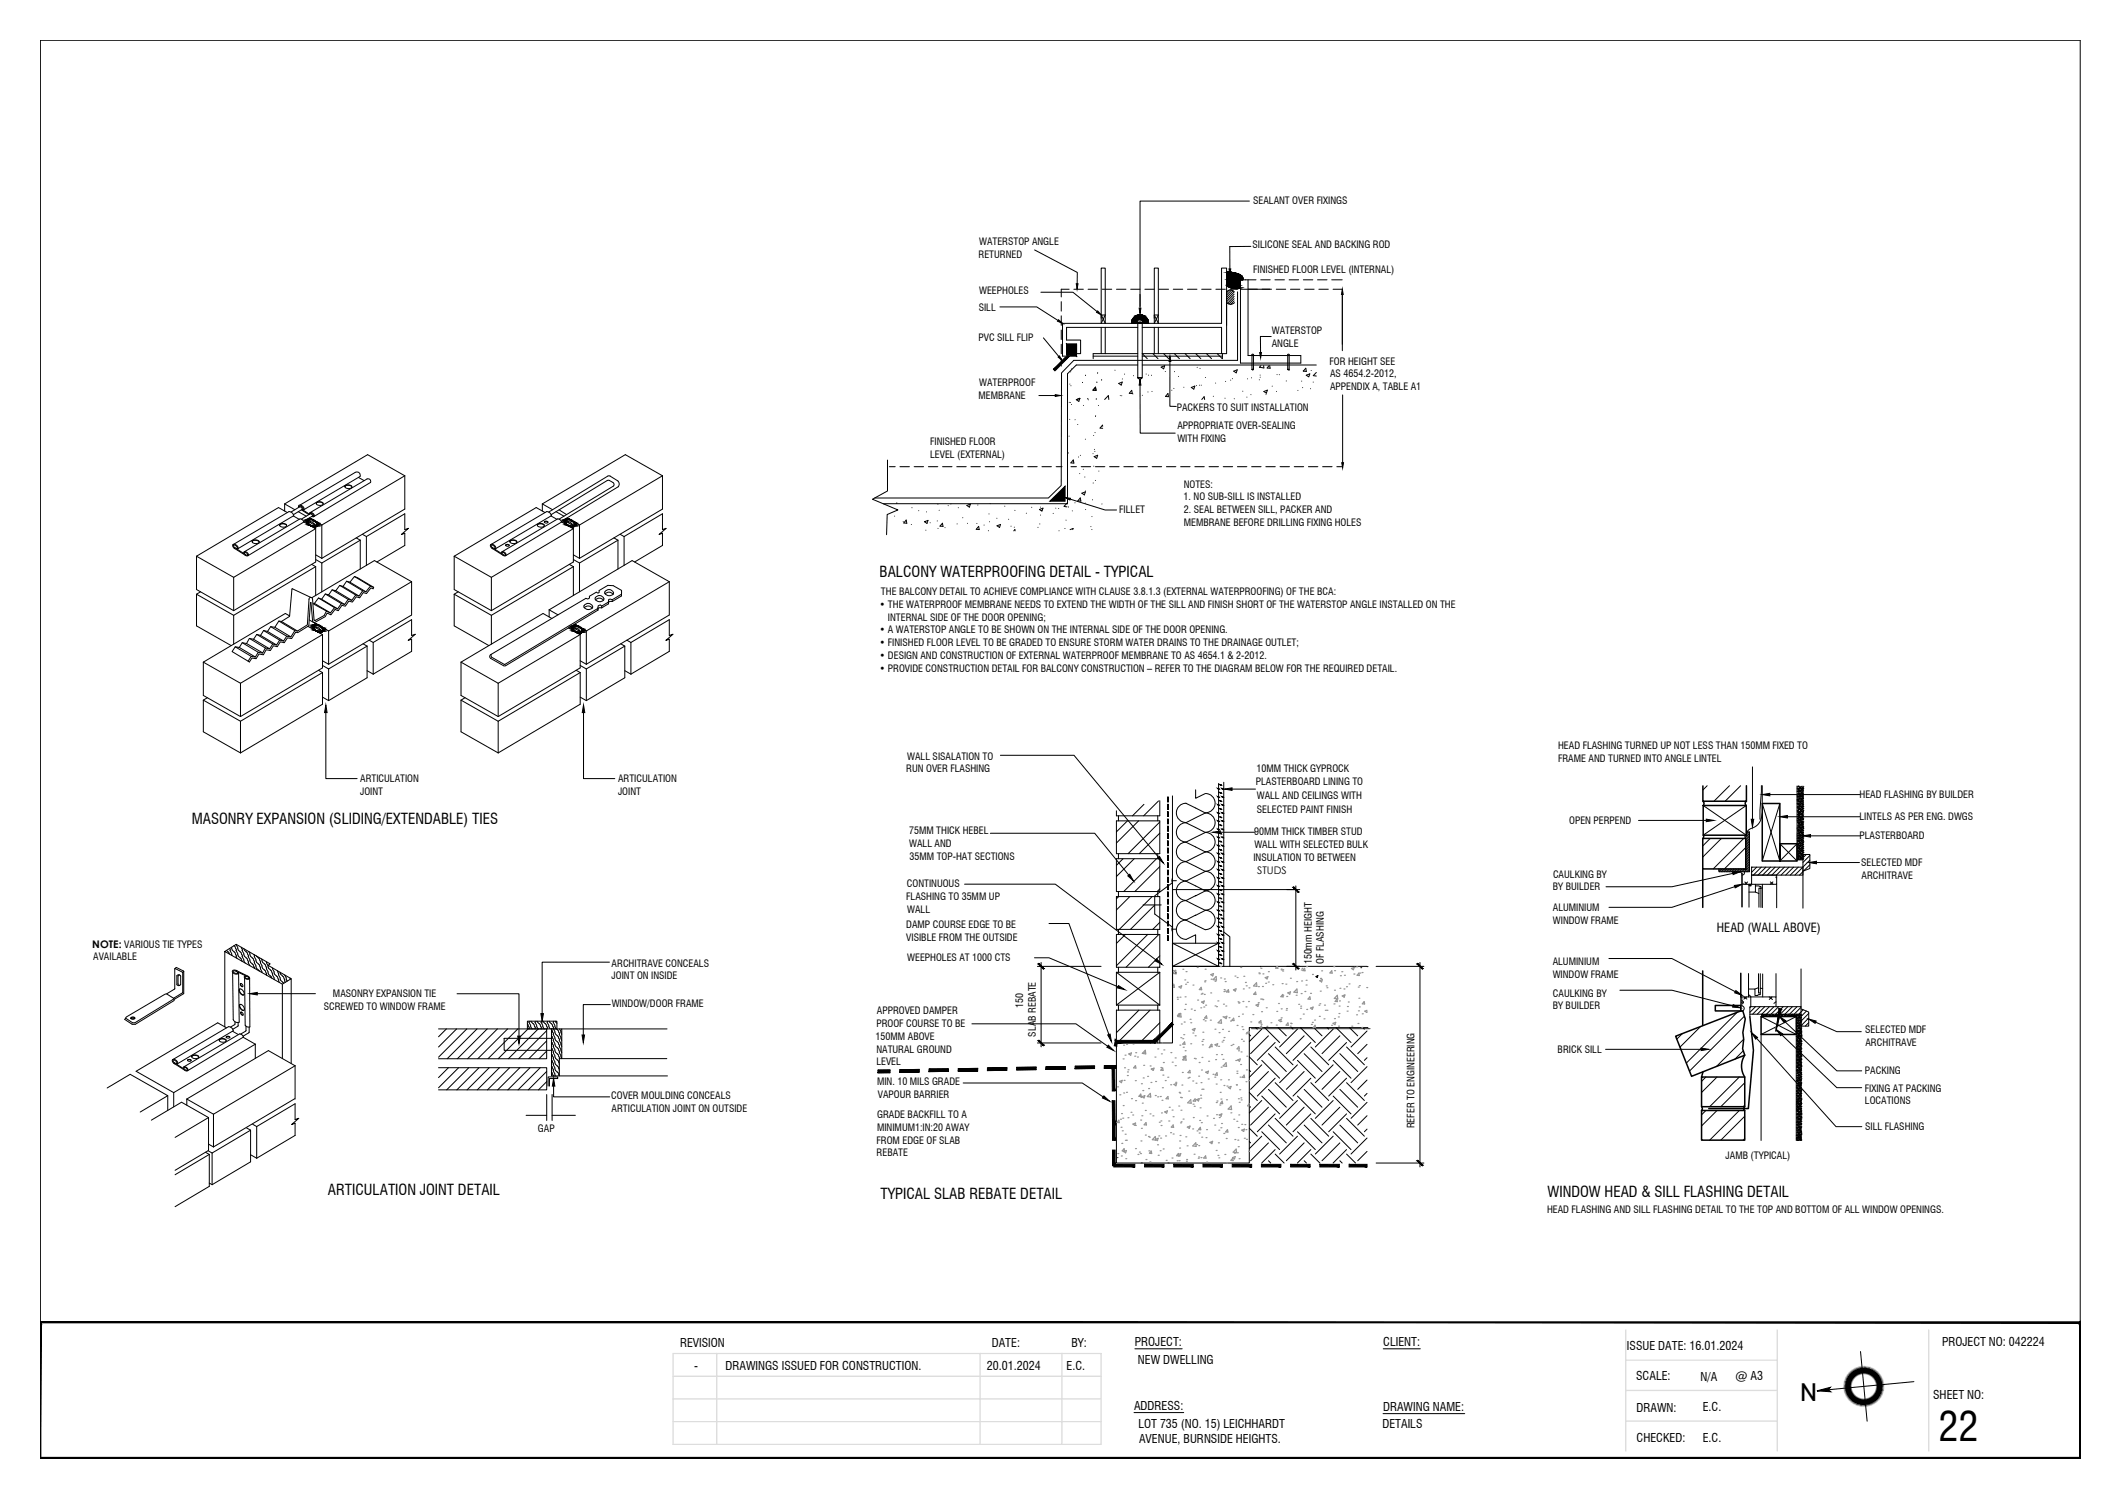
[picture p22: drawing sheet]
<svg xmlns="http://www.w3.org/2000/svg" width="420mm" height="297mm" viewBox="0 0 420 297" stroke-linecap="round" stroke-linejoin="round" font-family="sans-serif">
<defs><g id="words">
<text font-size="7.9" x="384" y="285.6">22</text>
<text font-size="5" x="356.6" y="277.5">N</text>
<g font-size="3">
<text x="174.2" y="114.4">BALCONY WATERPROOFING DETAIL - TYPICAL</text>
<text x="38" y="163.3">MASONRY EXPANSION (SLIDING/EXTENDABLE) TIES</text>
<text x="65" y="236.9">ARTICULATION JOINT DETAIL</text>
<text x="174.4" y="237.6">TYPICAL SLAB REBATE DETAIL</text>
<text x="306.6" y="237.3">WINDOW HEAD &amp; SILL FLASHING DETAIL</text>
</g>
<text font-size="2.5" x="340.1" y="184.7">HEAD (WALL ABOVE)</text>
<g font-size="2.4">
<text x="134.7" y="266.9">REVISION</text>
<text x="196.5" y="266.8">DATE:</text>
<text x="212.2" y="266.9">BY:</text>
<text x="224.8" y="266.7">PROJECT:</text>
<text x="274" y="266.7">CLIENT:</text>
<text x="322.3" y="267.4">ISSUE DATE: 16.01.2024</text>
<text x="384.7" y="266.8">PROJECT NO: 042224</text>
<text x="137.5" y="271.5">-</text>
<text x="143.7" y="271.5">DRAWINGS ISSUED FOR CONSTRUCTION.</text>
<text x="195.5" y="271.5">20.01.2024</text>
<text x="211.3" y="271.6">E.C.</text>
<text x="225.4" y="270.3">NEW DWELLING</text>
<text x="324.1" y="273.5">SCALE:</text>
<text x="336.9" y="273.6">N/A</text>
<text x="343.8" y="273.5">@ A3</text>
<text x="224.6" y="279.3">ADDRESS:</text>
<text x="274" y="279.6">DRAWING NAME:</text>
<text x="324.2" y="279.7">DRAWN:</text>
<text x="337.3" y="279.7">E.C.</text>
<text x="383" y="277.2">SHEET NO:</text>
<text x="225.5" y="282.9">LOT 735 (NO. 15) LEICHHARDT</text>
<text x="225.6" y="286">AVENUE, BURNSIDE HEIGHTS.</text>
<text x="273.8" y="283">DETAILS</text>
<text x="324.2" y="285.6">CHECKED:</text>
<text x="337.3" y="285.6">E.C.</text>
</g>
<g font-size="2.1">
<text x="249" y="173.2">STUDS</text>
<text x="18.3" y="187.8">NOTE: VARIOUS TIE TYPES</text>
</g>
<g font-size="2">
<text x="248.2" y="40.3">SEALANT OVER FIXINGS</text>
<text x="193.9" y="51.1">RETURNED</text>
<text x="194" y="48.6">WATERSTOP ANGLE</text>
<text x="248.1" y="49.2">SILICONE SEAL AND BACKING ROD</text>
<text x="194" y="58.3">WEEPHOLES</text>
<text x="248.2" y="54.2">FINISHED FLOOR LEVEL (INTERNAL)</text>
<text x="193.9" y="61.7">SILL</text>
<text x="193.9" y="67.6">PVC SILL FLIP</text>
<text x="251.9" y="68.7">ANGLE</text>
<text x="251.9" y="66.2">WATERSTOP</text>
<text x="194" y="76.5">WATERPROOF</text>
<text x="263.4" y="72.3">FOR HEIGHT SEE</text>
<text x="263.5" y="74.8">AS 4654.2-2012,</text>
<text x="263.5" y="77.3">APPENDIX A, TABLE A1</text>
<text x="193.9" y="79">MEMBRANE</text>
<text x="233.1" y="81.5">PACKERS TO SUIT INSTALLATION</text>
<text x="184.3" y="88.2">FINISHED FLOOR</text>
<text x="233.2" y="85">APPROPRIATE OVER-SEALING</text>
<text x="233.2" y="87.6">WITH FIXING</text>
<text x="184.3" y="90.7">LEVEL (EXTERNAL)</text>
<text x="221.7" y="101.7">FILLET</text>
<text x="234.5" y="99.1">1. NO SUB-SILL IS INSTALLED</text>
<text x="234.5" y="96.6">NOTES:</text>
<text x="234.5" y="101.7">2. SEAL BETWEEN SILL, PACKER AND</text>
<text x="234.5" y="104.2">MEMBRANE BEFORE DRILLING FIXING HOLES</text>
<text x="174.5" y="118">THE BALCONY DETAIL TO ACHIEVE COMPLIANCE WITH CLAUSE 3.8.1.3 (EXTERNAL WATERPROOFING) OF THE BCA:</text>
<text x="174.2" y="120.5">• THE WATERPROOF MEMBRANE NEEDS TO EXTEND THE WIDTH OF THE SILL AND FINISH SHORT OF THE WATERSTOP ANGLE INSTALLED ON THE</text>
<text x="174.2" y="125.5">• A WATERSTOP ANGLE TO BE SHOWN ON THE INTERNAL SIDE OF THE DOOR OPENING.</text>
<text x="175.9" y="123">INTERNAL SIDE OF THE DOOR OPENING;</text>
<text x="174.2" y="128">• FINISHED FLOOR LEVEL TO BE GRADED TO ENSURE STORM WATER DRAINS TO THE DRAINAGE OUTLET;</text>
<text x="174.2" y="130.5">• DESIGN AND CONSTRUCTION OF EXTERNAL WATERPROOF MEMBRANE TO AS 4654.1 &amp; 2-2012.</text>
<text x="174.2" y="133.1">• PROVIDE CONSTRUCTION DETAIL FOR BALCONY CONSTRUCTION – REFER TO THE DIAGRAM BELOW FOR THE REQUIRED DETAIL.</text>
<text x="308.7" y="148.4">HEAD FLASHING TURNED UP NOT LESS THAN 150MM FIXED TO</text>
<text x="71.3" y="155">ARTICULATION</text>
<text x="122.4" y="155">ARTICULATION</text>
<text x="179.5" y="153.1">RUN OVER FLASHING</text>
<text x="179.7" y="150.5">WALL SISALATION TO</text>
<text x="248.8" y="155.6">PLASTERBOARD LINING TO</text>
<text x="248.9" y="153">10MM THICK GYPROCK</text>
<text x="308.7" y="151">FRAME AND TURNED INTO ANGLE LINTEL</text>
<text x="71.3" y="157.5">JOINT</text>
<text x="122.4" y="157.5">JOINT</text>
<text x="249" y="158.3">WALL AND CEILINGS WITH</text>
<text x="249" y="161.1">SELECTED PAINT FINISH</text>
<text x="368.4" y="158.2">HEAD FLASHING BY BUILDER</text>
<text x="180.1" y="165.3">75MM THICK HEBEL</text>
<text x="180.1" y="167.9">WALL AND</text>
<text x="248.4" y="165.5">90MM THICK TIMBER STUD</text>
<text x="310.9" y="163.2">OPEN PERPEND</text>
<text x="368.4" y="162.4">LINTELS AS PER ENG. DWGS</text>
<text x="368.4" y="166.3">PLASTERBOARD</text>
<text x="180.2" y="170.5">35MM TOP-HAT SECTIONS</text>
<text x="248.3" y="170.6">INSULATION TO BETWEEN</text>
<text x="248.5" y="168.1">WALL WITH SELECTED BULK</text>
<text x="307.6" y="173.9">CAULKING BY</text>
<text x="368.7" y="171.6">SELECTED MDF</text>
<text x="179.5" y="178.3">FLASHING TO 35MM UP</text>
<text x="179.6" y="175.8">CONTINUOUS</text>
<text x="307.6" y="176.4">BY BUILDER</text>
<text x="368.8" y="174.1">ARCHITRAVE</text>
<text x="179.5" y="183.9">DAMP COURSE EDGE TO BE</text>
<text x="179.7" y="180.8">WALL</text>
<text x="307.6" y="180.5">ALUMINIUM</text>
<text x="307.6" y="183">WINDOW FRAME</text>
<text x="18.5" y="190.3">AVAILABLE</text>
<text x="121.2" y="191.6">ARCHITRAVE CONCEALS</text>
<text x="179.5" y="186.4">VISIBLE FROM THE OUTSIDE</text>
<text x="179.7" y="190.5">WEEPHOLES AT 1000 CTS</text>
<text x="259.8" y="191.1" transform="rotate(-90 259.8 191.1)">150mm HEIGHT</text>
<text x="262.3" y="191" transform="rotate(-90 262.3 191)">OF FLASHING</text>
<text x="307.6" y="191.3">ALUMINIUM</text>
<text x="66" y="197.6">MASONRY EXPANSION TIE</text>
<text x="121.2" y="194.1">JOINT ON INSIDE</text>
<text x="307.6" y="193.8">WINDOW FRAME</text>
<text x="307.6" y="197.5">CAULKING BY</text>
<text x="64.1" y="200.1">SCREWED TO WINDOW FRAME</text>
<text x="121.2" y="199.5">WINDOW/DOOR FRAME</text>
<text x="173.6" y="203.5">PROOF COURSE TO BE</text>
<text x="173.7" y="200.9">APPROVED DAMPER</text>
<text x="202.7" y="199.7" transform="rotate(-90 202.7 199.7)">150</text>
<text x="307.6" y="200">BY BUILDER</text>
<text x="173.5" y="206">150MM ABOVE</text>
<text x="173.6" y="208.6">NATURAL GROUND</text>
<text x="205.2" y="205.4" transform="rotate(-90 205.2 205.4)">SLAB REBATE</text>
<text x="308.6" y="208.7">BRICK SILL</text>
<text x="369.5" y="204.7">SELECTED MDF</text>
<text x="369.5" y="207.3">ARCHITRAVE</text>
<text x="173.6" y="211.1">LEVEL</text>
<text x="173.7" y="215">MIN. 10 MILS GRADE</text>
<text x="369.4" y="212.8">PACKING</text>
<text x="121.1" y="217.8">COVER MOULDING CONCEALS</text>
<text x="121.2" y="220.3">ARTICULATION JOINT ON OUTSIDE</text>
<text x="173.8" y="221.5">GRADE BACKFILL TO A</text>
<text x="173.9" y="217.5">VAPOUR BARRIER</text>
<text x="369.4" y="216.3">FIXING AT PACKING</text>
<text x="369.4" y="218.8">LOCATIONS</text>
<text x="106.6" y="224.3">GAP</text>
<text x="173.6" y="226.6">FROM EDGE OF SLAB</text>
<text x="173.7" y="224.1">MINIMUM1:IN:20 AWAY</text>
<text x="280.2" y="223.6" transform="rotate(-90 280.2 223.6)">REFER TO ENGINEERING</text>
<text x="369.5" y="223.8">SILL FLASHING</text>
<text x="173.6" y="229.2">REBATE</text>
<text x="341.8" y="229.8">JAMB (TYPICAL)</text>
<text x="306.5" y="240.3">HEAD FLASHING AND SILL FLASHING DETAIL TO THE TOP AND BOTTOM OF ALL WINDOW OPENINGS.</text>
</g>
</g></defs>
<!-- layer: 0 -->
<g fill="#000" stroke="#000" stroke-width=".2">
<path d="M213.2 56.2h.4l-.2 1.1zM243.3 53.9h.3zM243.5 53.3h.3l-.2 1zM244.7 57.2h.3zM265.9 57.3l.2 1.1h-.4zM209 78.2l1.1 .2-1.1 .2zM209.7 63.4l.8 .7-1-.4zM209.6 70.8l.3-.3 .5 1zM217.4 61.6l.8 .8-1-.5zM225.8 75.3l.2 1h-.3zM225.7 62.4h.2zM225.7 61.1h.3l-.2 1z"/>
<path d="M231.8 70.6l.1 1h-.3zM249.5 69.9h.4l-.2 1zM208 99.3l3-3v3zM211 98.6l1.1 .1-.2 .4zM265.8 91.7h.3l-.1 1zM60.9 103.2h.1zM61.8 104.3h.9l-.4 .3zM111.9 103.1h.1zM112.8 104.3h.9l-.3 .3zM62 124h.1zM62.9 125.2h.9l-.3 .3zM114.3 125.4h.9l-.3 .3z"/>
<path d="M64.5 139.7l.3 1.5h-.5zM115.6 139.7l.2 1.5h-.5zM242.6 156.4l1.5-.3v.5zM349.1 157.5l1.5-.3v.5zM223.4 173.6l.4-.3 .8 1.3zM229.3 170l.4-.3 .8 1.3zM240.2 164.9l1.5-.2v.5zM338 162.3l1.5 .3-1.5 .2zM343.2 172.8l1.5-.1-1.4 .6zM343.6 175.5l1.5-.3-1.4 .7zM346.9 162.3h.5l-.2 1.5zM352.6 161.8l1.5-.2v.5z"/>
<path d="M357.2 165.6l1.5-.2v.5zM358.3 170.9l1.5-.2v.5zM49.5 196.9l1.5-.2v.5zM221.6 195.3l1.3 .8-1.5-.3zM229.1 190l1.1 1.1-1.4-.7zM343.3 199.1l1.4 .6-1.5-.1zM343.9 196.3l1.2 .9-1.5-.5zM102.6 205.3h.5l-.3 1.5zM107.1 200.9h.5l-.2 1.5zM109.7 213.7l.2 1.5h-.5zM115.3 205.1h.5l-.3 1.5zM218.7 217.2l1.1 1-1.4-.6z"/>
<path d="M219.6 207.1l1 1.1-1.3-.7zM219.4 205.1l.5-.2 .3 1.5zM337 207.7l1.5 .2-1.5 .3zM347 204.6l1.2 1-.4 .3zM351.9 204l1.2 .9-.3 .3zM352.5 201.4l1.3 .9-.4 .3zM358.3 201.9l1.5 .4-.2 .5z"/>
<path d="M243.3 53.9h.4zM243.3 53.9h.4z"/>
<path d="M243.3 53.9l.5 .1zM243.2 54h.6z"/>
<path d="M243.2 54h.6zM243.1 54h.7z"/>
<path d="M243.1 54h.7zM243.1 54h.7z"/>
<path d="M243.1 54h.8zM243 54h.9z"/>
<path d="M243 54h1zM243 54h1z"/>
<path d="M243 54h1zM243 54h1z"/>
<path d="M243 54h1.2zM243 54h1.2z"/>
<path d="M243 54h1.3zM243 54h1.3z"/>
<path d="M243 54l1.5 .1zM243 54l1.5 .1z"/>
<path d="M243 54.1h1.7zM243 54.1h1.7z"/>
<path d="M243 54.1h1.8zM243 54.1h1.8z"/>
<path d="M244.7 57.2h.3zM244.8 57.2h.2z"/>
<path d="M243 54.1l2 .1zM243 54.1l2 .1z"/>
<path d="M243 54.2l2.1 .1zM243 54.2l2.1 .1z"/>
<path d="M244.6 57.2h.5zM244.6 57.2h.4z"/>
<path d="M243 54.3h2.3zM243 54.3h2.3z"/>
<path d="M244.6 57.2h.6zM244.6 57.2h.5z"/>
<path d="M244.5 57.2h.8zM244.5 57.2h.7z"/>
<path d="M243 54.3l2.5 .1zM243 54.3l2.5 .1z"/>
<path d="M244.5 57.2h.8zM244.5 57.2h.8z"/>
<path d="M244.4 57.1h1zM244.4 57.1l.9 .1z"/>
<path d="M243 54.4l2.6 .1zM243 54.4l2.6 .1z"/>
<path d="M244.3 57.1h1.2zM244.3 57.1h1.1z"/>
<path d="M244.2 57.1h1.3zM244.2 57.1h1.3z"/>
<path d="M244.2 57.1h1.4zM244.2 57.1h1.3z"/>
<path d="M243 54.5h2.8zM243 54.5h2.8z"/>
<path d="M244.1 57.1h1.6zM244.1 57.1h1.5z"/>
<path d="M243 55.4l2.7 1.2v-1.2zM243 55.4l2.7 1.2h-2.7z"/>
<path d="M243 56.6h2.7zM243 56.6h2.7z"/>
<path d="M243.1 56.6l2.6 .1zM243.1 56.6l2.6 .1z"/>
<path d="M243.2 56.7l2.5 .1zM243.2 56.7l2.5 .1z"/>
<path d="M243.3 56.8h2.4zM243.3 56.8h2.4z"/>
<path d="M243.5 56.8l2.2 .1zM243.5 56.8l2.2 .1z"/>
<path d="M243.6 56.9l2.1 .1zM243.6 56.9l2.1 .1z"/>
<path d="M243.7 57h2zM243.7 57h2z"/>
<path d="M243.8 57h1.9zM243.8 57h1.9z"/>
<path d="M244 57l1.7 .1zM244 57l1.7 .1z"/>
<path d="M244.1 57.1h1.6zM244.1 57.1h1.6z"/>
<path d="M243 54.5l2.9 .1zM243 54.5l2.9 .1z"/>
<path d="M243 54.6l2.9 .1zM243 54.6l2.9 .1z"/>
<path d="M243 54.7h3zM243 54.7h3z"/>
<path d="M243 54.7l3 .1zM243 54.7l3 .1z"/>
<path d="M243 54.8h3.1zM243 54.8h3.1z"/>
<path d="M243 54.8l3.1 .1zM243 54.8l3.1 .1z"/>
<path d="M243 54.9l3.2 .1zM243 54.9l3.2 .1z"/>
<path d="M243 55h3.2zM243 55h3.2z"/>
<path d="M243 55l3.2 .1zM243 55l3.2 .1z"/>
<path d="M243 55.1l3.2 .1zM243 55.1l3.2 .1z"/>
<path d="M243 55.2h3.2zM243 55.2h3.2z"/>
<path d="M243 55.2l3.2 .1zM243 55.2l3.2 .1z"/>
<path d="M243 55.4h3.2zM243 55.4h3.2z"/>
<path d="M243 55.3h3.2zM243 55.3l3.2 .1z"/>
<path d="M211.3 68.2l2 2.4h-2zM211.3 68.2l2 2.4v-2.4z"/>
<path d="M211.3 70.6l-2.6 2.6 3.1-2.6zM208.7 73.2l3.1-2.6-2.8 2.9z"/>
<path d="M224.2 63.9h.9zM224.2 63.9h.9z"/>
<path d="M224.2 63.9h.9zM224.2 63.9h.9z"/>
<path d="M224.2 63.9l.7 .1v-.1zM224.2 63.9l.7 .1h-.8z"/>
<path d="M224.1 64l.8 .1v-.1zM224.1 64l.8 .1h-.8z"/>
<path d="M224.2 63.8h.9zM224.2 63.8l.9 .1z"/>
<path d="M224.2 63.8h1zM224.2 63.8h.9z"/>
<path d="M224.2 63.7h1zM224.2 63.7l1 .1z"/>
<path d="M224.2 63.7h1zM224.2 63.7h1z"/>
<path d="M224.2 63.7h1zM224.2 63.7h1z"/>
<path d="M224.2 63.6h1zM224.2 63.6l1 .1z"/>
<path d="M224.2 63.6h1zM224.2 63.6h1z"/>
<path d="M224.2 63.6h1zM224.2 63.6h1z"/>
<path d="M224.2 63.5h1.1zM224.2 63.5l1 .1z"/>
<path d="M224.3 63.5h1zM224.3 63.5h1z"/>
<path d="M224.3 63.5h1zM224.3 63.5h1z"/>
<path d="M224.3 63.4h1.1zM224.3 63.4l1 .1z"/>
<path d="M224.3 63.4h1.1zM224.3 63.4h1.1z"/>
<path d="M224.3 63.4h1.1zM224.3 63.4h1.1z"/>
<path d="M224.3 63.3h1.2zM224.3 63.3l1.1 .1z"/>
<path d="M224.3 63.3h1.2zM224.3 63.3h1.2z"/>
<path d="M224.3 63.3h1.3zM224.3 63.3h1.2z"/>
<path d="M224.3 63.3h1.3zM224.3 63.3h1.3z"/>
<path d="M224.3 63.3h1.4zM224.3 63.3h1.3z"/>
<path d="M224.4 63.3h1.3zM224.4 63.3h1.3z"/>
<path d="M224.4 63.3h1.4zM224.4 63.3h1.4z"/>
<path d="M224.4 63.3h1.4zM224.4 63.3h1.3z"/>
<path d="M225.7 62.4h.3zM225.6 62.4h.4z"/>
<path d="M225.6 62.4h.5zM225.5 62.4h.6z"/>
<path d="M225.5 62.4h.7zM225.4 62.4h.8z"/>
<path d="M225.4 62.4l.9 .1zM225.3 62.5h1z"/>
<path d="M225.3 62.5h1.1zM225.2 62.5h1.2z"/>
<path d="M225.2 62.5h1.3zM225.1 62.5h1.4z"/>
<path d="M225.1 62.5l1.5 .1zM225.1 62.6h1.5z"/>
<path d="M225.1 62.6h1.6zM225 62.6h1.7z"/>
<path d="M225 62.6l1.8 .1zM224.9 62.7h1.9z"/>
<path d="M224.9 62.7h2zM224.8 62.7h2.1z"/>
<path d="M224.8 62.7l2.2 .1zM224.7 62.8h2.3z"/>
<path d="M224.7 62.8l2.3 .1zM224.6 62.9h2.4z"/>
<path d="M224.6 62.9l2.5 .1zM224.6 62.9l2.5 .1h-2.5z"/>
<path d="M224.6 63h2.6zM224.6 63h2.6h-2.7z"/>
<path d="M224.5 63l2.7 .1zM224.5 63l2.7 .1h-2.8z"/>
<path d="M224.4 63.1l2.9 .1zM224.4 63.1l2.9 .1h-2.9z"/>
<path d="M224.4 63.2l2.9 .1zM224.4 63.2l2.9 .1z"/>
<path d="M225.8 63.3h1.5zM225.8 63.3h1.5z"/>
<path d="M225.8 63.3h1.5zM225.8 63.3h1.5z"/>
<path d="M225.9 63.3h1.4zM225.9 63.3h1.4z"/>
<path d="M226 63.3h1.3zM226 63.3h1.3z"/>
<path d="M226 63.3h1.3zM226 63.3h1.3z"/>
<path d="M226 63.3h1.3zM226 63.3h1.3z"/>
<path d="M226.1 63.3l1.3 .1zM226.1 63.3l1.3 .1z"/>
<path d="M226.2 63.4h1.2zM226.2 63.4h1.2z"/>
<path d="M226.2 63.4h1.2zM226.2 63.4h1.2z"/>
<path d="M226.2 63.4h1.2zM226.2 63.4h1.2z"/>
<path d="M226.3 63.4l1.1 .1zM226.3 63.4l1.1 .1z"/>
<path d="M226.3 63.5h1.1zM226.3 63.5h1.1z"/>
<path d="M226.3 63.5h1.1zM226.3 63.5h1.1z"/>
<path d="M226.3 63.5l1.1 .1zM226.3 63.5l1.1 .1z"/>
<path d="M226.4 63.6h1zM226.4 63.6h1z"/>
<path d="M226.4 63.6h1.1zM226.4 63.6h1.1z"/>
<path d="M226.4 63.6l1.1 .1zM226.4 63.6l1.1 .1z"/>
<path d="M226.4 63.7h1.1zM226.4 63.7h1.1z"/>
<path d="M226.4 63.7l1.1 .1zM226.4 63.7l1.1 .1z"/>
<path d="M226.5 63.8h1zM226.5 63.8h1z"/>
<path d="M226.5 63.8h1zM226.5 63.8h1z"/>
<path d="M226.5 63.8l1 .1zM226.5 63.8l1 .1z"/>
<path d="M226.5 63.9h1zM226.5 63.9h1z"/>
<path d="M226.7 63.9l.8 .1v-.1zM226.7 63.9l.8 .1h-.8z"/>
<path d="M226.7 64l.8 .1v-.1zM226.7 64l.8 .1h-.8z"/>
<path d="M60.8 103.3h.1zM60.8 103.3h.1z"/>
<path d="M60.8 103.3l.1 .1zM60.8 103.3l.1 .1z"/>
<path d="M60.8 103.3h.1zM60.8 103.3h.1z"/>
<path d="M60.8 103.3h.1zM60.8 103.3h.1z"/>
<path d="M60.8 103.4h.1zM60.8 103.4h.1z"/>
<path d="M60.8 103.4h.1zM60.8 103.4h.1z"/>
<path d="M60.8 103.2h.1zM60.8 103.2l.1 .1z"/>
<path d="M60.8 103.2h.1zM60.8 103.2h.1z"/>
<path d="M60.8 103.4l.1 .1zM60.8 103.4l.1 .1z"/>
<path d="M60.8 103.5h.2zM60.8 103.5h.2z"/>
<path d="M60.8 103.2h.1zM60.8 103.2h.1z"/>
<path d="M60.8 103.5h.2zM60.8 103.5h.2z"/>
<path d="M60.8 103.5l.2 .1zM60.8 103.5l.2 .1z"/>
<path d="M60.9 103.2h.1zM60.9 103.2h.1z"/>
<path d="M60.8 103.6h.2zM60.8 103.6h.2z"/>
<path d="M60.8 103.6h.2zM60.8 103.6h.2z"/>
<path d="M60.9 103.1h.1zM60.9 103.1l.1 .1z"/>
<path d="M60.9 103.1h.1zM60.9 103.1h.1z"/>
<path d="M60.8 103.6h.2zM60.8 103.6h.2z"/>
<path d="M60.9 103.1h.1zM60.9 103.1h.1z"/>
<path d="M60.8 103.6l.2 .1zM60.8 103.6l.2 .1z"/>
<path d="M60.8 103.7h.3zM60.8 103.7h.3z"/>
<path d="M60.9 103.1h.1zM60.9 103.1h.1z"/>
<path d="M60.9 103h.2zM60.9 103l.1 .1z"/>
<path d="M60.9 103.7h.2zM60.9 103.7h.2z"/>
<path d="M60.9 103.7h.2zM60.9 103.7h.2z"/>
<path d="M60.9 103.7l.2 .1zM60.9 103.7l.2 .1z"/>
<path d="M60.9 103h.2zM60.9 103h.2z"/>
<path d="M61 103h.1zM61 103h.1z"/>
<path d="M60.9 103.8h.2zM60.9 103.8h.2z"/>
<path d="M60.9 103.8h.3zM60.9 103.8h.3z"/>
<path d="M61 103h.1zM61 103h.1z"/>
<path d="M61 103.8h.2zM61 103.8h.2z"/>
<path d="M61 103.8l.2 .1zM61 103.8l.2 .1z"/>
<path d="M61 103h.2zM61 103h.1z"/>
<path d="M61 103h.2zM61 103h.2z"/>
<path d="M61 103.9h.2zM61 103.9h.2z"/>
<path d="M61 103.9h.2zM61 103.9h.2z"/>
<path d="M61 102.9h.2zM61 103h.2z"/>
<path d="M61 103.9h.3zM61 103.9h.3z"/>
<path d="M61.1 103.9l.2 .1zM61.1 103.9l.2 .1z"/>
<path d="M61 102.9h.3zM61 102.9h.2z"/>
<path d="M61.2 104h.2zM61.2 104h.2z"/>
<path d="M61 102.9h.3zM61 102.9h.3z"/>
<path d="M61 102.9h.3zM61 102.9h.3z"/>
<path d="M61.3 104l.2 .1zM61.3 104l.2 .1z"/>
<path d="M61 102.9h.4zM61 102.9h.3z"/>
<path d="M61.4 102.8h.1zM61.3 102.8h.2z"/>
<path d="M61.3 104.1h.2zM61.3 104.1h.2z"/>
<path d="M61 102.9h.5zM61 102.9h.4z"/>
<path d="M61.3 102.8h.2zM61.3 102.8h.2z"/>
<path d="M61.3 102.8h.3zM61.3 102.8h.3z"/>
<path d="M61.4 104.1l.2 .1zM61.4 104.1l.2 .1z"/>
<path d="M61.3 102.8h.3zM61.3 102.8h.3z"/>
<path d="M61.3 102.8h.3zM61.2 102.8h.4z"/>
<path d="M61.5 104.2h.2zM61.5 104.2h.2z"/>
<path d="M61.2 102.8h.4zM61.2 102.8h.4z"/>
<path d="M61.2 102.8l.5 .1zM61.1 102.9h.6z"/>
<path d="M61.5 104.2h.2zM61.5 104.2h.2z"/>
<path d="M61.1 102.9h.6zM61.1 102.9h.6z"/>
<path d="M61.1 102.9h.6zM61.1 102.9h.6z"/>
<path d="M61.1 102.9h.7zM61 102.9h.8z"/>
<path d="M61.6 104.2l.2 .1zM61.6 104.2l.2 .1z"/>
<path d="M61.5 102.9h.3zM61.5 102.9h.3z"/>
<path d="M61.5 102.9h.3zM61.5 102.9h.3z"/>
<path d="M61.5 102.9h.3zM61.5 102.9h.3z"/>
<path d="M61.6 102.9h.2zM61.6 102.9h.2z"/>
<path d="M61.6 104.3h.3zM61.6 104.3h.3z"/>
<path d="M61.7 102.9l.1 .1zM61.7 102.9l.1 .1z"/>
<path d="M61.8 103h.1zM61.8 103h.1z"/>
<path d="M61.7 104.3h.2zM61.7 104.3h.2z"/>
<path d="M61.8 103h.1zM61.8 103h.1z"/>
<path d="M61.7 104.3h.3zM61.7 104.3h.3z"/>
<path d="M61.7 104.3h.4zM61.7 104.3h.4z"/>
<path d="M61.8 104.3h.4zM61.8 104.3h.4z"/>
<path d="M61.8 104.3h.4zM61.8 104.3h.4z"/>
<path d="M62.3 103.2l.1 .1zM62.3 103.2l.1 .1z"/>
<path d="M62.3 103.3h.2zM62.3 103.3h.2z"/>
<path d="M62.4 103.3l.2 .1zM62.4 103.3l.2 .1z"/>
<path d="M62.5 103.4h.1zM62.5 103.4h.1z"/>
<path d="M62.5 103.4l.2 .1zM62.5 103.4l.2 .1z"/>
<path d="M62.3 104.3h.4zM62.2 104.3h.5z"/>
<path d="M62.3 104.3h.4zM62.3 104.3h.4z"/>
<path d="M62.4 104.3h.3zM62.3 104.3h.4z"/>
<path d="M62.5 104.3h.2zM62.4 104.3h.3z"/>
<path d="M62.5 104.3h.2zM62.5 104.3h.2z"/>
<path d="M62.6 104.3h.1zM62.5 104.3h.2z"/>
<path d="M62.6 103.5h.2zM62.6 103.5h.2z"/>
<path d="M62.6 104.2h.2zM62.6 104.3h.1z"/>
<path d="M62.6 104.2h.2zM62.6 104.2h.2z"/>
<path d="M62.7 104.2h.1zM62.7 104.2h.1z"/>
<path d="M62.6 103.5l.3 .1zM62.6 103.5l.3 .1z"/>
<path d="M62.7 104.1h.2zM62.7 104.1l.1 .1z"/>
<path d="M62.7 104.1h.2zM62.7 104.1h.2z"/>
<path d="M62.6 103.6h.4zM62.6 103.6h.4z"/>
<path d="M62.7 104.1h.3zM62.7 104.1h.2z"/>
<path d="M62.7 104h.3zM62.7 104l.3 .1z"/>
<path d="M62.7 103.6l.4 .1zM62.7 103.6l.4 .1z"/>
<path d="M62.8 104h.3zM62.8 104h.2z"/>
<path d="M62.8 103.9h.3zM62.8 103.9l.3 .1z"/>
<path d="M62.7 103.7h.5zM62.7 103.7h.5z"/>
<path d="M62.7 103.9h.5zM62.7 103.9h.4z"/>
<path d="M62.7 103.7l.6 .1zM62.7 103.7l.6 .1z"/>
<path d="M62.7 103.8h.5zM62.7 103.8l.5 .1z"/>
<path d="M62.7 103.8h.6zM62.7 103.8h.5z"/>
<path d="M111.9 103.3h.1zM111.9 103.3h.1z"/>
<path d="M111.8 103.3h.2zM111.8 103.3h.2z"/>
<path d="M111.8 103.3l.2 .1zM111.8 103.3l.2 .1z"/>
<path d="M111.9 103.3h.1zM111.9 103.3h.1z"/>
<path d="M111.8 103.4h.2zM111.8 103.4h.2z"/>
<path d="M111.8 103.4h.2zM111.8 103.4h.2z"/>
<path d="M111.9 103.2h.1zM111.9 103.2l.1 .1z"/>
<path d="M111.9 103.2h.1zM111.9 103.2h.1z"/>
<path d="M111.8 103.4l.2 .1zM111.8 103.4l.2 .1z"/>
<path d="M111.8 103.5h.2zM111.8 103.5h.2z"/>
<path d="M111.9 103.2h.1zM111.9 103.2h.1z"/>
<path d="M111.8 103.5h.2zM111.8 103.5h.2z"/>
<path d="M111.9 103.2h.1zM111.9 103.2h.1z"/>
<path d="M111.8 103.5l.2 .1zM111.8 103.5l.2 .1z"/>
<path d="M111.9 103.2h.1zM111.9 103.2h.1z"/>
<path d="M111.9 103.6h.1zM111.9 103.6h.1z"/>
<path d="M111.9 103.6h.2zM111.9 103.6h.2z"/>
<path d="M111.9 103.1h.1zM111.9 103.1h.1z"/>
<path d="M111.9 103.6h.2zM111.9 103.6h.2z"/>
<path d="M111.9 103.1h.2zM111.9 103.1h.1z"/>
<path d="M111.9 103.6l.2 .1zM111.9 103.6l.2 .1z"/>
<path d="M112 103.1h.1zM112 103.1h.1z"/>
<path d="M111.9 103.7h.2zM111.9 103.7h.2z"/>
<path d="M112 103h.1zM112 103l.1 .1z"/>
<path d="M111.9 103.7h.2zM111.9 103.7h.2z"/>
<path d="M111.9 103.7h.2zM111.9 103.7h.2z"/>
<path d="M112 103h.1zM112 103h.1z"/>
<path d="M111.9 103.7l.3 .1zM111.9 103.7l.3 .1z"/>
<path d="M112 103h.2zM112 103h.1z"/>
<path d="M112 103.8h.2zM112 103.8h.2z"/>
<path d="M112 103.8h.2zM112 103.8h.2z"/>
<path d="M112 103h.2zM112 103h.2z"/>
<path d="M112 103.8h.2zM112 103.8h.2z"/>
<path d="M112 103.8l.3 .1zM112 103.8l.3 .1z"/>
<path d="M112 103h.2zM112 103h.2z"/>
<path d="M112 103h.2zM112 103h.2z"/>
<path d="M112.1 103.9h.2zM112.1 103.9h.2z"/>
<path d="M112.1 103.9h.2zM112.1 103.9h.2z"/>
<path d="M112.1 102.9h.2zM112 103h.2z"/>
<path d="M112.1 103.9h.2zM112.1 103.9h.2z"/>
<path d="M112.1 103.9l.3 .1zM112.1 103.9l.3 .1z"/>
<path d="M112.1 102.9h.2zM112.1 102.9h.2z"/>
<path d="M112.2 104h.2zM112.2 104h.2z"/>
<path d="M112.1 102.9h.3zM112.1 102.9h.2z"/>
<path d="M112.1 102.9h.3zM112.1 102.9h.3z"/>
<path d="M112.3 104l.2 .1zM112.3 104l.2 .1z"/>
<path d="M112.1 102.9h.4zM112.1 102.9h.3z"/>
<path d="M112.4 102.8h.1zM112.4 102.8h.1z"/>
<path d="M112.4 104.1h.2zM112.4 104.1h.2z"/>
<path d="M112.1 102.9h.4zM112.1 102.9h.4z"/>
<path d="M112.4 102.8h.2zM112.4 102.8h.2z"/>
<path d="M112.4 102.8h.2zM112.3 102.8h.3z"/>
<path d="M112.5 104.1l.1 .1zM112.5 104.1l.1 .1z"/>
<path d="M112.3 102.8h.3zM112.3 102.8h.3z"/>
<path d="M112.3 102.8h.4zM112.3 102.8h.4z"/>
<path d="M112.5 104.2h.2zM112.5 104.2h.2z"/>
<path d="M112.3 102.8h.4zM112.2 102.8h.5z"/>
<path d="M112.2 102.8l.5 .1zM112.2 102.9h.5z"/>
<path d="M112.6 104.2h.2zM112.6 104.2h.2z"/>
<path d="M112.2 102.9h.5zM112.2 102.9h.5z"/>
<path d="M112.2 102.9h.6zM112.1 102.9h.7z"/>
<path d="M112.1 102.9h.7zM112.1 102.9h.7z"/>
<path d="M112.6 104.2l.2 .1zM112.6 104.2l.2 .1z"/>
<path d="M112.5 102.9h.3zM112.5 102.9h.3z"/>
<path d="M112.5 102.9h.3zM112.5 102.9h.3z"/>
<path d="M112.6 102.9h.2zM112.6 102.9h.2z"/>
<path d="M112.7 102.9h.2zM112.7 102.9h.2z"/>
<path d="M112.7 104.3h.2zM112.7 104.3h.2z"/>
<path d="M112.7 102.9l.2 .1zM112.7 102.9l.2 .1z"/>
<path d="M112.8 103h.1zM112.8 103h.1z"/>
<path d="M112.7 104.3h.3zM112.7 104.3h.3z"/>
<path d="M112.9 103h.1zM112.9 103h.1z"/>
<path d="M112.8 104.3h.3zM112.8 104.3h.3z"/>
<path d="M112.8 104.3h.3zM112.8 104.3h.3z"/>
<path d="M112.8 104.3h.4zM112.8 104.3h.4z"/>
<path d="M112.8 104.3h.5zM112.8 104.3h.5z"/>
<path d="M113.3 103.2l.1 .1zM113.3 103.2l.1 .1z"/>
<path d="M113.4 103.3h.1zM113.4 103.3h.1z"/>
<path d="M113.5 103.3l.1 .1zM113.5 103.3l.1 .1z"/>
<path d="M113.5 103.4h.2zM113.5 103.4h.2z"/>
<path d="M113.6 103.4l.2 .1zM113.6 103.4l.2 .1z"/>
<path d="M113.3 104.3h.4zM113.3 104.3h.4z"/>
<path d="M113.4 104.3h.3zM113.3 104.3h.4z"/>
<path d="M113.5 104.3h.2zM113.4 104.3h.3z"/>
<path d="M113.5 104.3h.2zM113.5 104.3h.2z"/>
<path d="M113.6 104.3h.2zM113.5 104.3h.2z"/>
<path d="M113.6 104.3h.2zM113.6 104.3h.2z"/>
<path d="M113.6 103.5h.3zM113.6 103.5h.3z"/>
<path d="M113.6 104.2h.2zM113.6 104.3h.2z"/>
<path d="M113.7 104.2h.1zM113.6 104.2h.2z"/>
<path d="M113.7 104.2h.2zM113.7 104.2h.1z"/>
<path d="M113.6 103.5l.4 .1zM113.6 103.5l.4 .1z"/>
<path d="M113.7 104.1h.2zM113.7 104.1l.2 .1z"/>
<path d="M113.8 104.1h.2zM113.8 104.1h.1z"/>
<path d="M113.7 103.6h.4zM113.7 103.6h.4z"/>
<path d="M113.8 104.1h.2zM113.8 104.1h.2z"/>
<path d="M113.8 104h.3zM113.8 104l.2 .1z"/>
<path d="M113.7 103.6l.5 .1zM113.7 103.6l.5 .1z"/>
<path d="M113.8 104h.3zM113.8 104h.3z"/>
<path d="M113.8 103.9h.4zM113.8 103.9l.3 .1z"/>
<path d="M113.7 103.7h.6zM113.7 103.7h.6z"/>
<path d="M113.8 103.9h.4zM113.8 103.9h.4z"/>
<path d="M113.8 103.7l.5 .1zM113.8 103.7l.5 .1z"/>
<path d="M113.8 103.8h.5zM113.8 103.8l.4 .1z"/>
<path d="M113.8 103.8h.5zM113.8 103.8h.5z"/>
<path d="M62 124.2h.1zM62 124.2h.1z"/>
<path d="M61.9 124.2h.2zM61.9 124.2h.2z"/>
<path d="M61.9 124.2l.2 .1zM61.9 124.2l.2 .1z"/>
<path d="M62 124.1h.1zM62 124.1l.1 .1z"/>
<path d="M61.9 124.3h.2zM61.9 124.3h.2z"/>
<path d="M61.9 124.3h.2zM61.9 124.3h.2z"/>
<path d="M62 124.1h.1zM62 124.1h.1z"/>
<path d="M62 124.1h.1zM62 124.1h.1z"/>
<path d="M61.9 124.3h.2zM61.9 124.3h.2z"/>
<path d="M61.9 124.3l.2 .1zM61.9 124.3l.2 .1z"/>
<path d="M62 124.1h.1zM62 124.1h.1z"/>
<path d="M61.9 124.4h.2zM61.9 124.4h.2z"/>
<path d="M62 124h.1zM62 124l.1 .1z"/>
<path d="M62 124.4h.1zM62 124.4h.1z"/>
<path d="M62 124h.1zM62 124h.1z"/>
<path d="M62 124.4h.1zM62 124.4h.1z"/>
<path d="M62 124.4l.2 .1zM62 124.4l.2 .1z"/>
<path d="M62 124h.1zM62 124h.1z"/>
<path d="M62 124.5h.2zM62 124.5h.2z"/>
<path d="M62 123.9h.2zM62 123.9l.1 .1z"/>
<path d="M62 124.5h.2zM62 124.5h.2z"/>
<path d="M62 124.5l.2 .1zM62 124.5l.2 .1z"/>
<path d="M62.1 123.9h.1zM62.1 123.9h.1z"/>
<path d="M62.1 123.9h.1zM62.1 123.9h.1z"/>
<path d="M62 124.6h.2zM62 124.6h.2z"/>
<path d="M62 124.6h.2zM62 124.6h.2z"/>
<path d="M62.1 123.9h.1zM62.1 123.9h.1z"/>
<path d="M62 124.6h.3zM62 124.6h.3z"/>
<path d="M62.1 123.9h.1zM62.1 123.9h.1z"/>
<path d="M62.1 124.6l.2 .1zM62.1 124.6l.2 .1z"/>
<path d="M62.1 124.7h.2zM62.1 124.7h.2z"/>
<path d="M62.1 123.9h.2zM62.1 123.9h.1z"/>
<path d="M62.1 124.7h.2zM62.1 124.7h.2z"/>
<path d="M62.1 124.7l.3 .1zM62.1 124.7l.3 .1z"/>
<path d="M62.1 123.8h.2zM62.1 123.8h.2z"/>
<path d="M62.1 123.8h.2zM62.1 123.8l.2 .1z"/>
<path d="M62.2 124.8h.2zM62.2 124.8h.2z"/>
<path d="M62.2 124.8h.2zM62.2 124.8h.2z"/>
<path d="M62.2 123.8h.2zM62.1 123.8h.2z"/>
<path d="M62.2 124.8h.2zM62.2 124.8h.2z"/>
<path d="M62.2 124.8l.3 .1zM62.2 124.8l.3 .1z"/>
<path d="M62.2 123.8h.2zM62.2 123.8h.2z"/>
<path d="M62.3 124.9h.2zM62.3 124.9h.2z"/>
<path d="M62.2 123.8h.3zM62.2 123.8h.2z"/>
<path d="M62.2 123.8h.3zM62.2 123.8h.3z"/>
<path d="M62.4 124.9h.2zM62.4 124.9h.2z"/>
<path d="M62.2 123.8h.4zM62.2 123.8h.3z"/>
<path d="M62.5 123.7h.1zM62.5 123.7h.1z"/>
<path d="M62.5 124.9l.2 .1zM62.5 124.9l.2 .1z"/>
<path d="M62.2 123.8h.4zM62.2 123.8h.4z"/>
<path d="M62.5 123.7h.2zM62.5 123.7h.2z"/>
<path d="M62.5 123.7h.2zM62.4 123.7h.3z"/>
<path d="M62.6 125h.1zM62.6 125h.1z"/>
<path d="M62.4 123.7h.3zM62.4 123.7h.3z"/>
<path d="M62.4 123.7h.4zM62.4 123.7h.4z"/>
<path d="M62.6 125l.2 .1zM62.6 125l.2 .1z"/>
<path d="M62.4 123.7h.4zM62.3 123.7h.5z"/>
<path d="M62.3 123.7h.5zM62.3 123.7h.5z"/>
<path d="M62.7 125.1h.2zM62.7 125.1h.2z"/>
<path d="M62.3 123.7h.5zM62.3 123.7h.5z"/>
<path d="M62.3 123.7l.6 .1zM62.2 123.8h.7z"/>
<path d="M62.2 123.8h.7zM62.2 123.8h.7z"/>
<path d="M62.7 125.1h.2zM62.7 125.1h.2z"/>
<path d="M62.6 123.8h.3zM62.6 123.8h.3z"/>
<path d="M62.6 123.8h.3zM62.6 123.8h.3z"/>
<path d="M62.7 123.8h.2zM62.7 123.8h.2z"/>
<path d="M62.8 123.8h.2zM62.8 123.8h.2z"/>
<path d="M62.8 125.1h.2zM62.8 125.1h.2z"/>
<path d="M62.8 123.8h.2zM62.8 123.8h.2z"/>
<path d="M62.9 123.8l.1 .1zM62.9 123.8l.1 .1z"/>
<path d="M62.8 125.1l.3 .1zM62.8 125.1l.3 .1z"/>
<path d="M63 123.9h.1zM63 123.9h.1z"/>
<path d="M62.9 125.2h.3zM62.9 125.2h.3z"/>
<path d="M62.9 125.2h.3zM62.9 125.2h.3z"/>
<path d="M62.9 125.2h.4zM62.9 125.2h.4z"/>
<path d="M62.9 125.2h.5zM62.9 125.2h.5z"/>
<path d="M63.4 124.1h.1zM63.4 124.1h.1z"/>
<path d="M63.5 124.1l.1 .1zM63.5 124.1l.1 .1z"/>
<path d="M63.6 124.2h.1zM63.6 124.2h.1z"/>
<path d="M63.6 124.2l.2 .1zM63.6 124.2l.2 .1z"/>
<path d="M63.7 124.3h.2zM63.7 124.3h.2z"/>
<path d="M63.4 125.2h.4zM63.4 125.2h.4z"/>
<path d="M63.5 125.2h.3zM63.4 125.2h.4z"/>
<path d="M63.6 125.2h.2zM63.5 125.2h.3z"/>
<path d="M63.6 125.2h.2zM63.6 125.2h.2z"/>
<path d="M63.7 125.2h.2zM63.6 125.2h.2z"/>
<path d="M63.7 125.1h.2zM63.7 125.2h.2z"/>
<path d="M63.7 124.3l.3 .1zM63.7 124.3l.3 .1z"/>
<path d="M63.7 125.1h.2zM63.7 125.1h.2z"/>
<path d="M63.8 125.1h.2zM63.7 125.1h.2z"/>
<path d="M63.8 125h.2zM63.8 125l.2 .1z"/>
<path d="M63.7 124.4l.4 .1zM63.7 124.4l.4 .1z"/>
<path d="M63.8 125h.2zM63.8 125h.2z"/>
<path d="M63.9 125h.2zM63.9 125h.1z"/>
<path d="M63.8 124.5h.4zM63.8 124.5h.4z"/>
<path d="M63.9 124.9h.2zM63.9 124.9l.2 .1z"/>
<path d="M63.9 124.9h.3zM63.9 124.9h.2z"/>
<path d="M63.8 124.5l.5 .1zM63.8 124.5l.5 .1z"/>
<path d="M63.9 124.8h.3zM63.9 124.8l.3 .1z"/>
<path d="M63.9 124.8h.4zM63.9 124.8h.3z"/>
<path d="M63.8 124.6h.6zM63.8 124.6h.6z"/>
<path d="M63.9 124.7h.4zM63.9 124.7l.4 .1z"/>
<path d="M63.9 124.6h.5zM63.9 124.6h.5z"/>
<path d="M63.9 124.7h.5zM63.9 124.7h.4z"/>
<path d="M63.9 124.6h.5zM63.9 124.6l.5 .1z"/>
<path d="M113.3 124.4h.2zM113.3 124.4h.2z"/>
<path d="M113.3 124.4l.2 .1zM113.3 124.4l.2 .1z"/>
<path d="M113.3 124.4h.2zM113.3 124.4h.2z"/>
<path d="M113.4 124.3h.1zM113.4 124.3l.1 .1z"/>
<path d="M113.3 124.5h.2zM113.3 124.5h.2z"/>
<path d="M113.3 124.5h.2zM113.3 124.5h.2z"/>
<path d="M113.4 124.3h.1zM113.4 124.3h.1z"/>
<path d="M113.4 124.3h.1zM113.4 124.3h.1z"/>
<path d="M113.3 124.5h.2zM113.3 124.5h.2z"/>
<path d="M113.3 124.5l.2 .1zM113.3 124.5l.2 .1z"/>
<path d="M113.4 124.3h.1zM113.4 124.3h.1z"/>
<path d="M113.3 124.6h.2zM113.3 124.6h.2z"/>
<path d="M113.4 124.2h.1zM113.4 124.2l.1 .1z"/>
<path d="M113.3 124.6h.2zM113.3 124.6h.2z"/>
<path d="M113.4 124.2h.1zM113.4 124.2h.1z"/>
<path d="M113.4 124.6h.1zM113.4 124.6h.1z"/>
<path d="M113.4 124.2h.1zM113.4 124.2h.1z"/>
<path d="M113.4 124.6l.1 .1zM113.4 124.6l.1 .1z"/>
<path d="M113.4 124.2h.1zM113.4 124.2h.1z"/>
<path d="M113.4 124.7h.2zM113.4 124.7h.2z"/>
<path d="M113.4 124.1h.2zM113.4 124.1l.1 .1z"/>
<path d="M113.4 124.7h.2zM113.4 124.7h.2z"/>
<path d="M113.4 124.7l.2 .1zM113.4 124.7l.2 .1z"/>
<path d="M113.5 124.1h.1zM113.5 124.1h.1z"/>
<path d="M113.5 124.1h.1zM113.5 124.1h.1z"/>
<path d="M113.4 124.8h.2zM113.4 124.8h.2z"/>
<path d="M113.4 124.8h.2zM113.4 124.8h.2z"/>
<path d="M113.4 124.8h.3zM113.4 124.8h.3z"/>
<path d="M113.5 124.1h.1zM113.5 124.1h.1z"/>
<path d="M113.5 124.1h.1zM113.5 124.1h.1z"/>
<path d="M113.5 124.8l.2 .1zM113.5 124.8l.2 .1z"/>
<path d="M113.5 124.9h.2zM113.5 124.9h.2z"/>
<path d="M113.5 124.1h.2zM113.5 124.1h.1z"/>
<path d="M113.5 124.9h.2zM113.5 124.9h.2z"/>
<path d="M113.5 124.9h.3zM113.5 124.9h.3z"/>
<path d="M113.5 124h.2zM113.5 124l.2 .1z"/>
<path d="M113.5 124h.2zM113.5 124h.2z"/>
<path d="M113.5 124.9l.3 .1zM113.5 124.9l.3 .1z"/>
<path d="M113.5 125h.3zM113.5 125h.3z"/>
<path d="M113.6 124h.2zM113.5 124h.2z"/>
<path d="M113.6 125h.2zM113.6 125h.2z"/>
<path d="M113.6 125l.3 .1zM113.6 125l.3 .1z"/>
<path d="M113.6 124h.2zM113.6 124h.2z"/>
<path d="M113.7 125.1h.2zM113.7 125.1h.2z"/>
<path d="M113.6 124h.3zM113.6 124h.2z"/>
<path d="M113.6 124h.3zM113.6 124h.3z"/>
<path d="M113.8 125.1h.2zM113.8 125.1h.2z"/>
<path d="M113.6 124h.4zM113.6 124h.4z"/>
<path d="M113.6 124h.4zM113.6 124h.3z"/>
<path d="M113.9 123.9h.1zM113.9 123.9h.1z"/>
<path d="M113.9 125.1l.2 .1zM113.9 125.1l.2 .1z"/>
<path d="M113.9 123.9h.1zM113.9 123.9h.1z"/>
<path d="M113.9 123.9h.2zM113.8 123.9h.3z"/>
<path d="M113.9 125.2h.2zM113.9 125.2h.2z"/>
<path d="M113.8 123.9h.3zM113.8 123.9h.3z"/>
<path d="M113.8 123.9h.4zM113.7 123.9h.5z"/>
<path d="M114 125.2l.2 .1zM114 125.2l.2 .1z"/>
<path d="M113.7 123.9h.5zM113.7 123.9h.5z"/>
<path d="M113.7 123.9h.5zM113.7 123.9h.5z"/>
<path d="M114.1 125.3h.2zM114.1 125.3h.2z"/>
<path d="M113.7 123.9h.5zM113.7 123.9h.5z"/>
<path d="M113.7 123.9l.6 .1zM113.6 124h.7z"/>
<path d="M113.6 124h.7zM113.6 124h.7z"/>
<path d="M114.1 125.3h.2zM114.1 125.3h.2z"/>
<path d="M114 124h.3zM114 124h.3z"/>
<path d="M114 124h.3zM114 124h.3z"/>
<path d="M114.1 124h.2zM114.1 124h.2z"/>
<path d="M114.2 124h.2zM114.2 124h.2z"/>
<path d="M114.2 125.3h.2zM114.2 125.3h.2z"/>
<path d="M114.2 124h.2zM114.2 124h.2z"/>
<path d="M114.3 124l.1 .1zM114.3 124l.1 .1z"/>
<path d="M114.2 125.3l.3 .1zM114.2 125.3l.3 .1z"/>
<path d="M114.4 124.1h.1zM114.4 124.1h.1z"/>
<path d="M114.3 125.4h.3zM114.3 125.4h.3z"/>
<path d="M114.3 125.4h.3zM114.3 125.4h.3z"/>
<path d="M114.3 125.4h.4zM114.3 125.4h.4z"/>
<path d="M114.3 125.4h.5zM114.3 125.4h.5z"/>
<path d="M114.8 124.3h.1zM114.8 124.3h.1z"/>
<path d="M114.9 124.3l.1 .1zM114.9 124.3l.1 .1z"/>
<path d="M114.9 124.4h.2zM114.9 124.4h.2z"/>
<path d="M115 124.4l.2 .1zM115 124.4l.2 .1z"/>
<path d="M115.1 124.5h.2zM115.1 124.5h.2z"/>
<path d="M114.8 125.4h.4zM114.8 125.4h.4z"/>
<path d="M114.9 125.4h.3zM114.8 125.4h.4z"/>
<path d="M114.9 125.4h.3zM114.9 125.4h.3z"/>
<path d="M115 125.4h.2zM114.9 125.4h.3z"/>
<path d="M115.1 125.4h.2zM115 125.4h.2z"/>
<path d="M115.1 125.3h.2zM115.1 125.4h.2z"/>
<path d="M115.1 124.5l.3 .1zM115.1 124.5l.3 .1z"/>
<path d="M115.1 125.3h.2zM115.1 125.3h.2z"/>
<path d="M115.2 125.3h.1zM115.1 125.3h.2z"/>
<path d="M115.2 125.2h.2zM115.2 125.2l.1 .1z"/>
<path d="M115.1 124.6h.4zM115.1 124.6h.4z"/>
<path d="M115.2 125.2h.2zM115.2 125.2h.2z"/>
<path d="M115.3 125.2h.2zM115.3 125.2h.1z"/>
<path d="M115.2 124.6l.4 .1zM115.2 124.6l.4 .1z"/>
<path d="M115.3 125.1h.2zM115.3 125.1l.2 .1z"/>
<path d="M115.3 125.1h.3zM115.3 125.1h.2z"/>
<path d="M115.2 124.7l.5 .1zM115.2 124.7l.5 .1z"/>
<path d="M115.3 125h.3zM115.3 125l.3 .1z"/>
<path d="M115.3 125h.4zM115.3 125h.3z"/>
<path d="M115.2 124.8h.6zM115.2 124.8h.6z"/>
<path d="M115.3 124.9h.4zM115.3 124.9l.4 .1z"/>
<path d="M115.3 124.8h.5zM115.3 124.8h.5z"/>
<path d="M115.3 124.9h.5zM115.3 124.9h.4z"/>
<path d="M115.3 124.8h.5zM115.3 124.8l.5 .1z"/>
<path d="M360 275.6l2.6-.7-.4 .5zM360 275.6l2.7 .2-.5-.4z"/>
<path d="M372.2 274.6l.4-.2v.1zM372.2 274.4v.2l.4-.2zM372.2 274.4l.4-.1v.1zM372.1 274.3l.1 .1 .4-.1zM372.1 274.3l.5-.2v.2zM372.1 274.2v.1l.5-.2zM372.1 274.2l.4-.2 .1 .1zM372.1 274.1v.1l.4-.2zM372.1 274.1l.4-.3v.2zM372.1 274v.1l.4-.3zM372.1 274l.4-.3v.1zM372 273.8l.1 .2 .4-.3zM372 273.8l.4-.2 .1 .1zM372 273.7v.1l.4-.2zM372 273.7l.4-.3v.2zM372 273.6v.1l.4-.3zM372 273.6l.3-.3 .1 .1zM371.9 273.5l.1 .1 .3-.3zM371.9 273.5l.3-.3 .1 .1zM371.8 273.4l.1 .1 .3-.3zM372.2 273v.2l-.4 .2zM371.8 273.3v.1l.4-.4zM372.1 272.9l.1 .1-.4 .3zM371.7 273.1l.1 .2 .3-.4zM372 272.8l.1 .1-.4 .2zM371.7 273v.1l.3-.3zM371.9 272.7l.1 .1-.3 .2zM371.6 272.9l.1 .1 .2-.3zM371.8 272.6l.1 .1-.3 .2zM371.5 272.8l.1 .1 .2-.3zM371.8 272.4v.2l-.3 .2zM371.4 272.7l.1 .1 .3-.4zM371.7 272.3l.1 .1-.4 .3zM371.3 272.7h.1l.3-.4zM371.6 272.2l.1 .1-.4 .4zM371.6 272.2l-.4 .4 .1 .1zM371.4 272.1l.2 .1-.4 .4zM371.4 272.1l-.3 .4 .1 .1zM371.3 272l.1 .1-.3 .4zM371.3 272l-.2 .4v.1zM371.2 272h.1l-.2 .4zM371.2 272l-.2 .3 .1 .1zM371.1 271.9l.1 .1-.2 .3zM371.1 271.9l-.3 .4h.2zM371 271.8l.1 .1-.3 .4zM371 271.8l-.3 .4 .1 .1zM370.8 271.7l.2 .1-.3 .4zM370.8 271.7l-.2 .4 .1 .1zM370.7 271.7h.1l-.2 .4zM370.7 271.7l-.2 .4h.1zM370.6 271.6l.1 .1-.2 .4zM370.6 271.6l-.2 .4 .1 .1zM370.5 271.5l.1 .1-.2 .4zM370.5 271.5l-.2 .5h.1zM370.3 271.5h.2l-.2 .5zM370.3 271.5l-.1 .4 .1 .1zM370.2 271.5h.1l-.1 .4zM370.2 271.5l-.1 .4h.1zM370 271.4l.2 .1-.1 .4zM370 271.4l-.1 .5h.2zM369.9 271.4h.1l-.1 .5zM369.9 271.4l-.1 .4 .1 .1zM369.8 271.4h.1l-.1 .4zM369.8 271.4l-.1 .4h.1zM369.6 271.3l.2 .1-.1 .4zM369.6 271.3v.5h.1zM369.5 271.3h.1v.5zM369.5 271.3l-.1 .5h.2zM369.3 271.3h.2l-.1 .5zM369.3 271.3v.5h.1zM369.2 271.3h.1v.5zM369.2 271.3v.5h.1zM369 271.3h.2v.5zM369 271.3l.1 .5h.1zM368.9 271.3h.1l.1 .5zM368.9 271.3v.5h.2zM368.7 271.3h.2v.5zM368.7 271.3l.1 .5h.1zM368.6 271.4l.1-.1 .1 .5zM368.6 271.4l.1 .4h.1zM368.5 271.4h.1l.1 .4zM368.5 271.4l.1 .4h.1zM368.3 271.4h.2l.1 .4zM368.3 271.4l.1 .5 .2-.1zM368.2 271.5l.1-.1 .1 .5zM368.2 271.5l.1 .4h.1zM368 271.5h.2l.1 .4zM368 271.5l.2 .4h.1zM367.9 271.6l.1-.1 .2 .4zM367.9 271.6l.2 .4 .1-.1zM367.8 271.6h.1l.2 .4zM367.8 271.6l.2 .4h.1zM367.6 271.7l.2-.1 .2 .4zM367.6 271.7l.3 .4 .1-.1zM367.5 271.8l.1-.1 .3 .4zM367.5 271.8l.2 .4 .2-.1zM367.4 271.8h.1l.2 .4zM367.4 271.8l.2 .4h.1zM367.3 271.9l.1-.1 .2 .4zM367.3 271.9l.2 .4 .1-.1zM367.2 272l.1-.1 .2 .4zM367.2 272l.2 .4 .1-.1zM367 272.1l.2-.1 .2 .4zM367 272.1l.3 .3h.1zM366.9 272.2l.1-.1 .3 .3zM366.9 272.2l.3 .3 .1-.1zM366.8 272.3l.1-.1 .3 .3zM366.8 272.3l.3 .3 .1-.1zM366.8 272.3l.3 .3-.4-.2zM366.7 272.4l.4 .3v-.1zM366.7 272.4l.4 .3-.5-.2zM366.6 272.5l.4 .3 .1-.1zM366.6 272.5l.4 .3-.5-.2zM366.5 272.6l.4 .3 .1-.1zM366.5 272.6l.4 .3-.5-.2zM366.4 272.7l.4 .3 .1-.1zM366.4 272.7l.4 .3-.4-.2zM366.4 272.8l.3 .3 .1-.1zM366.4 272.8l.3 .3-.4-.1zM366.3 273l.4 .2v-.1zM366.3 273l.4 .2-.5-.1zM366.2 273.1l.4 .2 .1-.1zM366.2 273.1l.4 .2-.4-.1zM366.2 273.2l.4 .2v-.1zM366.2 273.2l.4 .2-.5-.1zM366.1 273.3l.4 .2 .1-.1zM366.1 273.3l.4 .2h-.5zM366 273.5l.5 .1v-.1zM366 273.5l.5 .1h-.5zM366 273.6l.4 .2 .1-.2zM366 273.6l.4 .2h-.5zM365.9 273.8l.5 .1v-.1zM365.9 273.8l.5 .1h-.5zM365.9 273.9l.4 .1 .1-.1zM365.9 273.9l.4 .1h-.4zM365.9 274l.4 .1v-.1zM365.9 274l.4 .1-.5 .1zM365.8 274.2l.5 .1v-.2zM365.8 274.2l.5 .1h-.5zM365.8 274.3l.5 .1v-.1zM365.8 274.3l.5 .1-.5 .1zM365.8 274.5h.5v-.1zM365.8 274.5h.5l-.5 .1zM365.8 274.6h.5v-.1zM365.8 274.6h.5l-.5 .2zM365.8 274.8h.5v-.2zM365.8 274.8h.5l-.5 .1zM365.8 274.9h.5v-.1zM365.8 274.9h.5l-.5 .1zM365.8 275h.5v-.1zM365.8 275h.5l-.5 .2zM365.8 275.2l.5-.1v-.1zM365.8 275.2l.5-.1-.4 .2zM365.9 275.3h.4v-.2zM365.9 275.3h.4l-.4 .2zM365.9 275.5l.4-.1v-.1zM365.9 275.5l.4-.1-.4 .2zM365.9 275.6l.5-.1-.1-.1zM365.9 275.6l.5-.1-.4 .3zM366 275.8l.4-.2v-.1zM366 275.8l.4-.2-.4 .3zM366 275.9l.4-.2v-.1zM366 275.9l.4-.2-.3 .3zM366.1 276l.4-.1-.1-.2zM366.1 276l.4-.1-.4 .3zM366.1 276.2l.4-.2v-.1zM366.1 276.2l.4-.2-.3 .3zM366.2 276.3l.4-.2-.1-.1zM366.2 276.3l.4-.2-.4 .3zM366.6 276.1l-.4 .3 .4-.2zM366.2 276.4l.4-.2-.3 .3zM366.6 276.2l-.3 .3 .4-.2zM366.3 276.5l.4-.2-.3 .4zM366.7 276.3l-.3 .4 .4-.3zM366.4 276.7l.4-.3-.3 .4zM366.8 276.4l-.3 .4 .3-.3zM366.5 276.8l.3-.3-.2 .4zM366.8 276.5l-.2 .4 .3-.3zM366.6 276.9l.3-.3-.2 .4zM366.9 276.6l-.2 .4 .3-.3zM366.7 277l.3-.3-.2 .4zM367 276.7l-.2 .4 .3-.3zM366.8 277.1l.3-.3-.2 .4zM367.1 276.8l-.2 .4 .3-.3zM367.2 276.9l-.2 .4-.1-.1zM367.2 276.9l-.2 .4 .3-.3zM367.3 277l-.2 .4-.1-.1zM367.3 277l-.2 .4 .3-.4zM367.4 277l-.2 .5-.1-.1zM367.4 277l-.2 .5 .3-.4zM367.5 277.1l-.2 .5-.1-.1zM367.5 277.1l-.2 .5 .3-.4zM367.6 277.2l-.1 .4h-.2zM367.6 277.2l-.1 .4 .2-.3zM367.7 277.3l-.1 .4-.1-.1zM367.7 277.3l-.1 .4 .2-.4zM367.8 277.3l-.1 .5-.1-.1zM367.8 277.3l-.1 .5 .2-.4zM367.9 277.4l-.1 .4h-.1zM367.9 277.4l-.1 .4 .2-.4zM368 277.4v.5l-.2-.1zM368 277.4v.5l.1-.4zM368.1 277.5v.5l-.1-.1zM368.1 277.5v.5l.2-.5zM368.3 277.5l-.1 .5h-.1zM368.3 277.5l-.1 .5 .2-.4zM368.4 277.6v.4h-.2zM368.4 277.6v.4l.1-.4zM368.5 277.6v.5l-.1-.1zM368.5 277.6v.5l.1-.5zM368.6 277.6l.1 .5h-.2zM368.6 277.6l.1 .5v-.5zM368.7 277.6l.1 .5h-.1zM368.7 277.6l.1 .5 .1-.4zM368.9 277.7l.1 .4h-.2zM368.9 277.7l.1 .4v-.4zM369 277.7l.1 .4h-.1zM369 277.7l.1 .4v-.4zM369.1 277.7l.1 .4h-.1zM369.1 277.7l.1 .4v-.4zM369.2 277.7l.2 .4h-.2zM369.2 277.7l.2 .4v-.4zM369.4 277.7l.1 .4h-.1zM369.4 277.7l.1 .4v-.4zM369.5 277.7l.2 .4h-.2zM369.5 277.7l.2 .4-.1-.4zM369.6 277.7l.2 .4h-.1zM369.6 277.7l.2 .4-.1-.5zM369.7 277.6l.3 .5h-.2zM369.7 277.6l.3 .5-.1-.5zM369.9 277.6l.2 .4-.1 .1zM369.9 277.6l.2 .4-.1-.4zM370 277.6l.2 .4h-.1zM370 277.6l.2 .4-.1-.5zM370.1 277.5l.3 .4-.2 .1zM370.1 277.5l.3 .4-.2-.4zM370.2 277.5l.3 .4h-.1zM370.2 277.5l.3 .4-.2-.4zM370.3 277.5l.3 .3-.1 .1zM370.3 277.5l.3 .3-.1-.4zM370.5 277.4l.3 .4h-.2zM370.5 277.4l.3 .4-.2-.4zM370.6 277.4l.3 .3-.1 .1zM370.6 277.4l.3 .3-.2-.4zM370.7 277.3l.3 .3-.1 .1zM370.7 277.3l.3 .3-.2-.4zM370.8 277.2l.4 .3-.2 .1zM370.8 277.2l.4 .3-.3-.3zM370.9 277.2l.4 .3h-.1zM370.9 277.2l.4 .3-.3-.4zM371 277.1l.4 .3-.1 .1zM371 277.1l.4 .3-.3-.4zM371.1 277l.4 .3-.1 .1zM371.1 277l.4 .3-.3-.4zM371.2 276.9l.4 .3-.1 .1zM371.2 276.9l.4 .3-.3-.4zM371.3 276.8l.4 .3-.1 .1zM371.4 276.8h-.1l.4 .3zM371.4 276.8l.4 .2-.1 .1zM371.5 276.7l-.1 .1 .4 .2zM371.5 276.7l.4 .1-.1 .2zM371.5 276.6v.1l.4 .1zM371.5 276.6l.5 .1-.1 .1zM371.6 276.5l-.1 .1 .5 .1zM371.6 276.5l.5 .1-.1 .1zM371.7 276.4l-.1 .1 .5 .1zM371.7 276.4l.4 .1v.1zM371.7 276.3v.1l.4 .1zM371.7 276.3l.5 .1-.1 .1zM371.8 276.1l-.1 .2 .5 .1zM371.8 276.1l.5 .1-.1 .2zM371.9 276l-.1 .1 .5 .1zM371.9 276l.4 .1v.1zM371.9 275.9v.1l.4 .1zM371.9 275.9l.5 .1-.1 .1zM372 275.8l-.1 .1 .5 .1zM372 275.8h.4v.2zM372 275.7v.1h.4zM372 275.7h.5l-.1 .1zM372.1 275.6l-.1 .1h.5zM372.1 275.6h.4v.1zM372.1 275.4v.2h.4zM372.1 275.4h.5l-.1 .2zM372.1 275.3v.1h.5zM372.1 275.3h.5v.1zM372.1 275.2v.1h.5zM372.1 275.2l.5-.1v.2zM372.2 275.1l-.1 .1 .5-.1zM372.2 275.1l.4-.1v.1zM372.2 274.9v.2l.4-.1zM372.2 274.9l.4-.1v.2zM372.2 274.8v.1l.4-.1zM372.2 274.8l.4-.1v.1zM372.2 274.7v.1l.4-.1zM372.2 274.7l.4-.2v.2zM372.2 274.6v.1l.4-.2z"/>
</g>
<g fill="none" stroke="#000" stroke-width=".2">
<path d="M247.5 39.8h-21.7v21.3M204.9 49.5l8.5 4.5v2.2M206.2 57.9h6.3l4.8 3.8M210.2 59.8v1.8M211.8 57.3h-1.6v1.5M212.7 57.3h1.9M215.5 57.3h1.9M218.4 57.3h1.8M221.2 57.3h1.8M224 57.3h1.9M225.8 58.3v2.4M226.8 57.3h1.9"/>
<path d="M229.6 57.3h1.9M232.4 57.3h1.9M235.2 57.3h1.9M238 57.3h1.9M240.9 57.3h1.8M243 57.8v6.7M243 54a4.6 4.6 0 0 1 2.9 .6M243 56.6l1.3 .5h1.4M243 60a1 1 0 0 0 1.5 0M243.5 57.5l-.5 .5M243.7 57.3h1.5M243.9 57.5l-.9 1"/>
<path d="M244.3 57.6l-1.3 1.3M244.5 58.7l-1.4 1.4M244.5 58.3l-1.5 1.5M244.5 57.9l-1.5 1.4M244.5 59.2l-1.1 1M244.5 59.6l-.8 .8M244.5 57.8a1 1 0 0 0-1.5 0M245.2 57.8v13.6h-32.5l-2.4 2.5-.1 22.3-2.5 2.5h-34.4M245.7 57.3h6.2M247.8 48.8l-4.2 .1v4.4M248.8 55.4h-3.1v16.6h12v-1.5h-10.5v-15.1M249.7 55.4h1.9"/>
<path d="M252.6 55.4h1.8M252.8 57.3h1.9M255.4 55.4h1.8M255.6 57.3h1.9M258.2 55.4h1.9M258.4 57.3h1.9M261 55.4h1.9M261.3 57.3h1.8M263.8 55.4h2.1M264.1 57.3h1.8M265.9 58.4v11.1M198.1 60.8h7.3l4.2 2.7"/>
<path d="M205.8 78.4h3.2M206.7 67l3 3.6M210.2 62.6v1.9M210.2 65.4v1.9M210.2 68.2v1.9M210.2 71v1.5M211.8 79.7h.1M211.9 76.1h.1M212 79.8h.1M212.1 73.7h.1M212.2 76.4h-.1M212.3 73.1h.1"/>
<path d="M213.2 79.2l.7-.3-.2 .6zM214.4 75.8h.1M215 74.4h.1M215.5 79h.1M215.6 79.2h.1M216.6 70.6h8.8M217 76.7l-.5 .6M217 76.7l.1 .7-.6-.1M217.2 79.1h.1M217.3 75.7h.1M217.4 73.9h.1M218.1 62.4l.8 1.7v-11h-.8v10"/>
<path d="M218.1 64.9v5.2M218.1 62.4h.8l-.8 1.7zM218.2 75.3h.1M218.8 79.2l.8-.8 .1 .8M218.9 64.9v5.2M220.9 73.4h.1M221.6 76l.7-.3-.2 .6zM221.9 78.4h.1M222.2 78.4h.1M222.3 75.1h.1M222.8 74.1h.1M224.2 77.4l.1 .6-.6-.1z"/>
<path d="M224.4 78.1h.1M224.6 74.5h-.1M224.9 63.9h1.8v.2h-1.8zM225.1 63.9a.68 .68 0 0 1 .7-.6 .68 .68 0 0 1 .7 .6M225.4 72.3h-12.2l-1.7 1.8v25.7h-36.5M225.4 74.9h.9l-.5 .4zM225.4 63.1h.9v11.8h-.9zM225.4 64.9h-14.1v2.5h2.8v2.7h-.8v-1.9h-2v2.4h-.8v-6.5h31.5v-11h1v17h-16.7l1 1M225.4 70.1h-8.8v1M225.8 63.4h.1M225.8 62.8h.1M225.8 62.4v.3"/>
<path d="M225.8 62.9v.1M225.8 63.1v.2M225.8 63.5v.2M225.8 63.8v.3M225.8 76.3l.1 9.5h6.9M226.3 64.9h15.7v5.2M226.3 72.3h34.4M226.3 70.6h15.9M226.3 78.3h.1M227.1 74.1h-.1M227.4 77.7h.1M227.5 74.3v.1"/>
<path d="M228.1 74.4h.1M228.2 77.6h.1M228.4 70.1l1 1M228.7 62.4h.8l-.8 1.7zM228.7 62.4l.8 1.7v-11h-.8v10M228.7 64.9v5.2M229.5 64.9v5.2M230 72.8l.7-.3-.2 .6zM230.5 70.1l1 1M230.8 73.6h.1M231.4 78l.1 .6h-.6zM231.8 71.6l-.1 8.9h1.3"/>
<path d="M232.1 77.3h.1M232.6 77h-.1M232.6 70.1l1 1M232.7 73.6h.1M233.4 74.6h.1M234.5 76.7h.1M234.8 70.1l1 1M236 76.8l.7-.3-.2 .6zM236.9 70.1l1 1M237 76.4h.1M237.2 72.8h-.1M237.6 76.3h.1"/>
<path d="M237.7 73h.1M238 76.3h.1M238.1 79.2l.4-.6 .1 .6M238.8 74.8h.1M239 70.1l1 1M240.4 78.5h.1M240.8 75.9h.1M241.1 70.1l1 1M242.2 70.1v1M242.7 78.9h.1M242.8 75.6h.1M243.8 75.3h.1"/>
<path d="M244.1 75h.1M244.4 73.6l.7-.3-.2 .6zM244.5 79h.1M246.2 77.5h.1M247 78.7h.1M247.1 75.1h.1M247.8 78.2h.1M247.9 70.4h.5zM247.9 74.9h.1M248 70.4a.19 .19 0 0 1 .2-.2 .19 .19 0 0 1 .1 .2M248 70.5h.3v2.7h-.3zM248 73.2h.3l-.1 .2z"/>
<path d="M249.5 75.3h.1M249.6 74.3h.1M249.6 74.7h.1M250.3 72.5l.1 .4-.9-.1 .3-.3M250.4 77.6l.7-.3-.2 .6zM250.8 78.2h.1M251.5 72.5l.1 .5-.6-.1 .4-.4M251.8 66.7h-2.1v3.2M252 76.5h.1M252.9 77.6h-.1M253 74.2h.1M253.4 74.2v.1"/>
<path d="M254.8 75.5h.1M255 70.4h.5zM255 70.4a.19 .19 0 0 1 .2-.2 .19 .19 0 0 1 .2 .2M255.1 70.5h.3v2.7h-.3zM255.1 73.2h.3l-.2 .2zM255.5 73.3h.1M257.1 77.4h.1M257.8 75.5h.1M258.1 76.8h-.1M258.2 73.5h.1M258.7 73l.1 .6-.6-.1zM258.8 74.4l.7-.3-.2 .6z"/>
<path d="M259.6 77h.1M259.7 73.4h.1M260.1 75.7h.1M260.8 73.8l-.6 .6 .6 .1M266 78.3v13.4M56.4 99.9l2 1.1M56.4 99.9v1.4M62.7 99.8a.8 .8 0 0 1 1.3 0M62.7 99.7l.9-.2a.34 .34 0 0 1 .4 .4 .34 .34 0 0 1-.5 .3l-.4-.1a.34 .34 0 0 1-.4-.4zM68.3 96.4a.8 .8 0 0 1 1.4 .1M68.4 96.3l.9-.1a.35 .35 0 0 1 .4 .4 .35 .35 0 0 1-.5 .2h-.4a.34 .34 0 0 1-.4-.5zM71 94.6l1.1 .6"/>
<path d="M71.3 94.4l-11.3 6.7 1.3 .8M71.3 94.4a.66 .66 0 0 0-.2-.7 .66 .66 0 0 0-.8-.1l-10.9 6.5M80.2 94.3l-7.4-4.2-16.4 9.8M80.2 94.3v6.6l-16.5 9.7M80.2 94.3l-16.5 9.7M107.4 99.9v1.4M107.4 99.9l2.1 1.1M131.2 94.3l-7.3-4.2-16.5 9.8M131.2 94.3v6.6l-16.4 9.7M131.2 94.3l-16.4 9.7M176.2 92.5h1.1M177.7 99.7h.1"/>
<path d="M178.3 92.5h1.8M181.1 92.5h1.9M183.9 92.5h1.9M185.8 99.9h.1M186.7 92.5h1.9M188.4 99.8v.1M189.5 92.5h1.9M192.3 92.5h1.9M195.2 92.5h1.8M196.2 99.8h-.1M198 92.5h1.8M200.8 92.5h1.9"/>
<path d="M203.6 92.5h1.9M206.4 92.5h1.9M209.2 92.5h1.2M211.3 99.7v.1M211.4 99.7l-.6 .6 .6 .1M211.7 89.8h.1M211.8 86.4h.1M211.9 83.1h.1M212 98.9l6.9 2.2h2.3M212.1 92.5h1.1M212.2 80.1h.1M212.6 91.1l.1 .7-.6-.1z"/>
<path d="M212.9 99.6h.1M213 83.2h.1M213.5 84.1h.1M213.6 90.6h.1M213.9 93.8h.1M214 98.7l.1 .6-.6-.1zM214 90.2h.1M214.2 92.5h1.9M214.3 97.7l.7-.2-.2 .6zM214.6 93h.1M214.6 80.3h.1M214.9 94.5h.1"/>
<path d="M215 99.7h.1M215 87h.1M215.1 97.3h-.1M216.4 99h.1M216.5 89.9h.1M216.6 95.7h-.1M216.7 86.3h-.1M216.7 92.4h.1M216.7 90.5l.7-.3-.2 .6zM216.8 89v.1M216.9 89.4h.1M216.9 85.7h.1"/>
<path d="M217 95.2h.1M217 92.5h1.9M217 82.5h.1M217 82.4h.1M217.6 80.4h.1M217.7 93.3h.1M218.3 99.9h.1M218.4 84.5v-.2l-.5 .5 .5 .1M219.8 92.5h1.9M222.6 92.5h1.9M225.4 92.5h1.9M228.2 92.5h1.9"/>
<path d="M231.1 92.5h1.8M233.9 92.5h1.8M236.7 92.5h1.9M239.5 92.5h1.9M242.3 92.5h1.9M245.1 92.5h1.9M247.9 92.5h1.9M250.7 92.5h1.9M253.6 92.5h1.8M256.4 92.5h1.9M259.2 92.5h1.9M262 92.5h1.9"/>
<path d="M264.8 92.5h1.1M38.9 110.2l7.4 4.2M38.9 117.7l7.4 4.2M38.9 110.2v6.6l7.4 4.2M38.9 117.7v6.3l6.9 3.9M39.7 117.3l-.8 .4M46.1 107.9l11.1-6.5a.96 .96 0 0 1 1 .8l-11.1 6.5M46.3 108l.5 .2 .2 .4-.5-.1zM46.3 114.4v6.6M46.4 108.6l2.2 1.4a.37 .37 0 0 0 .6 0 .37 .37 0 0 0-.3-.5 .33 .33 0 0 0-.4-.2 .33 .33 0 0 0-.2 .4l-1.3-.9a.61 .61 0 0 0 0-.7 .61 .61 0 0 0-.7-.2 .48 .48 0 0 0-.2 .5 .48 .48 0 0 0 .5 .4M46.5 108.5l.1 .1M48.4 109.5l.5 .1 .2 .4-.5-.1z"/>
<path d="M50 107.3a.8 .8 0 0 1 1.3 .1M50 107.2l.9-.1a.35 .35 0 0 1 .4 .4 .35 .35 0 0 1-.5 .2h-.4a.34 .34 0 0 1-.4-.5zM55.4 104.1a.8 .8 0 0 1 1.4 .1M55.5 104l.8-.2a.35 .35 0 0 1 .5 .4 .35 .35 0 0 1-.6 .3l-.4-.1a.34 .34 0 0 1-.3-.4zM56.9 101.6l-1.7-1-16.3 9.6M58.1 102.2l1.2 .7M59.1 101.4l1.6 .9M59.2 100.5a.37 .37 0 0 1 .2-.5 .37 .37 0 0 1 .5 .2l.1 .2a.43 .43 0 0 1 .1 .6M59.3 100.5l.1-.3 .4 .2 .3 .4-.2 .1M59.4 100.4l-1.8 1.1M59.4 100.4l.5 .5-1.8 1.1M59.7 102.9l1.8-1.1 .4 .2 .1 .2-1.8 1.1"/>
<path d="M59.7 101l1.5 1M60.2 103.4l-11 6.7M60.2 103.4a.86 .86 0 0 0-.8-.6l-11 6.5M60.2 103.4l2.3 1.4M61 103.1l.6-.2 .8 .4a.58 .58 0 0 1 .3 .9 .58 .58 0 0 1-.9 0l-.5-.2a.65 .65 0 0 1-.3-.9zM61.3 102.6l2.4 1.4M61.3 101.9a.39 .39 0 0 1 .4-.4 .39 .39 0 0 1 .4 .3 .32 .32 0 0 1 .1 .5 .32 .32 0 0 1-.4 0M61.4 101.6l11.3-6.7a.54 .54 0 0 1 .6 .1 .54 .54 0 0 1 .1 .6l-11.3 6.8M61.4 103.4l.5 .1 .4 .4-.5-.2zM61.5 101.8l.1-.1 .4 .2 .1 .3-.2 .1M61.6 118.4l-3.7-1.7-.5 5.4-1.6 1h-.6l-.8 1.2-.8-.1-.6 .9-.8-.2-.6 1-.7-.2-.7 1-.8-.2-.6 1-.8-.1-.6 .9-.8-.1-.6 .9 3.4 2.1 .5-.8 .8 .1 .6-.9 .9 .2 .5-1.1 .8 .2 .7-.9 .7 .2 .6-1 .8 .2 .6-1 .9 .1 .8-1.2 .4 .1 2.2-1.4 .3-4.6 .4 3.7 .4 .3 2.1-1.2 .4-.7 .8 .3 .8-1 .6 .2 .7-1.1 .7 .2 .7-1 .7 .2 .8-1 .6 .2 .8-1.1 .6 .2 .9-1.1 .4 .2 .1-.3-.6-.3-.9 1.2-.7-.2-.7 1-.6-.2-.8 1.1-.7-.2-.7 1-.7-.2-.7 1-.6-.2-.8 1.1-.8-.4-.5 .9-1.8 1-.2-.2-.3-4.1a.35 .35 0 0 0-.3-.3 .35 .35 0 0 0-.4 .4l-.3 5-2 1.2h-.5l-.8 1.2-.8-.1-.6 .9-.8-.2-.6 1-.8-.2-.6 1-.8-.2-.6 1-.8-.1-.6 .9-.8-.1-.7 .9M61.7 102.9a.61 .61 0 0 0-.8 .2 .61 .61 0 0 0 .1 .8"/>
<path d="M61.7 111.8l.8 .5M62.1 119.5l.2 .1M62.1 119.7l2.6 1.4M62.3 119.6l3.2 1.9M62.5 109.9l1.2 .7M62.5 110.9l1.2 .7M62.5 104.8l-16.2 9.6M62.5 112.3l-16.2 9.6M62.5 104.8v6.6l-16.2 9.6M62.5 112.3v5.7M63.1 118.5l3.2 1.9M63.3 103.8l-1 .8"/>
<path d="M63.7 118.8l3.2 1.8M63.7 104v6.6M63.7 111.6v5.7M64.4 117.7l3.2 1.9M65.1 117.9l3.2 1.9M65.8 116.9l3.2 1.9M66.5 117.1l3.2 1.9M67.3 116l3.2 1.9M68 116.2l3.1 1.9M68.7 115.2l3.1 1.9M69.3 115.4l3.2 1.9M70.2 114.2l3.2 1.9"/>
<path d="M70.6 106.6l.8 .4M71.4 107l-7.7 4.6M71.4 107v5.8M71.8 105.9l.8 .4M72.6 106.3l7.6-4.5v3.1l.7-.2-1.4 1.2 .7-.2v2.4l-5.5 3.3M72.6 106.3v5.7M74 116.4l-3.8-2.2-.9 1.2-.6-.2-.7 1-.7-.2-.8 1.1-.7-.2-.7 1-.7-.2-.7 1.1-.6-.3-.8 1.1M81.5 115.3l-7.3-4.2-12.4 7.3M81.5 115.3v6.6l-16.4 9.7M81.5 115.3l-16.4 9.7M90 110.2l7.3 4.2M90 117.7l7.3 4.2"/>
<path d="M90 110.2v6.6l7.3 4.2M90 117.7v6.3l6.8 3.9M90.8 117.3l-.8 .4M97.2 107.9l11.1-6.5a.96 .96 0 0 1 .9 .8l-11 6.5M97.3 108l.5 .2 .3 .4-.6-.1zM97.3 114.4v6.6M97.4 108.6l2.2 1.4a.37 .37 0 0 0 .7 0 .37 .37 0 0 0-.3-.5 .33 .33 0 0 0-.4-.2 .33 .33 0 0 0-.3 .4l-1.3-.9a.61 .61 0 0 0 0-.7 .61 .61 0 0 0-.6-.2 .48 .48 0 0 0-.2 .5 .48 .48 0 0 0 .4 .4M97.6 108.5l.1 .1M99.5 109.5l.4 .1 .2 .4-.4-.1zM100.2 108l.3-.1 .4 .2M100.2 108l.3-.1a.23 .23 0 0 1 .3 .1 .23 .23 0 0 1 0 .3 .23 .23 0 0 1-.3-.1l-.3-.1zM101 107.3a.8 .8 0 0 1 1.4 .1"/>
<path d="M101.1 107.2l.8-.1a.35 .35 0 0 1 .5 .4 .35 .35 0 0 1-.6 .2h-.4a.34 .34 0 0 1-.3-.5zM106.5 104.1a.8 .8 0 0 1 1.3 .1M106.5 104l.9-.2a.35 .35 0 0 1 .4 .4 .35 .35 0 0 1-.5 .3l-.4-.1a.34 .34 0 0 1-.4-.4zM107.8 103.4l.4-.1 .3 .2M107.9 103.4l.3-.1a.23 .23 0 0 1 .3 .1 .23 .23 0 0 1-.1 .3 .23 .23 0 0 1-.3-.1l-.2-.1zM108 101.6l-1.8-1-16.2 9.6M108.7 101.5l11.7-7.2h.5l1.5 1a.83 .83 0 0 1 .1 1.2l-11.3 6.8M109.1 102.2l1.2 .7M109.2 102l11.1-6.8h.3a1.44 1.44 0 0 1 1 .7v.4l-10.9 6.6M110.1 101.4l1.6 .9M110.7 101l1.5 1M111.3 103.4a.86 .86 0 0 0-.8-.6l-11 6.5"/>
<path d="M111.3 103.4l-11.1 6.7M111.3 103.4l2.3 1.4M112.1 103.1l.6-.2 .7 .4a.58 .58 0 0 1 .3 .9 .58 .58 0 0 1-.9 0l-.5-.2a.65 .65 0 0 1-.2-.9zM112.3 102.6l2.5 1.4M112.4 103.4l.6 .1 .3 .4-.5-.2zM112.7 102.9a.61 .61 0 0 0-.8 .2 .61 .61 0 0 0 .2 .8M112.8 111.8l.8 .5M113.6 104.8l-16.3 9.6M113.6 112.3l-16.3 9.6M113.6 104.8v6.6l-16.3 9.6M113.6 112.3v5.7M113.6 109.9l1.2 .7"/>
<path d="M113.6 110.9l1.2 .7M114.3 103.8l-.9 .8M114.8 104v6.6M114.8 111.6v5.7M115.9 119.8a.85 .85 0 0 1 .9-.2 .85 .85 0 0 1 .5 .9 .92 .92 0 0 1-.9 .3 .92 .92 0 0 1-.7-.8zM118 118.9a1 1 0 0 1 1.5 0M118.1 118.3a.85 .85 0 0 1 1-.2 .85 .85 0 0 1 .5 .8 .92 .92 0 0 1-1 .3 .92 .92 0 0 1-.7-.7zM119.8 117.3a.87 .87 0 0 0 .8 .7 .87 .87 0 0 0 .9-.6 .95 .95 0 0 0-.8-.6 .95 .95 0 0 0-.9 .5M119.9 117.7a1 1 0 0 1 1.5 .1M120.5 119.7l-1.3 .8M120.5 119.3l-1.3 .8M121.3 118.8v.4"/>
<path d="M121.3 118.8h-.7l-.1 .9M121.3 119.2l1.8-1.1v-1.1l-1.6-.9-1.1-.1-1.7 1v.4l-.2 .1-.4-.2-1.3 .9v.3l-.4 .2-.3-.1-18.9 11.1-.2 .2v.4l2.7 1.6h.5l18.2-11 .1-.9 .4-.1 .3 .2M121.3 119.2h-.5l-.2 .1-.1 .4M121.6 106.6l.8 .4M122.4 107l-7.6 4.6M122.4 107v5.8M122.8 105.9l.8 .4M123.1 117.7l-1.8 1.1M123.6 106.3l7.6-4.5v3.1l.8-.2-1.5 1.2 .7-.2v2.4l-5.5 3.3M123.6 106.3v5.7M132.6 115.3l-16.5 9.7M132.6 115.3l-7.4-4.2-16.4 9.7"/>
<path d="M132.6 115.3v6.6l-16.5 9.7M177.2 102.3h.1M178.9 103.4h.1M179.5 103.1l.1 .6-.6-.1zM180.5 103.9h.1M180.7 100.6h-.1M182 101.2h.1M183.1 103.4l.7-.3-.2 .6zM183.4 105.1h.1M183.5 101.4h.1M184.3 103.6h.1M185.7 103.2h.1"/>
<path d="M185.8 104.7h.1M186.1 101.1h-.1M186.7 103.7l.1 .6h-.6zM187.2 104.6h.1M187.8 100.2h.1M189.6 103.8h.1M189.8 100.6h.1M190.7 102.6h.1M191.5 100.2l.7-.3-.2 .6zM191.6 103.7h.1M193.5 103.7h.1M193.7 100.1h.1"/>
<path d="M193.9 104.3l.1 .6h-.6zM194.9 104v.1M195.8 105.2h.1M195.9 101.8h.1M196 103.4h.1M197.5 102.7h.1M197.5 104.2l.7-.3-.2 .6zM199 100.3h.1M199.8 102.9h.1M200.3 104.3h.1M200.8 105.2l.2-.3 .1 .3M200.9 104.5h.1"/>
<path d="M201.1 101.1h-.1M203.3 101.7h.1M204.4 100.5h.1M205.6 104.5h.1M205.9 101l.7-.3-.2 .6zM206 103.8h.1M206.1 100.5h.1M206.1 102.1h.1M208.6 101.7h.1M209.1 100.7h.1M209.7 100.8h.1M209.8 105.2h.1"/>
<path d="M210.9 104.7h.1M211.2 103.1h.1M211.6 100.4v.1M212 104.9l.6-.2-.1 .2M212.4 101.2h.1M215 101h.1M216.1 104.4h.1M216.3 104.9h.1M216.3 102.4h.1M40.3 131.2v6.6l7.3 4.2M40.3 138.7v6.3l7.3 4.2M40.3 131.2l7.3 4.2"/>
<path d="M40.3 138.7l7.3 4.2M41.1 138.3l-.8 .4M46.3 121.9v5.7M46.6 128.2l3.2 1.9M47.4 128.3l3.2 1.9M47.6 135.4v6.6M48 127.4l3.2 1.9M48.8 127.5l3.2 1.9M49.4 126.5l3.2 1.9M50.2 126.7l3.2 1.9M50.9 125.7l3.1 1.9M51.6 125.9l3.2 1.9"/>
<path d="M52.2 124.9l3.2 1.9M53 125.1l3.2 1.9M53.6 124.2l3.2 1.9M54.4 124.3l3.2 1.9M55.2 123.1l3.2 1.9M55.8 123.1l3.1 1.9M57.4 122l-.9-.4-16.2 9.6M61 124.1l2.9 1.6M61.3 122.8l3.8 2.2M62.2 123.9l.6-.1 .7 .4a.58 .58 0 0 1 .3 .8 .58 .58 0 0 1-.9 .1l-.5-.3a.65 .65 0 0 1-.2-.9zM62.5 124.2l.6 .2 .3 .4-.5-.2zM63.1 132.8l.8 .5"/>
<path d="M63.9 125.7v6.6l-16.3 9.7M63.9 133.3v6.3l-16.3 9.6M63.9 131.9l1.2 .7M63.9 130.9l1.2 .7M63.9 138.1l1.2 .7M63.9 125.7l-16.3 9.7M63.9 133.3l-16.3 9.6M64.4 124.6l-.9 .9M65.1 125v6.6M65.1 132.6v6.2M71.9 127.6l.8 .4M72.7 132.9l1.2 .7"/>
<path d="M72.7 128l-7.6 4.6M72.7 128v6.3l-7.6 4.5M73.1 126.9l.8 .4M73.9 127.3l7.6-4.5v3.1l.8-.2-1.4 1.2 .6-.2v2.4l-7.6 4.5M73.9 127.3v6.3M91.3 131.2v6.6l7.4 4.2M91.3 138.7v6.3l7.4 4.2M91.3 131.2l7.4 4.2M91.3 138.7l7.4 4.2M92.1 138.3l-.8 .4M97.3 121.9v5.7M98.7 135.4v6.6"/>
<path d="M108.8 120.8l1.7 1M108.8 120.8v1.5M109.3 122.6l-1.7-1-16.3 9.6M112.6 124.4l2.3 1.3M113.6 124.1l.6-.1 .7 .4a.58 .58 0 0 1 .3 .8 .58 .58 0 0 1-.9 .1l-.5-.3a.65 .65 0 0 1-.2-.9zM113.8 123.7l2.3 1.3M113.9 124.4l.5 .2 .4 .4-.5-.2zM114.1 132.8l.8 .5M114.9 125.7v6.6l-16.2 9.7M114.9 133.3v6.3l-16.2 9.6M114.9 130.9l1.2 .7M114.9 131.9l1.2 .7"/>
<path d="M114.9 138.1l1.2 .7M114.9 125.7l-16.2 9.7M114.9 133.3l-16.2 9.6M115.8 120.4a1 1 0 0 1 1.5 .1M115.8 124.8l-.9 .9M116.1 125v6.6M116.1 132.6v6.2M118.4 120.6l-18.4 11-2.6-1.4-.1-.6M119.2 120.1v.4M119.2 120.5l-.5-.1-.2 .2-.1 .3M123 127.6l.8 .4M123.8 128l-7.7 4.6"/>
<path d="M123.8 128v6.3l-7.7 4.5M123.8 132.9l1.2 .7M124.2 126.9l.8 .4M125 127.3l7.6-4.5v3.1l.7-.2-1.4 1.2 .7-.2v2.4l-7.6 4.5M125 127.3v6.3M47.6 142.9v6.3M64.5 141.2v13.1h6.2M98.7 142.9v6.3M115.6 141.2v13.1h6.2M198.2 149.7h14.6l16.7 20.2M236.8 156.5v1.7l2-1M238.8 157.2a1.91 1.91 0 0 1 1.9 1.9 1.91 1.91 0 0 1-1.9 2"/>
<path d="M244.1 156.4h4.6M337.4 159.6l8.5 5.9a.36 .36 0 0 0-.2 .3 .36 .36 0 0 0 .1 .3M345.9 159.6l-8.5 5.9M347.2 152v10.3M348.9 155.7l-.3 6.6M349.1 155.7v3.5l3.5 11.4 3.4-3.4M350.6 157.5h17.8M352.6 159.2l-3.5 11.4M356 156.3h.1M356 155.8v14.6h1.2v-14.6M356 158.5h.1M356 157.6h.1"/>
<path d="M356 158.7h.1M356 159.2h.1M356 158h.1M356 156.8h.1M356 157.8h.1M356 158.3h.1M356 160h.1M356 158.4h.1M356 155.9h.1M356 159.9h.1M356 159.1h.1M356.1 156.7h.1"/>
<path d="M356.1 159.5h.1M356.1 157.9h.1M356.1 159.9h.1M356.1 158.7h.1M356.1 156.3h.1M356.1 157.8h.1M356.1 156.8h.1M356.1 159.4h.1M356.1 158.4h.1M356.1 157.2h.1M356.2 159.2h.1M356.2 157.2h.1"/>
<path d="M356.2 155.8h.1M356.2 157.9h.1M356.2 158.7h.1M356.2 157.3h.1M356.2 156.4h.1M356.2 158.9h.1M356.2 159.4h.1M356.2 156.2h.1M356.2 158.4h.1M356.2 156.6h.1M356.2 157h.1M356.2 157.4h.1"/>
<path d="M356.3 157.8h.1M356.3 158.1h.1M356.3 156.8h.1M356.3 158.5h.1M356.3 158.3h.1M356.3 157.7h.1M356.3 157.3h.1M356.3 158.9h.1M356.3 159.9h.1M356.3 158.8h.1M356.3 159.3h.1M356.3 159.7h.1"/>
<path d="M356.3 155.9h.1M356.4 156.6h.1M356.4 156.9h.1M356.4 156.3h.1M356.4 157.4h.1M356.4 157.8h.1M356.4 157.7h.1M356.4 158.9h.1M356.4 158.1h.1M356.4 159.4h.1M356.4 156.7h.1M356.4 159.7h.1"/>
<path d="M356.4 159.6h.1M356.4 158.2h.1M356.4 156.2h.1M356.5 156h.1M356.5 158.2h.1M356.5 157.3h.1M356.5 156.4h.1M356.5 156.2h.1M356.5 158.8h.1M356.5 156.8h.1M356.5 157.8h.1M356.5 157.2h.1"/>
<path d="M356.5 159.3h.1M356.5 157.6h.1M356.5 158h.1M356.5 157.4h.1M356.5 158.3h.1M356.5 158.7h.1M356.5 159.4h.1M356.5 156.1h.1M356.6 159.1h.1M356.6 158.3h.1M356.6 156.8h.1M356.6 159.5h.1"/>
<path d="M356.6 157.6h.1M356.6 159.9h.1M356.6 156.1h.1M356.6 156.7h.1M356.6 159h.1M356.6 158.7h.1M356.6 159.8h.1M356.6 156.2h.1M356.6 157.8h.1M356.7 159.3h.1M356.7 155.9h.1M356.7 158.3h.1"/>
<path d="M356.7 159.8h.1M356.7 157.9h.1M356.7 158.7h.1M356.7 159.9h.1M356.7 155.8h.1M356.7 157.2h.1M356.7 156.2h.1M356.7 158.8h.1M356.7 156.6h.1M356.8 157.2h.1M356.8 156.3h.1M356.8 157h.1"/>
<path d="M356.8 157.4h.1M356.8 159.2h.1M356.8 157.8h.1M356.8 157.7h.1M356.8 158.5h.1M356.8 158.1h.1M356.8 157.1h.1M356.8 156.7h.1M356.8 156.4h.1M356.8 160h.1M356.8 158.9h.1M356.8 158.3h.1"/>
<path d="M356.8 159.3h.1M356.8 159.8h.1M356.8 158.4h.1M356.8 159.7h.1M356.8 158.8h.1M356.9 160h.1M356.9 159.2h.1M356.9 156.2h.1M356.9 157.7h.1M356.9 159.3h.1M356.9 159.7h.1M357 156.5h.1"/>
<path d="M357 157.2h.1M357 156.9h.1M357 157.9h.1M357 156h.1M357 158.7h.1M357 156.2h.1M357 158.9h.1M357 156.4h.1M357 159.4h.1M357 158.8h.1M357 156.8h.1M357 157.7h.1"/>
<path d="M357 158h.1M357 159.7h.1M357 159.3h.1M357 157.6h.1M357.1 156.2h.1M357.1 157.9h.1M357.1 158.3h.1M357.1 158.2h.1M357.1 158.7h.1M357.1 156.7h.1M357.1 159.1h.1M357.1 159.5h.1"/>
<path d="M357.1 159.8h.1M357.1 159.9h.1M357.1 157.4h.1M357.1 155.9h.1M191.1 175.2h18l19.9 15M196.2 165.1h20.7l6.7 8.3M234.9 178.5l3.9 1.9-3.9 1.9 3.9 2M234.9 174.6l3.9 1.9-3.9 2M234.9 170.7l3.9 2-3.9 1.9M234.9 166.9l3.9 1.9-3.9 1.9M234.9 163l3.9 2-3.9 1.9M234.9 178.5a1.93 1.93 0 0 0-1.9 1.9 1.93 1.93 0 0 0 1.9 1.9 1.93 1.93 0 0 0-1.9 1.9 1.93 1.93 0 0 0 1.9 2l1.9-1v1.7"/>
<path d="M234.9 163a1.91 1.91 0 0 1-1.9-1.9 1.91 1.91 0 0 1 1.9-1.9l3.9 1.9-3.9 1.9M234.9 174.6a1.91 1.91 0 0 0-1.9 1.9 1.91 1.91 0 0 0 1.9 1.9M234.9 170.7a1.91 1.91 0 0 0-1.9 2 1.91 1.91 0 0 0 1.9 1.9M234.9 166.9a1.91 1.91 0 0 0-1.9 1.9 1.91 1.91 0 0 0 1.9 1.9M234.9 163a1.91 1.91 0 0 0-1.9 1.9 1.91 1.91 0 0 0 1.9 1.9M238.8 176.5a1.91 1.91 0 0 1 1.9 1.9 1.91 1.91 0 0 1-1.9 1.9M238.8 172.7a1.91 1.91 0 0 1 1.9 1.9 1.91 1.91 0 0 1-1.9 1.9M238.8 168.8a1.91 1.91 0 0 1 1.9 1.9 1.91 1.91 0 0 1-1.9 1.9M238.8 165a1.91 1.91 0 0 1 1.9 1.9 1.91 1.91 0 0 1-1.9 1.9M238.8 161.1a1.91 1.91 0 0 1 1.9 1.9 1.91 1.91 0 0 1-1.9 1.9M241.7 164.9h6.9M324.6 162.6h13.4"/>
<path d="M340.9 172.2l-.4 .3M341.2 172.2l-.6 .5M341.5 172.2l-.6 .5M341.8 172.2l-.5 .5M342.2 172.2l-.6 .5M342.5 172.2l-.6 .5M342.8 172.2l-.5 .5M343.1 172.2l-.5 .5M343.3 173.1l-12.1 2.6h-13.1M343.5 172.2l-.6 .5M343.7 175.7l-12.5 4.1h-12.5M343.8 172.2l-.6 .5"/>
<path d="M344.1 172.2l-.5 .5M344.4 172.2l-.5 .5M344.7 172.7l.4 .4M344.8 172.2l-.6 .5M345.1 175.2h1.9M345.1 172.2l-.6 .5M345.4 172.2l-.5 .5M345.6 174.8l.5 .4M345.8 172.2l-.6 .5M345.9 164.8h.7v7.9h-6.1v-.5M346.2 174.8l-.5 .4M346.2 164.8l-.3 .4"/>
<path d="M346.5 175.2v4.6M346.5 175.2h.3v.3h-.3zM346.6 164.8l-.9 .9M346.6 172.7h-.1M346.6 165.5l-.8 .7M346.6 165.8l-.8 .8M346.6 166.1l-.8 .8M346.6 166.5l-.8 .7M346.6 166.8l-.8 .7M346.6 167.1l-.8 .8M346.6 167.5l-.8 .7M346.6 167.8l-.8 .7"/>
<path d="M346.6 168.1l-.8 .7M346.6 168.4l-.8 .8M346.6 168.8l-.8 .7M346.6 169.1l-.8 .7M346.6 169.4l-.8 .7M346.6 169.7l-.8 .8M346.6 170.1l-.8 .7M346.6 170.4l-.8 .7M346.6 170.7l-.8 .8M346.6 171l-.8 .8M346.6 171.4l-.8 .7M346.6 165.2l-.9 .8"/>
<path d="M346.6 171.7l-1.1 1v.5l-.4 .2M346.6 172.3l-.4 .4M346.6 172l-.8 .7M347 171.8h10.2v1.6h-10.2zM347 173.4h4.9v1.8h-4.9zM347.1 171.8l-.1 .1M347.7 175.2v1.6h-1.2M347.7 175.5l1.1 .2v.3h.3M347.7 176.8l.7 .3M348 171.8l-1 1M348.4 179.8v-3.8h.4v3.8M348.9 171.8l-1.6 1.6"/>
<path d="M349.1 161.1l-.2 1.1-.3 .8-.6 .6-.8 .4a2.14 2.14 0 0 0-1.3 1M349.1 175.2v4.6M349.8 171.8l-1.6 1.6M350.7 174.7l.5 .5M350.7 171.8l-1.5 1.6M351.2 174.8l-.5 .4M351.6 171.8l-1.5 1.6M351.8 173.8l.1 .2M351.9 175.2v4.7M352.6 171.8l-1.6 1.6M352.6 167.2l3.4 3.4M353.5 171.8l-1.6 1.6"/>
<path d="M354.1 161.8h14.3M354.4 171.8l-1.6 1.6M355.3 171.8l-1.6 1.6M356 167.2h.1M356 164.2h.1M356 162.5h.1M356 165.8h.1M356 165.4h.1M356 169.3h.1M356 165.1h.1M356 170.1h.1M356 166.2h.1"/>
<path d="M356 164h.1M356 168.6h.1M356 166.6h.1M356 167.4h.1M356 165.6h.1M356 160.7h.1M356 168.2h.1M356 167h.1M356 167.1h.1M356 169.4h.1M356 169.7h.1M356 162.7h.1"/>
<path d="M356 168.7h.1M356 161.4h.1M356.1 167.8h.1M356.1 161.5h.1M356.1 162.2h.1M356.1 170.2h.1M356.1 168.1h.1M356.1 164.7h.1M356.1 160.7h.1M356.1 163h.1M356.1 162.9h.1M356.1 168.5h.1"/>
<path d="M356.1 160.3h.1M356.1 163.6h.1M356.1 164.6h.1M356.1 166.7h.1M356.1 168.9h.1M356.1 160.6h.1M356.1 166.1h.1M356.1 169.3h.1M356.1 164.4h.1M356.1 161.9h.1M356.1 161h.1M356.1 168.7h.1"/>
<path d="M356.1 165.1h.1M356.1 167.6h.1M356.1 169.7h.1M356.1 161.4h.1M356.1 163.7h.1M356.1 162.7h.1M356.1 170.1h.1M356.1 169.2h.1M356.1 163.9h.1M356.1 165.9h.1M356.1 161.8h.1M356.1 160.9h.1"/>
<path d="M356.1 166.6h.1M356.1 162.5h.1M356.2 165.9h.1M356.2 162.6h.1M356.2 161.4h.1M356.2 167.3h.1M356.2 164h.1M356.2 168.1h.1M356.2 162.9h.1M356.2 166.7h.1M356.2 163h.1M356.2 166.6h.1"/>
<path d="M356.2 167.9h.1M356.2 161.2h.1M356.2 165.6h.1M356.2 163.3h.1M356.2 168.8h.1M356.2 164.5h.1M356.2 169.5h.1M356.2 163.7h.1M356.2 167.1h.1M356.2 168.7h.1M356.2 169.9h.1M356.2 166.1h.1"/>
<path d="M356.2 163.2h.1M356.2 164.1h.1M356.2 170.3h.1M356.2 167.6h.1M356.2 171.8l-1.6 1.6M356.2 160.1h.1M356.2 160.4h.1M356.2 170.2h.1M356.2 165.2h.1M356.2 169.6h.1M356.2 164.9h.1M356.2 169.2h.1"/>
<path d="M356.2 162h.1M356.2 160.9h.1M356.2 165.3h.1M356.2 161.6h.1M356.2 167.2h.1M356.3 163.5h.1M356.3 160.2h.1M356.3 165.6h.1M356.3 161.2h.1M356.3 162.4h.1M356.3 165h.1M356.3 166h.1"/>
<path d="M356.3 169.2h.1M356.3 163.1h.1M356.3 166.6h.1M356.3 161.6h.1M356.3 166.4h.1M356.3 163.2h.1M356.3 164.4h.1M356.3 163.8h.1M356.3 166.8h.1M356.3 168.1h.1M356.3 164.6h.1M356.3 167.2h.1"/>
<path d="M356.3 165.2h.1M356.3 169.7h.1M356.3 161.4h.1M356.3 165.3h.1M356.3 167.6h.1M356.3 160.4h.1M356.3 167.9h.1M356.3 163h.1M356.3 168.4h.1M356.3 160.1h.1M356.3 161.7h.1M356.3 161.9h.1"/>
<path d="M356.3 168.3h.1M356.3 164.5h.1M356.4 160.4h.1M356.4 163.5h.1M356.4 169.2h.1M356.4 167.5h.1M356.4 168.7h.1M356.4 166.1h.1M356.4 163.7h.1M356.4 160.8h.1M356.4 169.1h.1M356.4 165h.1"/>
<path d="M356.4 168.2h.1M356.4 161.2h.1M356.4 167.6h.1M356.4 169h.1M356.4 169.5h.1M356.4 166.6h.1M356.4 165.7h.1M356.4 161.6h.1M356.4 169.9h.1M356.4 168.1h.1M356.4 162h.1M356.4 169.7h.1"/>
<path d="M356.4 160.9h.1M356.4 170.2h.1M356.4 167.7h.1M356.4 162.4h.1M356.4 161.7h.1M356.4 162.7h.1M356.4 162.9h.1M356.4 160.3h.1M356.4 164h.1M356.4 161.1h.1M356.4 163.1h.1M356.4 165.5h.1"/>
<path d="M356.4 164.9h.1M356.5 163.5h.1M356.5 161.8h.1M356.5 162.5h.1M356.5 163.9h.1M356.5 167.1h.1M356.5 165.7h.1M356.5 166.9h.1M356.5 161.1h.1M356.5 164.3h.1M356.5 160.2h.1M356.5 168.6h.1"/>
<path d="M356.5 163.3h.1M356.5 160.4h.1M356.5 164.7h.1M356.5 164h.1M356.5 167.7h.1M356.5 170.2h.1M356.5 168.9h.1M356.5 162.2h.1M356.5 162.6h.1M356.5 165.1h.1M356.5 161.9h.1M356.5 160.9h.1"/>
<path d="M356.5 164.8h.1M356.5 165.4h.1M356.5 169.7h.1M356.5 165.5h.1M356.5 164.2h.1M356.5 162.4h.1M356.5 165.8h.1M356.5 165h.1M356.5 166.2h.1M356.5 167h.1M356.5 166.6h.1M356.6 166.6h.1"/>
<path d="M356.6 165.5h.1M356.6 168.1h.1M356.6 167h.1M356.6 161.4h.1M356.6 167.7h.1M356.6 167.1h.1M356.6 168.2h.1M356.6 168.4h.1M356.6 167.4h.1M356.6 169.7h.1M356.6 168.6h.1M356.6 162.2h.1"/>
<path d="M356.6 163.4h.1M356.6 160.3h.1M356.6 170.2h.1M356.6 169.2h.1M356.6 169.9h.1M356.6 160.6h.1M356.6 162.9h.1M356.6 164.2h.1M356.6 168.5h.1M356.6 165.4h.1M356.6 161h.1M356.6 164.5h.1"/>
<path d="M356.6 168.9h.1M356.6 160.5h.1M356.6 166.2h.1M356.6 166h.1M356.6 160.7h.1M356.6 169.3h.1M356.6 161.8h.1M356.6 161.3h.1M356.6 167.6h.1M356.7 169.7h.1M356.7 168.2h.1M356.7 162h.1"/>
<path d="M356.7 162.2h.1M356.7 169.4h.1M356.7 162.7h.1M356.7 170h.1M356.7 169.1h.1M356.7 160.5h.1M356.7 162.6h.1M356.7 160.9h.1M356.7 170.2h.1M356.7 162.9h.1M356.7 163.5h.1M356.7 164.7h.1"/>
<path d="M356.7 162.4h.1M356.7 163.3h.1M356.7 161.4h.1M356.7 164.2h.1M356.7 164h.1M356.7 163.7h.1M356.7 166.7h.1M356.7 164.9h.1M356.7 165.5h.1M356.7 164.1h.1M356.7 160.7h.1M356.7 161.9h.1"/>
<path d="M356.7 165.7h.1M356.7 164.5h.1M356.7 167h.1M356.7 168.7h.1M356.7 166.4h.1M356.7 166h.1M356.7 168.6h.1M356.7 165h.1M356.7 163.9h.1M356.8 167.6h.1M356.8 165.3h.1M356.8 167.1h.1"/>
<path d="M356.8 160.3h.1M356.8 170.1h.1M356.8 167.9h.1M356.8 165.6h.1M356.8 169.1h.1M356.8 164.7h.1M356.8 165.9h.1M356.8 166.4h.1M356.8 161.9h.1M356.8 166h.1M356.8 168.6h.1M356.8 163.4h.1"/>
<path d="M356.8 169.4h.1M356.8 166.7h.1M356.8 161.2h.1M356.8 165h.1M356.8 166.8h.1M356.8 168.7h.1M356.8 167.2h.1M356.8 166.5h.1M356.8 169.9h.1M356.8 163.2h.1M356.8 168.1h.1M356.8 160.7h.1"/>
<path d="M356.8 161.4h.1M356.8 165.2h.1M356.8 169.6h.1M356.9 168.3h.1M356.9 161.4h.1M356.9 160.1h.1M356.9 160.3h.1M356.9 162.2h.1M356.9 168.7h.1M356.9 167.2h.1M356.9 162.9h.1M356.9 160.4h.1"/>
<path d="M356.9 161.9h.1M356.9 169.1h.1M356.9 161.5h.1M356.9 161.2h.1M356.9 164.4h.1M356.9 160.8h.1M356.9 162.4h.1M356.9 163.7h.1M356.9 169.5h.1M356.9 163.4h.1M356.9 169.2h.1M356.9 166h.1"/>
<path d="M356.9 169.9h.1M356.9 165h.1M356.9 163.2h.1M356.9 161.6h.1M356.9 167.5h.1M356.9 170.2h.1M356.9 165.1h.1M356.9 166.5h.1M356.9 162h.1M356.9 165.9h.1M356.9 165.2h.1M356.9 166.4h.1"/>
<path d="M356.9 168.1h.1M356.9 166.6h.1M356.9 162.7h.1M357 169.6h.1M357 167.2h.1M357 167.3h.1M357 168.4h.1M357 162.4h.1M357 161.7h.1M357 163.1h.1M357 165.9h.1M357 163.9h.1"/>
<path d="M357 163.5h.1M357 168.1h.1M357 169.2h.1M357 168.8h.1M357 163.7h.1M357 165.5h.1M357 167.4h.1M357 164.3h.1M357 169.5h.1M357 167h.1M357 165.7h.1M357 170.3h.1"/>
<path d="M357 164.7h.1M357 168.6h.1M357 165h.1M357 160.3h.1M357 160.9h.1M357 160.2h.1M357 167.7h.1M357 170.1h.1M357 165.4h.1M357 161.8h.1M357 160.8h.1M357 165.8h.1"/>
<path d="M357 162.9h.1M357.1 169.7h.1M357.1 163.4h.1M357.1 161.6h.1M357.1 166.2h.1M357.1 162.4h.1M357.1 163.7h.1M357.1 164.9h.1M357.1 160.9h.1M357.1 166.6h.1M357.1 163.9h.1M357.1 163.1h.1"/>
<path d="M357.1 166.5h.1M357.1 167h.1M357.1 163.8h.1M357.1 165.5h.1M357.1 165.7h.1M357.1 166.9h.1M357.1 160.2h.1M357.1 167.4h.1M357.1 168h.1M357.1 164.6h.1M357.1 167.7h.1M357.1 169.6h.1"/>
<path d="M357.1 168.9h.1M357.1 165.3h.1M357.1 162.2h.1M357.1 168.1h.1M357.1 161.3h.1M357.1 170.1h.1M357.1 168.5h.1M357.1 166.1h.1M357.1 162.9h.1M357.1 160.6h.1M357.1 164.2h.1M357.1 166.8h.1"/>
<path d="M357.2 169.3h1.3v2.8l-1.3 .5M357.2 170.4v9.6M357.2 172.7l-.7 .7M357.8 169.3l-.6 .7M358.5 171.4l-1.2 1.2M358.5 169.5l-1.3 1.4M358.5 170.4l-2.9 3M358.7 165.6h9.7M359.8 170.9h8.5M33 196.9l1.6-.9v-4l1.6 .7v4l-1.8 1.1M34.5 197.9l-7.8 4.8h-.4l-1.4-.9M34.7 191.9l.3-.2 1.4 .7"/>
<path d="M35.1 193.2h.5l.2 .2v1.7l-.4 .2-.4-.2zM35.6 193.2l-.3 .2v1.6l.1 .2 .2 .1M36.4 192.4v.1M36.4 192.5v4.4l-1.8 1.1M36.4 192.5l-.2 .2M44.5 188.5l2.3-1.4 6.7 3.9-.4 .3 4.6 2.6-1.8 1.1-11.4-6.5v15M44.9 188.3l.3 .3M45.2 188.6l.1 .1M45.4 188.8l.1 .3M45.5 187.9l.1 .5M45.6 188.3l.3 .6M45.9 187.7h.1"/>
<path d="M45.9 188.9l.1 .5M45.9 187.7l.1 .6M46 188.3l.4 .3M46.1 192.7l.1 9.3 .3 .4 .4 .2 .5-.1-.1-9.8M46.2 192.4h.5l.4 .4h-.6zM46.4 188.6l.4 .7v.3M46.4 187.4l.4 .7v.3M46.7 192.4l.1 .1M46.8 192.3l2.3 1.1a.37 .37 0 0 1 .3 .6 .37 .37 0 0 1-.6 0 .33 .33 0 0 1-.4-.3 .33 .33 0 0 1 .2-.3l-1.4-.7a.61 .61 0 0 1-.6 .4 .61 .61 0 0 1-.5-.5 .48 .48 0 0 1 .3-.4 .48 .48 0 0 1 .6 .2M46.8 188.3l.3 .6M46.8 189.5l.2 .4M46.8 187.2l.3 .5"/>
<path d="M46.8 187.1v.1M47.1 188.9l.1 .6 .4 .3M47.1 187.7l.1 .6M47.2 188.3l.4 .3M47.5 196h.3l.5 .6a.35 .35 0 0 1-.1 .5 .35 .35 0 0 1-.5-.2l-.2-.5zM47.5 196a.8 .8 0 0 0 .8 1.1M47.5 199.1h.4l.4 .5a.35 .35 0 0 1 0 .6 .35 .35 0 0 1-.5-.3l-.3-.5zM47.5 199.1a.8 .8 0 0 0 .8 1.1M47.6 188.6l.4 .7v.3M47.6 189.8l.1 .1M47.7 194.9v.4l.4 .2M47.7 194.9l.3 .2a.23 .23 0 0 1 .2 .3 .23 .23 0 0 1-.3 .1 .23 .23 0 0 1-.2-.2z"/>
<path d="M47.8 190l.2 .5M47.8 187.7l.2 .7M48 188.3l.3 .9M48 189.5l.3 .6M48.3 190.1v.3M48.3 190.4l.3 .5M48.3 189.2l.5 .6M48.3 188l.1 .3M48.4 188.3l.4 .3M48.5 193.8l.1 9.4a.82 .82 0 0 0 .9 .3l-.1-9.7M48.5 193.5h.5l.3 .3-.4 .1zM48.8 188.6l.4 .7v.3"/>
<path d="M48.8 189.8l.1 .1M49 190l.2 .5M49.2 190.7l.3 .6M49.2 189.5l.3 .6M49.2 190.6v.2M49.3 188.6l.2 .3M49.5 188.9l.1 .6 .4 .3M49.5 190.1v.3M49.5 191.3v.1M49.5 190.4l.1 .3 .5 .4M50 189.8l.1 .1M50.2 191.2l.2 .7"/>
<path d="M50.2 190l.2 .5M50.3 189.1l.1 .5M50.4 190.7l.3 .6M50.4 189.5l.3 .6M50.4 190.6v.2M50.7 191.3l.1 .6 .4 .3M50.7 190.1v.3M50.7 190.4l.5 .6M50.8 189.4l.4 .4M51 196.9h11.5M51.2 192.2l.1 .1M51.2 191l.1 .1"/>
<path d="M51.2 189.8l.1 .1M51.4 192.4h.1M51.4 191.2l.2 .8M51.4 190l.2 .5M51.6 191.9l.3 .6M51.6 190.7l.3 .6M51.6 190.6v.2M51.8 190l.1 .1M51.9 191.3l.1 .6 .4 .3M51.9 190.1v.3M51.9 192.5v.2M51.9 190.4l.5 .6"/>
<path d="M52.4 192.2l.4 .7v.3M52.4 191l.4 .7v.3M52.8 191.9l.3 .6M52.8 190.7l.3 .6M52.8 193.1v.1M52.8 190.6v.2M53.1 192.5l.1 .6 .4 .3M53.1 191.3l.1 .6 .4 .3M53.6 193.4l.2 .4M53.6 192.2l.4 .7v.3M54 193.1l.3 .9M54 191.9l.3 .6"/>
<path d="M54 191.8v.2M54.3 192.5v.3M54.3 192.8l.5 .6M54.3 194l.1 .1M54.8 193.4l.1 .1M55 193.6l.2 .8M55 192.4l.2 .8M55.2 194.3l.1 .4M55.2 193.1l.3 .6M55.5 193.7l.1 .6 .4 .3M55.5 192.7l.1 .4 .4 .3M55.9 195v14.8"/>
<path d="M56 194.6l.1 .1M56 193.4l.1 .1M56.2 193.6l.2 .8M56.2 194.8v.1M56.4 194.3l.1 .4M56.4 193.2l.3 .5M56.7 193.7l.2 .7M57.4 193.8l.1 .2M57.7 193.9v16.9M90.5 196.9h12.3v8.4M120.7 190.7h-13.3v10.2M120.9 199.1h-5.4v6"/>
<path d="M204.9 189.8h2.9l13.7 5.7M207.8 183h3.9l8 22M238.8 180.4a1.91 1.91 0 0 1 1.9 1.9 1.91 1.91 0 0 1-1.9 1.9M318.7 189.9h12.5l12.6 6.6M320.9 196.2h10.3l12.1 3.1M345 197.5v1.8a.54 .54 0 0 1 .5 .4 .54 .54 0 0 1-.3 .6M345 198.2l.4 .5-.2 .1-.2-.1M345.5 197.5l.6 .5M346 197.5l-.6 .5M346.4 192.9v4.6M346.4 197.1l.4 .4v2M346.8 199.5l-.2 .2"/>
<path d="M347.8 199.5l-1.2 1.1M348.4 195.7l-.8 .3M348.4 192.9v3.9h.3M348.7 199.5l-1.5 1.5M348.7 192.9v3h.5M348.7 195.9v1.2h-.4l-.1 .2h-.6v-1.3h-1.2M349.2 193v4.5M349.6 199.5l-1.5 1.5M350.5 197.5l.6 .6M350.5 199.5l-1.5 1.5M351 197.5l-.5 .5M351.4 199.5l-1.5 1.5"/>
<path d="M351.8 199.5v-2h-7v2.8M351.8 192.9v4.6M351.8 198.5l-.4 .3M352.3 199.5l-1.5 1.5M352.4 199.8l.6 .2zM352.4 199.9l-.6 4.5 1.1-4.4-.6 .5M352.5 200l-.1 .1M352.6 200l-.2 .2M352.7 200l-1 1M353.2 199.5l-.4 .4M354.2 199.5l-1.5 1.5M355.1 199.5l-1.5 1.5"/>
<path d="M356 199.5l-1.5 1.5M356.8 199.6l-1.4 1.4M356.8 199.9l1.5 .6v2.8h-1.5M356.8 192v7.5M21.2 215.6l4.6-2.7 7.4 4.2-5.4 3.3M25 201.5l7.7-4.5 .3-.1 1.5 1.1v.3l-7.7 4.7h-.6l-1.5-1zM25.9 201.7h.8l-.4 .3a.29 .29 0 0 1-.4-.3 .29 .29 0 0 1 .5-.2l.3 .2M33.2 217.1v2.9M34.2 210l11.1-6.6a.96 .96 0 0 1 .9 .9l-11.1 6.5M34.3 210.1l.5 .1 .2 .5-.5-.1zM34.4 216.5v2.8M34.4 210.7l2.2 1.4a.37 .37 0 0 0 .6 0 .37 .37 0 0 0-.2-.6 .33 .33 0 0 0-.5-.2 .33 .33 0 0 0-.2 .4l-1.3-.8a.61 .61 0 0 0 0-.7 .61 .61 0 0 0-.6-.3 .48 .48 0 0 0-.3 .6 .48 .48 0 0 0 .5 .3"/>
<path d="M34.6 210.6v.1M36.4 211.5l.5 .2 .2 .4-.5-.1zM36.5 211.4l11-6.5a.86 .86 0 0 1 .7 .6l-11 6.6M37 217.8v1.2M37 217.8l5.3 3M37.2 210.1l.3-.2 .4 .3M37.2 210.1l.3-.1a.23 .23 0 0 1 .3 0 .23 .23 0 0 1 0 .4 .23 .23 0 0 1-.3-.1l-.3-.1zM38 209.4a.8 .8 0 0 1 1.4 .1M38 209.3l.9-.1a.35 .35 0 0 1 .4 .3 .35 .35 0 0 1-.5 .3l-.4-.1a.34 .34 0 0 1-.4-.4zM43.4 206.1a.8 .8 0 0 1 1.4 .1M43.5 206l.9-.1a.35 .35 0 0 1 .4 .4 .35 .35 0 0 1-.5 .2h-.4a.33 .33 0 0 1-.4-.5zM44.8 205.5l.4-.2 .3 .3"/>
<path d="M44.8 205.5l.4-.1a.23 .23 0 0 1 .3 .1 .23 .23 0 0 1-.1 .3 .23 .23 0 0 1-.3-.1l-.2-.1zM44.9 203.7l-1.8-1-16.1 9.6 7.4 4.2M46.1 204.3l1.1 .7M46.5 203l-.8 .5M46.6 202.5l-.1 .5M47.2 202.6v.7l-1.1 .7M47.7 200.6l.1 .4 .3 .1M47.7 200.6l.4 .2a.23 .23 0 0 1 .1 .2 .23 .23 0 0 1-.3 .2 .23 .23 0 0 1-.1-.3zM48.2 205.5l2.4 1.4M48.7 203.4v.9l-1 .6M49.4 203.5l-.1 1.1-1.1 .7M50.6 206.9v2.8"/>
<path d="M50.6 206.9l-16.2 9.6M58.4 217.7l-16.1 9.6M58.5 211.2l-5.3-3-16.2 9.6M58.5 211.2v6.6M58.5 211.2l-16.2 9.6M86.9 203.9h21.4v5.9h-21.4M86.9 211.6h21.4v4.4h-21.4M88.4 203.9l-1.5 1.5M88.8 211.6l-1.9 1.9M90.5 203.9l-3.6 3.6M90.8 211.6l-3.9 4M92.5 203.9l-5.6 5.6"/>
<path d="M92.9 211.6l-4.4 4.4M94.5 203.9l-5.9 5.9M94.9 211.6l-4.4 4.4M96.5 203.9l-5.9 5.9M96.9 211.6l-4.4 4.4M98.5 203.9l-5.9 5.9M98.9 211.6l-4.4 4.4M99.9 205.8h9.3v2.3h-9.3zM100.6 203.9l-6 5.9M101 211.6l-4.4 4.4M102.6 203.9l-5.9 5.9M103 211.6l-4.4 4.4"/>
<path d="M104.5 202.9v.1M104.5 202.4h5.8v1.5h-5.8zM104.6 203l.2 .6M104.6 203.9l-5.9 5.9M104.8 202.6l.3 .5M104.8 203.6v.3M104.8 202.4v.2M105 211.6l-4.4 4.4M105.1 203.2l.1 .5 .2 .2M105.2 202.4l.4 .4M105.6 202.8l.1 .2M105.8 203l.2 .6"/>
<path d="M106 203.8v.1M106 202.6l.3 .5M106 202.4v.2M106 203.6v.2M106.3 203.2l.1 .5 .2 .2-5.9 5.9M106.4 202.4l.4 .4M106.8 202.8l.1 .2M107 203l.2 .6M107 211.6l-4.4 4.4M107.2 202.6l.3 .5M107.2 203.8v.1M107.2 202.4v.2"/>
<path d="M107.2 203.6v.2M107.5 203.2l.1 .5 .2 .2M107.6 202.4l.4 .4M108 202.8l.1 .2M108.2 203l.2 .6M108.3 204.2l-5.6 5.6M108.3 206.3l-3.5 3.5M108.3 208.3l-1.5 1.5M108.3 212.3l-3.7 3.7M108.3 216.9v5.1M108.3 214.3l-1.6 1.7M108.4 203.8v.1"/>
<path d="M108.4 202.6l.3 .8M108.4 202.4v.2M108.4 203.6v.2M108.6 215.2v-1.8h1.9v.3h-1.7v1.5M108.7 203.4l.3 .5M108.8 202.4l.4 .4M109.2 202.8l.1 .2M109.2 203.9h2.1v5.9h-.5v3.4h-1.6v-9.3M109.2 212.5l.4 .7M109.2 211.3l.4 .7v.2M109.2 210.1l.4 .7v.2M109.2 208.9l.3 .5"/>
<path d="M109.2 206.5l.4 .7v.2M109.2 205.3l.4 .7v.2M109.2 204.1l.4 .7M109.2 207.7l.1 .1M109.4 207.8l.2 .6M109.4 203l.2 .6M109.4 216.9v5.1M109.5 209.4l.1 .2M109.6 212.2l.3 .5M109.6 211l.3 .5M109.6 209.8l.3 .5M109.6 208.6l.3 .5"/>
<path d="M109.6 207.4l.3 .5M109.6 206.2l.3 .5M109.6 205l.3 .5M109.6 202.6l.3 .5M109.6 213.2h.1M109.6 203.6v.2l.3 .5M109.6 202.4v.2M109.6 204.8v.2M109.6 208.4v.2M109.6 209.6v.2M109.7 215.2v2.2h11.1M109.9 203.2a1 1 0 0 0 .6 1"/>
<path d="M109.9 208a1 1 0 0 0 .6 1M109.9 210.4l.1 .5 .4 .3M109.9 205.6l.1 .5 .4 .3M109.9 212.8l.1 .4M109.9 211.6l.1 .5M109.9 206.8l.1 .5M109.9 204.4v.2M109.9 209.2v.2M109.9 209.4l.6 .8M109.9 204.6l.6 .8M110 202.4l.3 .4M110 212.1l.4 .3"/>
<path d="M110 207.3l.4 .3M110.4 212.4l.1 .2M110.4 211.2l.1 .2M110.4 207.6l.1 .2M110.4 206.4l.1 .2M110.6 212.6l.2 .5M110.6 211.4l.2 .5M110.6 210.2l.2 .5M110.6 209l.1 .4M110.6 207.8l.2 .6M110.6 206.6l.2 .8M110.6 205.4l.2 .8"/>
<path d="M110.6 204.2l.2 .6M110.7 209.4l.1 .2M110.8 208.6l.3 .5M110.8 207.4l.3 .5M110.8 206.2l.3 .5M110.8 205l.3 .5M110.8 212.2h.1M110.8 211h.1M110.8 209.8h.1M110.8 213.2h21.4M110.8 204.8v.2M110.8 208.4v.2"/>
<path d="M110.8 209.6v.2M110.8 203.9l.3 .4M111.1 208l.2 .5M111.1 205.6l.2 .5M111.1 206.8l.1 .5M111.1 204.4v.2M111.1 209.2v.2M111.1 209.4l.2 .3M111.1 204.6l.2 .3M111.2 207.3h.1M111.3 203.9h20.8M111.3 209.8h20.8"/>
<path d="M190.8 214.6h23.6l4.1 2.8M192.5 202.9h20.6l6.3 4.4M318.1 207.9h18.9M348 205.8l15.7 17.5h5.1M348.9 201.4l6.9 3.6v21M348.9 201v.4M349 201.4h.1M349 201.3h.1M349 201.1h.1M349.2 201.1h.1M349.2 201.2h.1M349.3 201.2h.1"/>
<path d="M349.3 201.3h.1M349.4 201h.1M349.5 201h.1M349.6 201.1h.1M349.6 201.4h.1M349.7 201h.1M349.8 201.3h.1M349.8 201.2h.1M349.9 201.2h.1M350 201h.1M350.1 201.1h.1M350.2 201.4h.1"/>
<path d="M350.4 201.3h.1M350.4 201.1h.1M350.4 201.4h.1M350.4 201.2h.1M350.5 201.2h.1M350.6 201.3h.1M350.6 201.1h.1M350.7 201.4h.1M350.8 201.4h.1M350.9 201.3h.1M351 201.4h.1M351.1 201.2h.1"/>
<path d="M351.1 201.1h.1M351.2 201.2h.1M351.2 201.3h.1M351.3 201.3h.1M351.4 201.3h.1M351.4 201.4h.1M351.5 201.3h.1M351.6 201.1h.1M351.7 201.2h.1M351.8 201.2h.1M351.8 201.3h.1M351.8 201h.1"/>
<path d="M351.9 201.2h.1M351.9 201.3h.1M352 201.1h.1M352 201.2h.1M352.1 201.4h.1M352.1 203.1h.1M352.2 202.9l-.2 .1M352.2 201.3h.1M352.2 201.1h.1M352.2 202.7l-.2 .2M352.2 201.4h.1M352.2 202.6l-.2 .2"/>
<path d="M352.3 202.4l-.3 .2M352.3 202.2l-.2 .3M352.4 202.1l-.3 .2M352.4 201.9l-.3 .3M352.4 201.7l-.3 .3M352.5 201.5l-.3 .4M352.5 201.4l-.3 .3M352.6 201.2l-.4 .4M352.6 201.1h.1M352.6 201l-.4 .4M352.6 201h4.2v-1.5h-10.2v2M352.6 200.9l-.4 .4"/>
<path d="M352.7 201.4h.1M352.7 200.7l-.4 .4M352.7 201h.1M352.7 200.5l-.4 .5h-5.7M352.8 201.1h.1M352.8 200.3l-.5 .5M352.8 201.2h.1M352.8 200.2l-.5 .5M352.9 201.1h.1M352.9 201.2h.1M352.9 205l11 10.5h4.9M353 201.1h.1"/>
<path d="M353 201.3h.1M353 201.2h.1M353.1 201.1h.1M353.2 201h.1M353.3 201.4h.1M353.4 201h.1M353.5 201h.1M353.5 201.2h.1M353.6 202.5l10.3 9.7h4.9M353.6 201.2h.1M353.7 201h.1M353.8 201.4h.1"/>
<path d="M353.8 201.3h.1M353.9 201.4h.1M354 201.2h.1M354.2 201.2h.1M354.2 201h.1M354.3 201h.1M354.3 201.4h.1M354.4 201.2h.1M354.4 201.4h.1M354.5 201.2h.1M354.5 201.4h.1M354.6 201.4h.1"/>
<path d="M354.7 201.4h.1M354.8 201.2h.1M354.8 201h.1M354.8 201.4h.1M354.9 201.2h.1M354.9 201.4h.1M355 201h.1M355.1 201.2h.1M355.2 201.4h.1M355.2 201.2h.1M355.2 201.3h.1M355.3 201.3h.1"/>
<path d="M355.3 201h.1M355.3 201.4h.1M355.4 201.4h.1M355.4 201.1h.1M355.4 201.3h.1M355.5 201.2h.1M355.6 201.2h.1M355.7 201.3h.1M355.8 201h.1M355.8 201.4h.1M355.8 201.2h.1M355.8 201.4l-6.9 3.6"/>
<path d="M355.8 218.9h.1M355.8 216.8h.1M355.8 202.8h.1M355.8 213.6h.1M355.8 204.7h.1M355.8 215.6h.1M355.8 209.3h.1M355.8 212.1h.1M355.8 205.4h.1M355.8 203.3h.1M355.8 214.1h.1M355.8 217.1h.1"/>
<path d="M355.8 209.7h.1M355.8 204.3h.1M355.8 215.2h.1M355.9 206.2h.1M355.9 201.4h.1M355.9 219.7h.1M355.9 205.4h.1M355.9 216.3h.1M355.9 206.9h.1M355.9 217.5h.1M355.9 214.1h.1M355.9 210h.1"/>
<path d="M355.9 217h.1M355.9 205.9h.1M355.9 216.7h.1M355.9 201.8h.1M355.9 217.9h.1M355.9 208.5h.1M355.9 204.7h.1M355.9 215.6h.1M355.9 210.4h.1M355.9 208.2h.1M355.9 202.2h.1M355.9 207.4h.1"/>
<path d="M355.9 218.3h.1M355.9 209.4h.1M355.9 202.6h.1M355.9 217.8h.1M355.9 216.1h.1M355.9 210.8h.1M355.9 207.6h.1M355.9 218.5h.1M355.9 202.5h.1M355.9 209h.1M355.9 219.8h.1M355.9 218.7h.1"/>
<path d="M355.9 211.2h.1M355.9 210.2h.1M355.9 217.1h.1M355.9 211.4h.1M355.9 202.9h.1M355.9 204.6h.1M355.9 218.1h.1M355.9 210.5h.1M355.9 219.1h.1M355.9 208.4h.1M355.9 219.2h.1M355.9 211.6h.1"/>
<path d="M355.9 203.3h.1M355.9 213.1h.1M355.9 209.1h.1M355.9 220h.1M355.9 212.2h.1M355.9 219.4h.1M355.9 212h.1M355.9 212.1h.1M355.9 213.4h.1M355.9 207.7h.1M355.9 203.7h.1M355.9 206.6h.1"/>
<path d="M355.9 204.8h.1M355.9 214.6h.1M355.9 212.3h.1M355.9 209.9h.1M355.9 213.6h.1M355.9 204.1h.1M355.9 206.4h.1M355.9 214.2h.1M355.9 210.6h.1M355.9 216.2h.1M355.9 201.9h.1M355.9 212.7h.1"/>
<path d="M355.9 215.4h.1M356 208.6h.1M356 204.5h.1M356 215.2h.1M356 209.1h.1M356 207.9h.1M356 213.1h.1M356 217.7h.1M356 211.3h.1M356 204.8h.1M356 202.7h.1M356 216.7h.1"/>
<path d="M356 216.2h.1M356 203.9h.1M356 217.4h.1M356 212.1h.1M356 213.5h.1M356 209.5h.1M356 219.3h.1M356 210.6h.1M356 205.2h.1M356 201.2h.1M356 218.3h.1M356 213.9h.1"/>
<path d="M356 211h.1M356 204.7h.1M356 205.6h.1M356 218.2h.1M356 201.9h.1M356 212.8h.1M356 205.9h.1M356 219.4h.1M356 202.8h.1M356 219.8h.1M356 214.3h.1M356 212.6h.1"/>
<path d="M356 201.7h.1M356 206h.1M356 214.7h.1M356 204.3h.1M356 206.7h.1M356 206.4h.1M356 214.1h.1M356 203.3h.1M356 203.4h.1M356 201.1h.1M356 215h.1M356 204.1h.1"/>
<path d="M356 206.8h.1M356 215.7h.1M356 215.4h.1M356 208.7h.1M356 213.6h.1M356 209.9h.1M356 207.4h.1M356 207.1h.1M356 203.1h.1M356 216.6h.1M356 204.9h.1M356 217.2h.1"/>
<path d="M356 215.8h.1M356.1 205.6h.1M356.1 216.5h.1M356.1 207.5h.1M356.1 209h.1M356.1 210.7h.1M356.1 216.2h.1M356.1 218.8h.1M356.1 211.9h.1M356.1 204.2h.1M356.1 215h.1M356.1 205.1h.1"/>
<path d="M356.1 207.9h.1M356.1 218.6h.1M356.1 210.5h.1M356.1 206.4h.1M356.1 217.2h.1M356.1 216.6h.1M356.1 209.5h.1M356.1 208.3h.1M356.1 207.1h.1M356.1 217.9h.1M356.1 212.7h.1M356.1 202.2h.1"/>
<path d="M356.1 212h.1M356.1 217h.1M356.1 213.9h.1M356.1 208.7h.1M356.1 211h.1M356.1 203.8h.1M356.1 217.3h.1M356.1 213.6h.1M356.1 207.8h.1M356.1 218.7h.1M356.1 201.2h.1M356.1 209.1h.1"/>
<path d="M356.1 214.7h.1M356.1 212.6h.1M356.1 202.4h.1M356.1 208.6h.1M356.1 219.4h.1M356.1 215.9h.1M356.1 217.7h.1M356.1 205.3h.1M356.1 215.1h.1M356.1 218h.1M356.1 214.1h.1M356.1 201.6h.1"/>
<path d="M356.1 218.1h.1M356.1 203.2h.1M356.1 209.3h.1M356.1 206.9h.1M356.1 209.8h.1M356.1 216.7h.1M356.1 204.4h.1M356.1 210h.1M356.1 202h.1M356.1 215.7h.1M356.1 211.1h.1M356.1 218.5h.1"/>
<path d="M356.1 210.2h.1M356.1 208.4h.1M356.1 218.2h.1M356.1 202.3h.1M356.2 218.9h.1M356.2 205.2h.1M356.2 217.2h.1M356.2 218.7h.1M356.2 210.6h.1M356.2 206.4h.1M356.2 219.9h.1M356.2 210.8h.1"/>
<path d="M356.2 210h.1M356.2 219.8h.1M356.2 213.1h.1M356.2 202.7h.1M356.2 219.3h.1M356.2 201.7h.1M356.2 211h.1M356.2 211.5h.1M356.2 210.1h.1M356.2 203.1h.1M356.2 207.2h.1M356.2 219.6h.1"/>
<path d="M356.2 208.4h.1M356.2 211.4h.1M356.2 203.3h.1M356.2 201.6h.1M356.2 215.1h.1M356.2 201.4h.1M356.2 212.2h.1M356.2 203.5h.1M356.2 202.2h.1M356.2 202.1h.1M356.2 213h.1M356.2 211.8h.1"/>
<path d="M356.2 204.8h.1M356.2 209.2h.1M356.2 203.9h.1M356.2 210.4h.1M356.2 203.8h.1M356.2 214.6h.1M356.2 203.6h.1M356.2 212.1h.1M356.2 217.1h.1M356.2 206.3h.1M356.2 202.9h.1M356.2 213.7h.1"/>
<path d="M356.2 204.3h.1M356.2 212.5h.1M356.2 205.3h.1M356.2 216.2h.1M356.2 214.5h.1M356.2 211.2h.1M356.2 204.6h.1M356.2 212.4h.1M356.2 207.9h.1M356.2 205.6h.1M356.2 219.1h.1M356.2 212.9h.1"/>
<path d="M356.2 206.9h.1M356.2 217.7h.1M356.2 205h.1M356.2 215.2h.1M356.2 209.4h.1M356.2 213.3h.1M356.2 213.2h.1M356.2 205.1h.1M356.2 215.9h.1M356.2 214.4h.1M356.2 205.4h.1M356.3 207.6h.1"/>
<path d="M356.3 201.2h.1M356.3 203.6h.1M356.3 214.5h.1M356.3 213.7h.1M356.3 211h.1M356.3 205.8h.1M356.3 210h.1M356.3 216.7h.1M356.3 201.7h.1M356.3 215.2h.1M356.3 214.1h.1M356.3 202.7h.1"/>
<path d="M356.3 212.5h.1M356.3 202.9h.1M356.3 216.4h.1M356.3 206.5h.1M356.3 217.4h.1M356.3 206.2h.1M356.3 209.6h.1M356.3 211.5h.1M356.3 214.4h.1M356.3 205.1h.1M356.3 216h.1M356.3 204.3h.1"/>
<path d="M356.3 206.6h.1M356.3 203.7h.1M356.3 217.2h.1M356.3 213.1h.1M356.3 207.3h.1M356.3 218.1h.1M356.3 214.8h.1M356.3 204.9h.1M356.3 218.4h.1M356.3 211.6h.1M356.3 206.9h.1M356.3 215.6h.1"/>
<path d="M356.3 208h.1M356.3 218.9h.1M356.3 214.6h.1M356.3 205.7h.1M356.3 219.2h.1M356.3 208.8h.1M356.3 219.6h.1M356.3 216.1h.1M356.3 213.6h.1M356.3 207.7h.1M356.3 209.5h.1M356.3 208.9h.1"/>
<path d="M356.3 218.7h.1M356.3 217.7h.1M356.3 208.1h.1M356.3 210.5h.1M356.3 202.1h.1M356.3 210.2h.1M356.3 208.5h.1M356.3 202.2h.1M356.4 201h.1M356.4 219.2h.1M356.4 211h.1M356.4 216.8h.1"/>
<path d="M356.4 201.2h.1M356.4 212h.1M356.4 209.7h.1M356.4 208.9h.1M356.4 210.9h.1M356.4 201.4h.1M356.4 209.5h.1M356.4 203.7h.1M356.4 204.1h.1M356.4 217.6h.1M356.4 217.1h.1M356.4 202.7h.1"/>
<path d="M356.4 213.6h.1M356.4 209.3h.1M356.4 201.8h.1M356.4 205.3h.1M356.4 201.6h.1M356.4 212.4h.1M356.4 217.5h.1M356.4 211.7h.1M356.4 212.9h.1M356.4 209.6h.1M356.4 204.3h.1M356.4 215.1h.1"/>
<path d="M356.4 206.1h.1M356.4 202.2h.1M356.4 219.6h.1M356.4 217.9h.1M356.4 206.8h.1M356.4 210h.1M356.4 205.8h.1M356.4 216.6h.1M356.4 202.3h.1M356.4 213.2h.1M356.4 202.5h.1M356.4 213.7h.1"/>
<path d="M356.4 218.3h.1M356.4 208.4h.1M356.4 214.9h.1M356.4 203h.1M356.4 213.9h.1M356.4 210.4h.1M356.4 208.1h.1M356.4 202.9h.1M356.4 207.4h.1M356.4 218.2h.1M356.4 212.5h.1M356.4 218.7h.1"/>
<path d="M356.4 210.8h.1M356.4 209.9h.1M356.4 203.3h.1M356.4 215.7h.1M356.4 203.8h.1M356.4 214.6h.1M356.4 219.7h.1M356.4 203.4h.1M356.4 219.1h.1M356.4 216.9h.1M356.4 210.1h.1M356.4 204.5h.1"/>
<path d="M356.4 215.4h.1M356.4 201.7h.1M356.4 211.2h.1M356.4 211.5h.1M356.4 219.4h.1M356.4 203.1h.1M356.4 204.2h.1M356.5 211.6h.1M356.5 217.7h.1M356.5 204.1h.1M356.5 203.2h.1M356.5 213h.1"/>
<path d="M356.5 205.4h.1M356.5 205.3h.1M356.5 218.9h.1M356.5 219.8h.1M356.5 212.1h.1M356.5 212h.1M356.5 206h.1M356.5 216.9h.1M356.5 211.9h.1M356.5 204.5h.1M356.5 204.8h.1M356.5 214.6h.1"/>
<path d="M356.5 215.4h.1M356.5 206.2h.1M356.5 219.7h.1M356.5 212.3h.1M356.5 213.5h.1M356.5 207.4h.1M356.5 206.3h.1M356.5 214.1h.1M356.5 206.7h.1M356.5 217.6h.1M356.5 216.1h.1M356.5 212.7h.1"/>
<path d="M356.5 205.2h.1M356.5 215.1h.1M356.5 207.5h.1M356.5 218.3h.1M356.5 207.9h.1M356.5 208.2h.1M356.5 213.1h.1M356.5 205.6h.1M356.5 202.6h.1M356.5 216.6h.1M356.5 219.1h.1M356.5 209.4h.1"/>
<path d="M356.5 219.2h.1M356.5 208.9h.1M356.5 201.1h.1M356.5 218.2h.1M356.5 210.2h.1M356.5 211.4h.1M356.5 213.9h.1M356.5 211h.1M356.5 218.4h.1M356.5 206.4h.1M356.5 204.6h.1M356.5 218.1h.1"/>
<path d="M356.5 202.7h.1M356.5 209.7h.1M356.5 214.2h.1M356.5 206.8h.1M356.5 212.5h.1M356.5 201.7h.1M356.5 212.2h.1M356.5 210.4h.1M356.5 213.4h.1M356.5 204.2h.1M356.5 206.6h.1M356.6 214.6h.1"/>
<path d="M356.6 207.1h.1M356.6 209h.1M356.6 219.8h.1M356.6 203.2h.1M356.6 214h.1M356.6 215h.1M356.6 205.8h.1M356.6 211.2h.1M356.6 207.5h.1M356.6 214.2h.1M356.6 201.9h.1M356.6 204.8h.1"/>
<path d="M356.6 215.6h.1M356.6 201h.1M356.6 211.9h.1M356.6 208.6h.1M356.6 215.4h.1M356.6 207.9h.1M356.6 207.3h.1M356.6 210.4h.1M356.6 206.3h.1M356.6 217.1h.1M356.6 202.7h.1M356.6 215.8h.1"/>
<path d="M356.6 216.2h.1M356.6 208.3h.1M356.6 203.9h.1M356.6 201.8h.1M356.6 212.6h.1M356.6 208.9h.1M356.6 217.4h.1M356.6 210.6h.1M356.6 207.8h.1M356.6 218.7h.1M356.6 202.5h.1M356.6 213.4h.1"/>
<path d="M356.6 208.7h.1M356.6 201.1h.1M356.6 204.7h.1M356.6 218.2h.1M356.6 216.6h.1M356.6 209.1h.1M356.6 209.4h.1M356.6 205.9h.1M356.6 219.4h.1M356.6 214.1h.1M356.6 202.2h.1M356.6 212h.1"/>
<path d="M356.6 216.9h.1M356.6 204h.1M356.6 214.8h.1M356.6 209.5h.1M356.6 210.9h.1M356.6 201.2h.1M356.6 206.7h.1M356.6 203.7h.1M356.6 213.5h.1M356.6 217.3h.1M356.6 209.8h.1M356.6 212.5h.1"/>
<path d="M356.6 201.6h.1M356.7 217.7h.1M356.7 205.3h.1M356.7 210.2h.1M356.7 215.1h.1M356.7 205.4h.1M356.7 216.3h.1M356.7 208.7h.1M356.7 201.9h.1M356.7 214h.1M356.7 209.9h.1M356.7 218.1h.1"/>
<path d="M356.7 204h.1M356.7 214.9h.1M356.7 210.6h.1M356.7 206.8h.1M356.7 203.1h.1M356.7 216.6h.1M356.7 202.3h.1M356.7 206.2h.1M356.7 217h.1M356.7 215.6h.1M356.7 218.5h.1M356.7 211h.1"/>
<path d="M356.7 208.4h.1M356.7 210.7h.1M356.7 206.9h.1M356.7 217.8h.1M356.7 218.2h.1M356.7 202.7h.1M356.7 211.9h.1M356.7 218.9h.1M356.7 217.1h.1M356.7 205.1h.1M356.7 218.6h.1M356.7 211.4h.1"/>
<path d="M356.7 205.5h.1M356.7 219.7h.1M356.7 207.7h.1M356.7 219.2h.1M356.7 211.8h.1M356.7 201.6h.1M356.7 218.7h.1M356.7 212.7h.1M356.7 213.9h.1M356.7 203.5h.1M356.7 207.1h.1M356.7 219.6h.1"/>
<path d="M356.7 212.1h.1M356.7 203.2h.1M356.7 203.9h.1M356.7 202.2h.1M356.7 213h.1M356.7 201.2h.1M356.7 212.5h.1M356.7 214.7h.1M356.7 220h.1M356.7 202.4h.1M356.7 215.9h.1M356.7 204.7h.1"/>
<path d="M356.7 204.3h.1M356.7 209.1h.1M356.7 214.5h.1M356.7 203.7h.1M356.7 212.9h.1M356.7 219.3h.1M356.7 204.6h.1M356.7 206.3h.1M356.7 216.7h.1M356.8 204.4h.1M356.8 213.3h.1M356.8 205.2h.1"/>
<path d="M356.8 216.1h.1M356.8 217.9h.1M356.8 210.6h.1M356.8 211.1h.1M356.8 205h.1M356.8 207.8h.1M356.8 211.3h.1M356.8 213.7h.1M356.8 217.6h.1M356.8 206.8h.1M356.8 205.4h.1M356.8 209.9h.1"/>
<path d="M356.8 218.7h.1M356.8 206.4h.1M356.8 209.4h.1M356.8 201v25M357.2 200.1l-.9 .9M357.8 200.4l-1 1M358.3 202.6l-.7 .7M358.3 200.8l-1.5 1.5M358.3 201.7l-1.5 1.6M359.7 202.6l4.2 1.8h4.8M40.7 228.3l.8 .5M41.2 228l.8 .5"/>
<path d="M41.3 221.5l-6.6 3.9M41.3 221.5l-5.3-3.1-6 3.6M41.3 221.5v6.5l-6.6 3.9M41.3 226.7l1 .6M41.5 228.8l-6.8 4M41.5 228.8v6.3l-6.8 4M41.5 234.4l.5 .4M42 228.5v6.3M42.3 220.8v6.5M48.8 223.5l.8 .5M49.6 224v6.2l-7.6 4.6M49.6 228.8l1.2 .7"/>
<path d="M49.6 224l-7.6 4.5M50.1 222.8l.7 .4M50.8 223.2l7.7-4.5v3.2l.7-.3-1.4 1.2 .7-.2v2.4l-7.7 4.5M50.8 223.2v6.3M104.2 221h4.1M109.4 221h4.6M355.8 223.4h.1M355.8 225.6h.1M355.8 225h.1M355.8 222.4h.1M355.9 225h.1M355.9 225.4h.1"/>
<path d="M355.9 220.9h.1M355.9 223.9h.1M355.9 225.8h.1M355.9 225.5h.1M355.9 221.7h.1M355.9 222.9h.1M355.9 223.7h.1M355.9 224.9h.1M355.9 221.4h.1M355.9 225.7h.1M355.9 220.1h.1M355.9 220.7h.1"/>
<path d="M355.9 224.5h.1M355.9 220.2h.1M356 226h.1M356 222.1h.1M356 220h.1M356 220.6h.1M356 222.2h.1M356 221h.1M356 222.9h.1M356 224.1h.1M356 221.5h.1M356 221.4h.1"/>
<path d="M356 220.8h.1M356 223.7h.1M356 221.8h.1M356 224.4h.1M356 222.4h.1M356 223h.1M356 221.3h.1M356 220.2h.1M356 225.1h.1M356 223.9h.1M356 222.5h.1M356 225.9h.1"/>
<path d="M356 225.5h.1M356 223.4h.1M356 223.3h.1M356.1 226h.1M356.1 223.7h.1M356.1 224.2h.1M356.1 225.9h.1M356.1 225.4h.1M356.1 224.1h.1M356.1 220.3h.1M356.1 224.4h.1M356.1 220.6h.1"/>
<path d="M356.1 221.9h.1M356.1 224.8h.1M356.1 223.4h.1M356.1 225.2h.1M356.1 222.6h.1M356.1 225.6h.1M356.1 224.9h.1M356.1 220.2h.1M356.1 220.9h.1M356.1 224.6h.1M356.2 221.6h.1M356.2 222.4h.1"/>
<path d="M356.2 220.9h.1M356.2 221.3h.1M356.2 220.7h.1M356.2 221.9h.1M356.2 220.3h.1M356.2 223.1h.1M356.2 220h.1M356.2 222.9h.1M356.2 223.8h.1M356.2 221.8h.1M356.2 222.7h.1M356.2 220.4h.1"/>
<path d="M356.2 223.9h.1M356.2 224.4h.1M356.2 224.6h.1M356.2 223.4h.1M356.2 220.8h.1M356.2 225.3h.1M356.2 226h.1M356.2 224.7h.1M356.2 221.2h.1M356.2 224.9h.1M356.2 225.9h.1M356.3 222h.1"/>
<path d="M356.3 221.1h.1M356.3 225.3h.1M356.3 220.8h.1M356.3 222.3h.1M356.3 222.7h.1M356.3 223.1h.1M356.3 223.9h.1M356.3 225.1h.1M356.3 223.5h.1M356.3 225.4h.1M356.3 220.4h.1M356.3 224.3h.1"/>
<path d="M356.3 220.3h.1M356.3 221.2h.1M356.3 224.6h.1M356.3 222.4h.1M356.4 225h.1M356.4 221.8h.1M356.4 223.2h.1M356.4 225.4h.1M356.4 224.4h.1M356.4 220.4h.1M356.4 220.8h.1M356.4 223.4h.1"/>
<path d="M356.4 222.6h.1M356.4 225.8h.1M356.4 222.3h.1M356.4 223.3h.1M356.4 225.2h.1M356.4 224.9h.1M356.4 221.9h.1M356.4 223.9h.1M356.4 224h.1M356.4 224.8h.1M356.4 221.6h.1M356.4 225.5h.1"/>
<path d="M356.4 223.6h.1M356.4 221.3h.1M356.5 222.8h.1M356.5 225.6h.1M356.5 220.2h.1M356.5 224.4h.1M356.5 220.9h.1M356.5 220.6h.1M356.5 225.9h.1M356.5 221h.1M356.5 221.7h.1M356.5 222.9h.1"/>
<path d="M356.5 221.4h.1M356.5 223.7h.1M356.5 224.9h.1M356.5 220.8h.1M356.5 222.1h.1M356.5 220.5h.1M356.5 222.3h.1M356.5 222.5h.1M356.5 225.7h.1M356.5 221.3h.1M356.6 220.1h.1M356.6 222.9h.1"/>
<path d="M356.6 223.9h.1M356.6 222.8h.1M356.6 222h.1M356.6 223.3h.1M356.6 225.4h.1M356.6 222.7h.1M356.6 222.1h.1M356.6 224.4h.1M356.6 221.3h.1M356.6 223.7h.1M356.6 223.5h.1M356.6 225.9h.1"/>
<path d="M356.6 224h.1M356.6 224.1h.1M356.6 224.2h.1M356.6 220.2h.1M356.6 225h.1M356.6 224.8h.1M356.6 225.7h.1M356.6 221.8h.1M356.6 225.2h.1M356.6 224.3h.1M356.6 221.4h.1M356.6 225.6h.1"/>
<path d="M356.7 226h.1M356.7 224.9h.1M356.7 222.2h.1M356.7 225.7h.1M356.7 224.2h.1M356.7 225.4h.1M356.7 221.3h.1M356.7 220.6h.1M356.7 220.2h.1M356.7 222.8h.1M356.7 221.8h.1M356.7 222.6h.1"/>
<path d="M356.7 220.7h.1M356.7 220.4h.1M356.7 224.3h.1M356.7 223.3h.1M356.8 220.8h.1M356.8 221.5h.1M356.8 225.9h.1M356.8 224.6h.1M356.8 222.2h.1M356.8 221.2h.1M356.8 224.9h.1M368.6 267.8l1.3 13.8"/>
<path d="M379.1 273.8l-19.1 1.8"/>
</g>
<!-- layer: XREF1|ELE-HATCH -->
<g fill="none" stroke="#000" stroke-width=".2">
<path d="M226.6 159.4l-2.3 2.3M229.5 158.7l-2.9 3M338.2 155.7l-.9 .8M342.6 155.7l-3.1 3.1M344.8 155.7l-3.1 3.1M221.6 177.7l-.4 .4M222.5 170.2l-1.3 1.3M223.3 162.7l-2.1 2.1M223.8 177.7l-2.6 2.6M224.7 170.2l-3.5 3.5M225.6 162.7l-4.4 4.4M228.2 177.7l-6.5 6.5"/>
<path d="M228.7 179.4l-4.8 4.8M229.1 170.2l-6.5 6.5M229.7 165.1l-4 4.1M229.7 171.7l-4.9 5M229.7 176.1l-.5 .6M229.7 162.9l-6.2 6.3M338.8 166.1l-1.5 1.5M341 166.1l-3.7 3.7M345.4 166.1l-6 6.1M345.8 167.9l-4.2 4.3M222.9 185.2l-1.7 1.7M227.4 185.2l-6.2 6.2"/>
<path d="M229.6 185.2l-6.5 6.5M229.7 189.4l-2.2 2.3M229.7 191.6v.1M229.7 182.8l-1.3 1.4M221.2 200.2h.1M225.6 200.2l-4.4 4.4M227.8 200.2l-6.2 6.2M229.7 204.9l-1.5 1.5M229.7 202.7l-3.7 3.7M333.3 204.8l-1.1 1.1M336.9 203.4l-4.1 4.1M337.9 213.4l-.8 .9"/>
<path d="M340.1 213.4l-3 3.1M344.1 200.6l-10 10.1M344.6 213.4l-5.9 5.9M345.3 208.2l-1.6 1.7M345.4 205.9l-5.4 5.4M345.6 201.4l-10.9 10.8M345.6 214.6l-4.7 4.7M345.6 219l-.3 .3M337.9 220.1l-.8 .8M340.1 220.1l-3 3M344.6 220.1l-5.9 5.8M345.6 221.2l-4.7 4.7"/>
<path d="M345.6 225.6l-.3 .3"/>
</g>
<!-- layer: XREF1|GRD-WAL3 -->
<g fill="none" stroke="#000" stroke-width=".3">
<path d="M337.3 158.8l.3 .4-.2 .4M337.4 159.6h8.5v5.9h-8.5zM346 155.7v3.1h-8.7v-3.1M346 158.8l-.3 .4 .2 .4M349.1 159.2h3.5v11.4v-3.4h3.4v3.4h-6.9zM337.3 166.1h8.5v6.1h-8.5zM337.3 172.2v7.6M337.4 165.5l.1 .3-.2 .3M345.1 173.1v6.6M337.3 192.4v10.8M339.8 199.2h5v1.1h-5zM344.8 192.9v4.6"/>
<path d="M331.9 205.3l12.9-5h.4l.5 1.6-.4 2.7 .1 1.3-.2 1.9 .4 1.3-10.5 4.2zM337.1 219.3l.1 .2-.1 .6M337.1 213.4h8.5v5.9h-8.5zM337.4 212.4l-.3 1M345.6 219.3l-.2 .4 .2 .4M345.6 209.1a4 4 0 0 0 0 4.3M346.6 201.5l.7 6.6-1 11.6h-7.8M352.2 201.4h-3.3v3.6h6.9v-3.6h-3.3M337.1 220.1h8.5v5.8h-8.5z"/>
</g>
<path d="M348.9 205v21" fill="none" stroke="#000" stroke-width=".2"/>
<!-- layer: XREF1|SEALANT -->
<path d="M245.9 54.6l.2 .3 .1 .5" fill="none" stroke="#000" stroke-width=".2"/>
<!-- layer: 0 -->
<path d="M211.3 70.6l-2.4 2.4 .3 .3 2.6-2.7" fill="none" stroke="#767676" stroke-width=".25"/>
<!-- layer: XREF1|Ardex -->
<path d="M175.8 91.2v6.1l-3 1.6 5.1 2.1-2.2 1-.1 4" fill="none" stroke="#000" stroke-width=".2"/>
<!-- layer: XREF1|GRD-DIM -->
<g fill="#000" stroke="#000" stroke-width=".2">
<path d="M256.1 175.8h.3l.9 .9zM256.1 175.8l.2-.1 .1 .1zM205.7 191h.2l.9 .9zM205.8 190.9l.1 .1h-.2zM256.1 191h.3l.9 .9zM256.3 190.9l.1 .1h-.3zM280.7 191h.3l.8 .9zM280.9 190.9l.1 .1h-.3zM173.9 212.1h2.4v.4zM173.9 212.1l2.4-.1zM178.2 212h3.9v.4zM178.2 212l3.9-.1z"/>
<path d="M184 211.9h3.9v.4zM184 211.9l3.9-.1zM189.8 211.8h3.9v.4zM189.8 211.8l3.9-.1zM195.6 211.6h3.9v.5zM195.6 211.6h3.9zM201.4 211.5h3.9v.4zM201.4 211.5l3.9-.1zM205.7 206.2h.2l.9 .9zM205.7 206.2h.2zM207.2 211.4h3.8v.5zM207.2 211.4l3.8-.1z"/>
<path d="M213 211.3h3.8v.4zM213 211.3l3.8-.1zM218.8 211.2h2.3l.1 .4zM218.8 211.2h2.3zM280.7 230h.2l.9 .9zM280.7 230h.2z"/>
<path d="M231.3 159.4l.1 1v-1zM231.3 159.4l.1 1h-.1z"/>
<path d="M231.3 158l.1 .9v-.9zM231.3 158l.1 .9h-.1z"/>
<path d="M231.3 179.6l.1 1v-1zM231.3 179.6l.1 1h-.1z"/>
<path d="M231.3 178.2l.1 1v-1zM231.3 178.2l.1 1h-.1z"/>
<path d="M231.3 176.7l.1 1v-1zM231.3 176.7l.1 1h-.1z"/>
<path d="M231.3 175.3l.1 1v-1zM231.3 175.3l.1 1h-.1z"/>
<path d="M231.3 173.8l.1 1v-1zM231.3 173.8l.1 1h-.1z"/>
<path d="M231.3 172.4l.1 1v-1zM231.3 172.4l.1 1h-.1z"/>
<path d="M231.3 171l.1 .9v-.9zM231.3 171l.1 .9h-.1z"/>
<path d="M231.3 169.5l.1 1v-1zM231.3 169.5l.1 1h-.1z"/>
<path d="M231.3 168l.1 1v-1zM231.3 168l.1 1h-.1z"/>
<path d="M231.3 166.6l.1 1v-1zM231.3 166.6l.1 1h-.1z"/>
<path d="M231.3 165.2l.1 .9v-.9zM231.3 165.2l.1 .9h-.1z"/>
<path d="M231.3 163.7l.1 1v-1zM231.3 163.7l.1 1h-.1z"/>
<path d="M231.3 162.3l.1 .9v-.9zM231.3 162.3l.1 .9h-.1z"/>
<path d="M231.3 160.8l.1 1v-1zM231.3 160.8l.1 1h-.1z"/>
<path d="M256.1 175.8l1 .9h.2zM257.1 176.7h.2z"/>
<path d="M205.7 191l.9 .9h.2zM206.6 191.9h.2l-.1 .2z"/>
<path d="M231.3 185.4l.1 1v-1zM231.3 185.4l.1 1h-.1z"/>
<path d="M231.3 184l.1 .9v-.9zM231.3 184l.1 .9h-.1z"/>
<path d="M231.3 182.5l.1 1v-1zM231.3 182.5l.1 1h-.1z"/>
<path d="M231.3 181.1l.1 1v-1zM231.3 181.1l.1 1h-.1z"/>
<path d="M256.1 191l.9 .9h.3zM257 191.9h.3l-.1 .2z"/>
<path d="M280.7 191l.9 .9h.2zM281.6 191.9h.2v.2z"/>
<path d="M173.9 212.1v.4h2.4zM173.9 212.5h2.4z"/>
<path d="M178.2 212v.4h3.9zM178.2 212.4h3.9z"/>
<path d="M184 211.9v.4h3.9zM184 212.3h3.9z"/>
<path d="M189.8 211.8v.4h3.9zM189.8 212.2h3.9z"/>
<path d="M195.6 211.6v.5h3.9zM195.6 212.1h3.9z"/>
<path d="M201.4 211.5v.4h3.9zM201.4 211.9h3.9z"/>
<path d="M205.7 206.2l.9 .9h.2zM206.6 207.1h.2l-.1 .1z"/>
<path d="M207.2 211.4v.5h3.8zM207.2 211.9h3.8z"/>
<path d="M213 211.3v.4h3.8zM213 211.7h3.8z"/>
<path d="M218.8 211.2v.4h2.4zM218.8 211.6h2.4z"/>
<path d="M220.9 206.2l-.2 1 .5 .1zM220.9 206.2l.4 .5-.1 .6zM220.9 206.2l.4 .5 7.3-.5zM221.3 206.7l7.3-.5 .2 .5zM228.6 206.2l.2 .5 3.3-4zM232.1 202.7l.3 .3-3.6 3.7z"/>
<path d="M220.3 211.4l.6 4.8-.1-4.8zM220.3 211.4l.6 4.8h-.6z"/>
<path d="M220.3 218.1l.6 4.8v-4.8zM220.3 218.1l.6 4.8h-.5z"/>
<path d="M220.4 222.9l.5 3.1v-3.1zM220.4 222.9l.5 3.1h-.5z"/>
<path d="M220.4 227.9l.5 3.1v-3.1zM220.4 227.9l.5 3.1h-.5z"/>
<path d="M220.6 230.7l4.2 .5v-.5zM220.6 230.7l4.2 .5h-4.2z"/>
<path d="M226.7 230.7l3.9 .5v-.5zM226.7 230.7l3.9 .5h-3.9z"/>
<path d="M232.5 230.7l3.9 .5v-.5zM232.5 230.7l3.9 .5h-3.9z"/>
<path d="M238.3 230.7l3.9 .5v-.5zM238.3 230.7l3.9 .5h-3.9z"/>
<path d="M244.1 230.7l3.9 .5v-.5zM244.1 230.7l3.9 .5h-3.9z"/>
<path d="M249.9 230.7l3.8 .5v-.5zM249.9 230.7l3.8 .5h-3.8z"/>
<path d="M255.7 230.7l3.8 .5v-.5zM255.7 230.7l3.8 .5h-3.8z"/>
<path d="M261.5 230.7l3.8 .5v-.5zM261.5 230.7l3.8 .5h-3.8z"/>
<path d="M267.2 230.7l3.6 .5v-.5zM267.2 230.7l3.6 .5h-3.6z"/>
<path d="M280.7 230l.9 .9h.2zM281.6 230.9h.2v.1z"/>
</g>
<g fill="none" stroke="#000" stroke-width=".2">
<path d="M229.7 158.7v3h-8.5v-1M231.3 158h.1M232.3 157.7v45.2M241.4 155.3v36.2l-9.1-4.6M242.4 155v36.5M221.2 162.7h8.5v6.5h-8.5zM221.2 170.2h8.5v6.5h-8.5zM221.2 177.7h8.5v6.5h-8.5zM221.6 161.7v1M221.6 169.2v1M221.6 176.7v1M226.4 179.3h3.6"/>
<path d="M229.3 161.7v1M229.3 169.2v1M229.3 176.7v1M232.2 174.1v.8l-3.5 2.6v3.6l3.5 2.6v.9M232.2 174.3v.4M232.2 174.5h.8M232.3 176.3h25.2M256.7 175.5v16.7M205.5 191.5h12.6M206.2 190.7v16.7M221.2 199.2h8.5M221.2 192.7h8.5"/>
<path d="M221.2 185.2h8.5v6.5h-8.5zM221.2 192.7v6.5M221.2 192.7l8.5 6.5M221.6 184.2v1M221.6 191.7v1M221.6 199.2v1M229.3 184.2v1M229.3 191.7v1M229.3 199.2v1M229.7 192.7v6.5M229.7 192.7l-8.5 6.5M232.2 184v.3"/>
<path d="M232.2 184.1h.8M232.3 186.9h9.1v4.6h-9.1zM232.3 191.5h38.5M241.4 186.9l-9.1 4.6v15.2h-11.1v-6.5h8.5v6.5M242.4 184.7l1.2 .9v5.9M249.7 191.5v.1M261.1 193.3l-.5 .2 .3 .2 .2-.4M269.6 191.8h.1M270.8 191.5h.1M272.6 191.5h9.5M281.3 190.7v40.5M205.5 206.7h12.6"/>
<path d="M221.6 206.4v.3M228.7 205.9l-.8 .8M229.3 205.8v.9M247.5 203.6h23.4M247.5 203.7v26.8h-26.3v-23.9M220.4 222.9h.5M220.4 231h.5M272.6 230.5h9.5"/>
</g>
<path d="M232.8 192.8h.1M247.9 203.8h23.5M270.9 203.6l.2 .2M221.3 229.4h.1M226.1 230.4h.1M231.4 230.4l.2 .1" fill="none" stroke="#333" stroke-width=".2"/>
<!-- layer: XREF1|ELE-GRD-LINE -->
<g fill="none" stroke="#000" stroke-width=".2">
<path d="M247.5 216.5l1.6 1.6M247.5 209.4l1.6 1.6M247.5 219.1l.2 .3M247.5 212.1l.2 .2M247.5 205l.2 .3M248.8 203.6l.3 .3M249.9 217.2l3.6 3.5M249.9 210.1l3.6 3.6M249.9 203.9l-2.4 2.5M249.9 211l-2.4 2.5M249.9 218.1l-2.4 2.4M250.5 203.6l3 3"/>
<path d="M251.3 215.9l3.5 3.5M251.3 208.8l3.5 3.5M251.3 205.3l-3.6 3.5M251.3 212.3l-3.6 3.6M251.3 219.4l-3.6 3.5M252.6 206.6l-3.5 3.5M252.6 213.7l-3.5 3.5M252.6 214.5l3.5 3.6M252.6 207.5l3.5 3.5M253.2 203.6l1.6 1.7M255.8 203.6l.3 .3M257 203.9l-3.5 3.6"/>
<path d="M257 211l-3.5 3.5M257 218.1l-3.5 3.5M257 217.2l3.6 3.5M257 210.1l3.6 3.6M257.6 203.6l3 3M258.3 215.9l3.6 3.5M258.3 208.8l3.6 3.5M258.3 205.3l-3.5 3.5M258.3 212.3l-3.5 3.6M258.3 219.4l-3.5 3.5M259.7 214.5l3.5 3.6M259.7 207.5l3.5 3.5"/>
<path d="M259.7 206.6l-3.6 3.5M259.7 213.7l-3.6 3.5M260.3 203.6l1.6 1.7M262.9 203.6l.3 .3M264.1 217.2l3.5 3.5M264.1 210.1l3.5 3.6M264.1 203.9l-3.5 3.6M264.1 211l-3.5 3.5M264.1 218.1l-3.5 3.5M264.7 203.6l2.9 3M265.4 205.3l-3.5 3.5M265.4 212.3l-3.5 3.6"/>
<path d="M265.4 219.4l-3.5 3.5M265.4 215.9l3.6 3.5M265.4 208.8l3.6 3.5M266.7 214.5l3.6 3.6M266.7 207.5l3.6 3.5M266.7 206.6l-3.5 3.5M266.7 213.7l-3.5 3.5M267.3 203.6l1.7 1.7M270 203.6l.3 .3M270.8 209.6l-.5 .5M270.8 216.7l-.5 .5M270.8 204.3l-3.2 3.2"/>
<path d="M270.8 211.4l-3.2 3.1M270.8 218.4l-3.2 3.2M270.8 206.9l-1.8 1.9M270.8 214l-1.8 1.9M247.5 223.6l1.6 1.5M247.5 226.2l.2 .3M249.9 224.3l3.6 3.5M249.9 225.1l-2.4 2.5M251.3 230l.4 .5M251.3 222.9l3.5 3.6M251.3 226.5l-3.6 3.5M252.6 220.7l-3.5 3.6"/>
<path d="M252.6 227.8l-2.7 2.7M252.6 221.6l3.5 3.5M252.6 228.7l1.8 1.8M257 225.1l-3.5 3.6M257 224.3l3.6 3.5M258.3 222.9l3.6 3.6M258.3 226.5l-3.5 3.5M258.3 230l.5 .5M259.7 227.8l-2.7 2.7M259.7 221.6l3.5 3.5M259.7 228.7l1.8 1.8M259.7 220.7l-3.6 3.6"/>
<path d="M264.1 224.3l3.5 3.5M264.1 225.1l-3.5 3.6M265.4 226.5l-3.5 3.5M265.4 230l.5 .5M265.4 222.9l3.6 3.6M266.7 227.8l-2.6 2.7M266.7 221.6l3.6 3.5M266.7 228.7l1.8 1.8M266.7 220.7l-3.5 3.6M270.8 223.7l-.5 .6M270.8 225.5l-3.2 3.2M270.8 221.1l-1.8 1.8"/>
<path d="M270.8 228.2l-1.8 1.8"/>
</g>
<!-- layer: 0 -->
<g fill="none" stroke="#989898" stroke-width=".25">
<path d="M232.3 195.5l.3-.3 .1 .5-.4-.1M232.3 195h.1M232.4 192.3h.1M232.9 192.3l.1 .7-.7-.1zM233.2 197.6h.1M233.2 198h.1M233.6 195.5l.5-.2-.2 .5zM233.7 197.6h.1M234.3 192.1h.1M234.7 194.2h.1M234.8 197.5h.1M234.8 199h.1"/>
<path d="M234.9 195h.1M234.9 192.5h.1M235.2 194.7h.1M236 200h.1M236.3 195.2h.1M237.2 191.7h.1M237.2 198.2h.1M237.9 199.7h.1M238 195.7v.4h-.4zM238 197h.1M238 198.6l.6-.2-.2 .4zM238.1 196.9h.1"/>
<path d="M238.5 199.5h.1M238.6 197.1h.1M238.6 194.6h.1M238.7 194.3h.1M238.7 192.1h.1M238.8 199.2h.1M239.8 196.7h.1M239.9 193.1l.5-.2-.2 .5zM239.9 194h.1M240.7 194.5h.1M240.7 199.3h.1M240.9 193.5l.1 .7-.7-.1z"/>
<path d="M241 199.5h.1M241.2 198.3h.1M241.8 191.5h.1M241.8 193.8h.1M242.4 199h.1M242.4 196.5h.1M242.5 196.1h.1M242.5 194h.1M242.7 196.4h.1M242.7 194.5h.1M242.8 199.4h.1M243.3 196.1l.1 .5h-.4z"/>
<path d="M244.3 196.1l.6-.2-.2 .5zM244.6 193.4h.1M245.1 193.7h.1M245.2 198.5h.1M245.4 198.7h.1M245.8 191.7h.1M246.2 198.5h.1M246.3 196h.1M246.4 193.5h.1M246.7 194.7h.1M246.8 199.5h.1M246.9 195.3h.1"/>
<path d="M247.3 198.5h.1M247.4 195.8h.1M248.7 196.6l.1 .5-.4-.1zM248.8 199.2l.5-.2-.1 .4zM248.9 194.8l.1 .7-.7-.1zM249.3 198.7h.1M249.3 195.5h.1M249.4 192.8h.1M249.4 193h.1M249.7 198h.1M249.8 191.9h.1M250 198h.1"/>
<path d="M250.1 195.5h.1M250.2 198.1h.1M250.2 193h.1M250.6 193.7l.6-.2-.2 .5zM250.7 194.9h.1M250.8 199.7h.1M251.2 194.6h.1M251.3 192.5h.1M252.1 195.1h.1M253.1 191.5v.4h-.4l.3-.4M253.3 198.9h.1M253.8 192h.1"/>
<path d="M253.8 199.9h.1M253.8 192.2h.1M253.9 197.4h.1M254 194.9h.1M254.1 192.4h.1M254.1 197.1l.1 .4h-.5zM254.1 192.2h.1M254.1 197.2h.1M254.7 195h.1M254.8 199.9h.1M254.9 197.5h.1M255.1 196.8l.5-.3-.1 .5z"/>
<path d="M255.6 193.8h.1M256.8 197.2h.1M256.9 194.5h.1M256.9 196l.1 .7-.7-.1zM257.2 191.5h.1M257.3 199h.1M257.6 199.8h.1M257.7 199.4h.1M257.7 196.9h.1M257.8 192.2h.1M257.8 194.4h.1M257.9 191.9h.1"/>
<path d="M258.4 191.9l.1 .5-.4-.1zM258.5 196.5h.1M258.7 195.2h.1M258.7 194.3h.1M258.8 191.5h.1M259.5 197.5l.1 .5h-.5zM259.6 199.8l.5-.2-.1 .4zM259.6 196.8h.1M260 193.1h.1M261.3 199.2h.1M261.4 194.3l.5-.2-.1 .5zM261.4 198.9h.1"/>
<path d="M261.5 196.4h.1M261.6 193.9h.1M261.8 192.4h.1M262.4 199.2h.1M262.7 195.4h.1M262.9 195.7h.1M263.8 192.4l.1 .4h-.4zM264.2 191.5h.1M264.3 198.9h.1M264.3 196.2h.1M264.4 192.3h.1M264.9 198v.5l-.4-.1z"/>
<path d="M264.9 197.2l.1 .7-.7-.1zM265.3 199.4h.1M265.3 198.3h.1M265.4 195.8h.1M265.5 193.3h.1M265.8 192.6h.1M265.9 197.4l.5-.3-.1 .5zM266.2 196h.1M266.3 193.3h.1M266.7 195.5h.1M266.9 199.4h.1M267.1 198.6h.1"/>
<path d="M267.2 195h.1M267.7 191.9l.5-.2-.1 .5zM268.2 193h.1M268.2 191.7h.1M268.7 191.6h.1M269.1 195.6h.1M269.2 197.8h.1M269.2 192.8l.1 .5h-.5zM269.3 199.5h.1M269.3 195.3h.1M269.4 192.8h.1M269.8 192.7h.1"/>
<path d="M270.2 198.5l.1 .4h-.4zM270.7 195.7h.1M221.4 215.4h.1M221.8 214.3l.5-.2-.2 .4zM221.8 216.9h.1M222.5 209.8h.1M222.5 219.1h.1M222.6 207.1h.1M222.6 216.6h.1M222.7 214.1h.1M222.8 211.6h.1M222.9 209.1h.1"/>
<path d="M223.2 216.5h.1M223.2 207h.1M223.3 213.1h.1M223.3 212.4h.1M223.5 212h.1M223.6 208.8l.5-.2-.1 .5zM224.1 217.7h.1M224.5 206.9h.1M224.8 209.3h.1M224.9 214.1h.1M224.9 211.2l.1 .4h-.4zM225 218.1h.1"/>
<path d="M225 208.6h.1M225.3 209.5h.1M225.8 217.1h.1M226 216.8l.1 .5-.5-.1zM226 217.5h.1M226.1 214.7h.1M226.3 217.3l.5-.2-.2 .5zM226.3 218.6h.1M226.4 216.1h.1M226.5 213.6h.1M226.6 211.1h.1M226.6 208.6h.1"/>
<path d="M226.9 208.1l.1 .7-.7-.1zM227.3 213.3h.1M227.5 215.7h.1M227.8 211.2h.1M227.9 216.7l.1 .7-.7-.1zM228 214.5h.1M228.1 211.9l.5-.2-.1 .4zM228.1 211.8h.1M228.8 209.5h.1M228.9 217.1h.1M228.9 214.3h.1M229.3 217.4h.1"/>
<path d="M229.3 207.9h.1M229.8 217.3h.1M230 211.5h.1M230.1 208.8h.1M230.2 218h.1M230.3 206.7h.1M230.3 215.5h.1M230.3 211.6l.1 .5h-.4zM230.4 213h.1M230.5 210.5h.1M230.5 208h.1M230.8 214.1h.1"/>
<path d="M231.3 213.5h.1M231.4 217.3v.5l-.4-.1zM231.6 219.4h.1M231.9 215h.1M231.9 208.6h.1M232.2 220h.1M232.2 210.5h.1M232.6 214.9l.5-.2-.2 .4zM232.8 209.6h.1M232.8 211.2h.1M232.9 214.5h.1M233.5 219.2h.1"/>
<path d="M233.6 216.5h.1M233.6 200.8l.1 .5h-.4zM233.7 216.6h.1M233.7 207.1h.1M233.8 217.5h.1M233.9 200.8l.1 .7-.7-.1zM233.9 205.6h.1M234 202.9h.1M234 217.5h.1M234.1 215h.1M234.2 212.5h.1M234.3 205.8h.1"/>
<path d="M234.3 210h.1M234.4 209.4l.5-.2-.1 .5zM234.4 207.5h.1M234.5 205h.1M234.6 202.5h.1M234.7 206.5v.4h-.4zM234.7 200h.1M234.8 208.2h.1M234.9 209.4l.1 .7-.7-.1zM235.3 213.6h.1M235.5 216.2h.1M235.6 213.5h.1"/>
<path d="M235.7 212.1l.1 .5-.5-.1zM235.7 202h.1M235.9 206.8h.1M235.9 217.9l.1 .7-.7-.1zM235.9 202.7h.1M236.2 204l.5-.2-.1 .5zM236.3 214.2h.1M236.3 204.7h.1M236.3 218.8h.1M236.6 219.2h.1M236.6 209.7h.1M236.6 200.2h.1"/>
<path d="M236.7 217.8l.1 .4h-.4zM236.8 205.3h.1M236.8 209.8h.1M236.9 214.6h.1M237 217.9l.6-.2-.2 .5zM237.4 213.3h.1M237.5 210.5h.1M237.7 219.5h.1M237.8 217h.1M237.9 217.6h.1M237.9 214.5h.1M238 212h.1"/>
<path d="M238.1 215.8h.1M238.1 209.5h.1M238.1 206.4h.1M238.2 207h.1M238.3 204.5h.1M238.3 206h.1M238.3 215.8h.1M238.4 202h.1M238.7 202.3h.1M238.9 212.5l.5-.2-.2 .4zM239 201.3l.1 .5-.5-.1zM239.3 213.8h.1"/>
<path d="M239.4 210.3h.1M239.5 207.6h.1M239.8 202.2h.1M239.9 207h.1M240 206.9l.1 .5h-.4zM240.3 212.9h.1M240.7 213.5h.1M240.7 204h.1M240.7 207l.5-.2-.1 .5zM240.8 210h.1M240.9 214.8h.1M240.9 218.5h.1"/>
<path d="M241 209h.1M241.1 212.6l.1 .5-.5-.1zM241.1 218.2h.1M241.4 207.3h.1M241.5 204.6h.1M241.6 219h.1M241.7 216.5h.1M241.8 214h.1M241.9 217.8h.1M241.9 202.1l.1 .7-.7-.1zM241.9 211.5h.1M242 209h.1"/>
<path d="M242.1 206.5h.1M242.1 218.2l.1 .5h-.4zM242.2 204h.1M242.3 209.9h.1M242.3 201.5h.1M242.3 206.2h.1M242.4 215.1h.1M242.5 205.6h.1M242.5 201.6l.5-.2-.1 .4zM242.9 210.6l.1 .7-.7-.1zM243 217.9h.1M243.1 215.2h.1"/>
<path d="M243.3 215.5l.6-.2-.2 .4zM243.3 214h.1M243.4 204.4h.1M243.5 201.7h.1M243.8 202.3h.1M243.9 207.2h.1M243.9 219.2l.1 .7-.7-.1zM244.2 207h.1M244.4 201.8l.1 .4h-.5zM244.8 210.1h.1M244.9 215h.1M245 212.3h.1"/>
<path d="M245 212.7h.1M245 203.2h.1M245.2 210l.5-.2-.2 .5zM245.3 217.7h.1M245.3 208.2h.1M245.3 201.4h.1M245.4 207.4l.1 .5-.4-.1zM245.5 218.4h.1M245.6 215.9h.1M245.7 213.4h.1M245.8 210.9h.1M245.8 217.6h.1"/>
<path d="M245.8 208.4h.1M245.9 218h.1M245.9 206h.1M246 203.5h.1M246.1 201h.1M246.2 204h.1M246.3 206.3h.1M246.5 213.1v.4h-.4zM246.8 214.3h.1M246.8 204.8h.1M246.9 212h.1M247 209.3h.1"/>
<path d="M247.4 214.1h.1M247.5 204.4l-.5 .2 .4 .3 .1-.4M247.5 218.7l-.4 .4 .4 .1M247.8 202.5h.1M248.2 201h.1M249.4 202.5h.1M249.6 203.6l.3-.3v.3M249.8 202.2v.5h-.4zM249.8 203h.1M249.9 200.5h.1M250.9 203.4h.1M251.8 202.7h.1"/>
<path d="M252.8 203.1h.1M252.9 200.4h.1M253.3 202.2l.5-.2-.1 .4zM253.7 202.4h.1M253.8 201.7h.1M254.8 200.2h.1M255.1 202.7l.1 .5-.4-.1zM255.6 203.3h.1M255.7 202.8h.1M255.8 202.8h.1M257.6 201.9h.1M258.2 200.9h.1"/>
<path d="M258.8 200h.1M259.8 203h.1M260 202.6h.1M260.4 203.6h-.2l.3-.4 .1 .4M260.4 202.1h.1M261.4 201.4h.1M262.3 201.9h.1M262.5 200.2h.1M262.8 200.2h.1M263.8 203.2h.1M264.1 202.8l.5-.2-.2 .4zM264.3 201.8h.1"/>
<path d="M265.1 201.5h.1M265.2 203.3h.1M265.2 200.8h.1M266.9 200.4h.1M267.8 203.3h.1M268.7 201.1h.1M269 202.8h.1M269.1 200.3h.1M269.8 203.6h.1M269.9 200.9h.1M270.8 200.2l-.4 .2 .3 .2 .1-.1M221.4 228.6h.1"/>
<path d="M221.6 222l.1 .5-.4-.1zM222 221.8h.1M222.1 223.4h.1M222.1 229.1h.1M222.2 220.7h.1M222.2 226.6h.1M222.3 224.1h.1M222.4 221.6h.1M222.6 228.2l.5-.2-.1 .4zM222.7 227.6l.1 .5h-.5zM222.9 224.8h.1M222.9 226h.1"/>
<path d="M223 229.6h.1M223.1 226h.1M223.4 221.5h.1M224 220.4h.1M224.4 220.9h.1M224.4 222.7l.6-.2-.2 .5zM224.9 223h.1M224.9 227.6h.1M225.4 228.8h.1M225.7 228.3h.1M225.9 228.6h.1M226 222h.1"/>
<path d="M226 226.1h.1M226.1 223.6h.1M226.2 221.1h.1M226.9 220h.1M226.9 224.9h.1M227 229.8h.1M227 222.5l.1 .4h-.4zM227.5 225.2h.1M227.6 228.1h.1M227.7 225.3h.1M227.8 230.2h.1M227.8 220.7h.1"/>
<path d="M228.1 228.1v.5l-.4-.1zM228.4 221.1h.1M228.9 225.2v.7l-.6-.1zM228.9 225.8l.5-.2-.1 .4zM229.3 226.9h.1M229.4 228.9h.1M229.6 225.1h.1M229.6 222.4h.1M229.8 228h.1M229.9 225.5h.1M230 222.1h.1M230 223h.1"/>
<path d="M230.1 220.5h.1M230.4 227.7h.1M230.7 220.3l.6-.2-.2 .5zM230.9 225.1h.1M231 229.9h.1M231.5 222.1h.1M231.9 224.5h.1M232.2 229.5h.1M232.4 221.3h.1M232.4 224.7h.1M232.4 222.9l.1 .5h-.5zM233.2 230h.1"/>
<path d="M233.4 228.8l.5-.2-.1 .4zM233.4 229.1h.1M233.4 228.6l.1 .4h-.4zM233.6 230h.1M233.7 227.5h.1M233.7 226.1h.1M233.8 225h.1M233.9 222.5h.1M233.9 220h.1M234 222.3h.1M234.4 221.8h.1M234.9 225.3h.1"/>
<path d="M235 230.1h.1M235.1 229.8h.1M235.2 227.1h.1M235.2 223.3l.5-.2-.1 .5zM236.3 223.7h.1M236.4 221.5h.1M236.5 228.7h.1M236.9 226.5l.1 .7-.7-.1zM237 226.8h.1M237.1 224.1h.1M237.4 229.5h.1M237.4 229.3h.1"/>
<path d="M237.5 227h.1M237.5 224.5h.1M237.6 222h.1M237.8 223.4l.1 .5-.5-.1zM237.9 229.4h.1M238 222.5h.1M238.1 225.3h.1M238.8 229l.1 .5h-.4zM238.9 225.4h.1M239 223.8h.1M239 230.3h.1M239.1 221.1h.1"/>
<path d="M239.7 226.4l.5-.2-.1 .4zM239.9 226.4h.1M240.4 221.6h.1M240.6 223h.1M240.9 228h.1M241 220.9h.1M241.3 229h.1M241.4 226.5h.1M241.4 224h.1M241.4 229.4h.1M241.5 220.9l.5-.2-.1 .5zM241.5 221.5h.1"/>
<path d="M241.9 223.5h.1M242 222.6h.1M242.4 224.6h.1M242.6 228.8h.1M242.9 225.6h.1M243 230.4h.1M243.2 223.9v.4h-.4zM243.8 220.5h.1M244.2 229.4l.5-.2-.2 .4zM244.2 229.5l.1 .5-.5-.1zM244.4 221.8h.1M244.5 228.5h.1"/>
<path d="M244.6 225.8h.1M244.9 227.7l.1 .7-.7-.1zM245 222.2h.1M245.1 228.4h.1M245.2 225.9h.1M245.3 227.2h.1M245.3 223.4h.1M245.4 220.9h.1M245.5 229.6h.1M246 222.8h.1M246 223.9l.5-.2-.1 .5zM246.5 225.6h.1"/>
<path d="M246.6 222.8h.1M246.8 223.8h.1M246.9 225.8h.1M247.4 228.1h.1"/>
</g>
<!-- layer: Vivid_Title Block_L|GENE-TTL-BORD7 -->
<path d="M412.1 262v-254h-404.1v254" fill="none" stroke="#000" stroke-width=".2"/>
<path d="M8 289h404.1" fill="none" stroke="#000" stroke-width=".7"/>
<path d="M352.1 263.5v24M382.1 263.5v24" fill="none" stroke="#dbdbdb" stroke-width=".25"/>
<!-- layer: Vivid_Title Block_L|TITLE-BOARDER -->
<path d="M133.3 268.2h84.8v18h-84.8zM133.3 277.2h84.8M133.3 272.7h84.8M142 268.2v18M194.1 268.2v18M210.3 268.2v18M322.1 263.5v24M322.1 269.5h30M322.1 275.5h30M133.3 281.7h84.8M322.1 281.6h30" fill="none" stroke="#dbdbdb" stroke-width=".25"/>
<!-- layer: Vivid_Title Block_L|TITLE-TEXT1 -->
<path d="M224.6 279.9h9.9M224.8 267.3h9.4M274 267.3h7.4M274 280.1h16.2" fill="none" stroke="#000" stroke-width=".2"/>
<!-- layer: Vivid_Title Block_L|TITLE-BOARDER -->
<g fill="#000" stroke="#000" stroke-width=".2">
<path d="M412.1 262l-.1 26.9zM412.1 262v27z"/>
<path d="M412.1 261.9l-.1 .2zM8 261.9h404.1l-.1 .2zM8 261.9l.1 .2h403.9zM8 261.9l.1 .2z"/>
<path d="M8.1 262.1l-.1 26.9zM8 262v27z"/>
<path d="M8.1 288.9l404 .1-.1-.1zM8.1 288.9l404 .1h-404.1z"/>
</g>
<use href="#words"/>
</svg>
